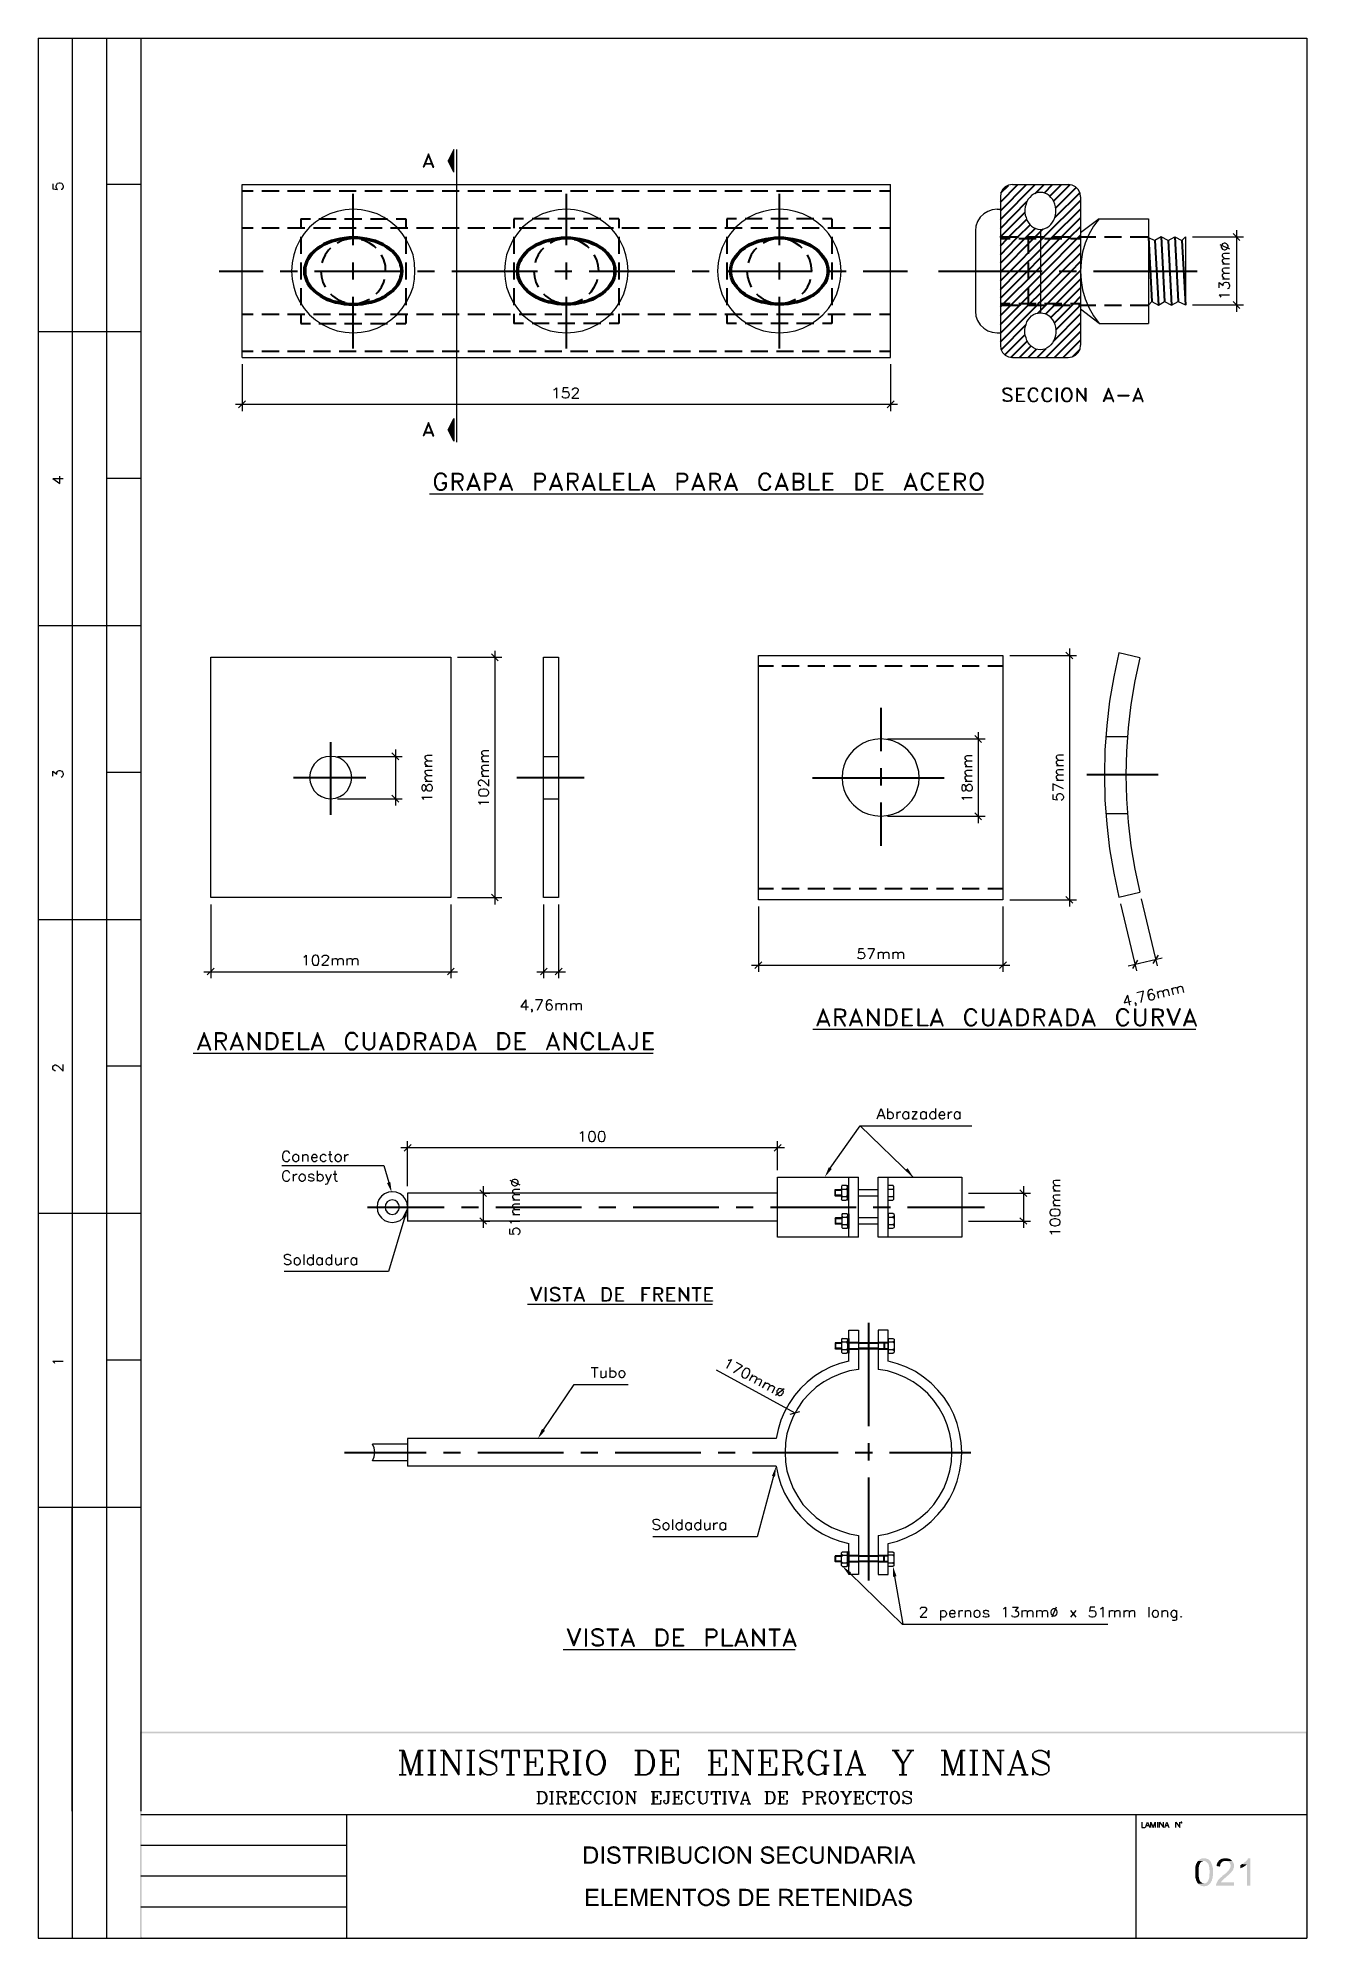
# Model space of a CAD drawing. Header units: millimetres. Extents: x 8 to 202, y 3 to 294.
import ezdxf

# ---------------------------------------------------------------- set-up
doc = ezdxf.new("R2010")
doc.units = ezdxf.units.MM
doc.layers.add('DGE_CONTORNOS', color=7, linetype='Continuous', lineweight=0)
doc.layers.add('DGE_RELLENO', color=7, linetype='Continuous', lineweight=0)

msp = doc.modelspace()

# ---------------------------------------------------------------- hatches: boundary and pattern name
at = {"layer": 'DGE_RELLENO', "true_color": 0x000000}
for points in [[(70.612, 275.1104), (71.501, 273.3747), (71.501, 276.846)], [(70.612, 233.9624), (71.501, 235.698), (71.501, 232.2267)], [(129.286, 120.89), (128.2277, 119.6624), (128.8203, 121.144)], [(140.5043, 120.6784), (140.8853, 121.017), (141.732, 119.6624)], [(61.2563, 118.731), (61.976, 117.2917), (61.7643, 118.9004)], [(63.7117, 113.651), (64.389, 115.048), (64.2197, 113.4817)], [(85.4287, 80.8427), (84.328, 79.6574), (84.963, 81.139)], [(120.142, 73.9424), (120.777, 75.424), (120.6077, 73.8154)], [(131.8683, 58.787), (130.937, 60.0994), (132.2493, 59.168)], [(138.6417, 58.4907), (138.6417, 60.0994), (139.192, 58.5754)], [(23.4527, 34.8263), (23.7067, 34.5723), (201.9723, 34.8263)], [(23.4527, 3.2456), (23.7067, 34.5723), (23.4527, 34.8263)], [(23.7067, 3.3726), (23.4527, 3.2456), (23.7067, 34.5723)], [(23.7067, 34.5723), (201.9723, 34.8263), (201.8453, 34.5723)], [(201.9723, 34.8263), (201.8453, 34.5723), (201.9723, 34.6993)], [(201.9723, 34.6993), (201.8453, 34.5723), (201.9723, 3.2456)], [(201.8453, 34.5723), (201.9723, 3.2456), (201.8453, 3.3726)], [(92.2867, 17.2579), (91.3977, 17.2579), (91.3977, 14.6333), (92.6253, 14.6333), (92.6677, 14.6756), (92.7947, 14.6756), (92.8793, 14.7179), (92.9217, 14.7603), (93.0063, 14.7603), (93.0487, 14.8026), (93.091, 14.8449), (93.1333, 14.8873), (93.1757, 14.9296), (91.7363, 14.9296), (91.7363, 16.9193), (92.2867, 16.9193), (93.1757, 16.9616), (93.1333, 17.0039), (93.091, 17.0463), (93.0063, 17.0886), (92.964, 17.131), (92.8793, 17.1733), (92.837, 17.1733), (92.7523, 17.2156), (92.456, 17.2156), (92.3713, 17.2579)], [(93.1757, 16.9616), (92.2867, 16.9193), (92.6253, 16.9193), (92.6677, 16.8769), (92.7523, 16.8769), (92.7947, 16.8346), (92.837, 16.7923), (92.9217, 16.7499), (92.964, 16.7076), (93.0063, 16.6653), (93.0487, 16.5806), (93.091, 16.5383), (93.091, 16.4959), (93.1333, 16.4113), (93.1333, 16.3689), (93.1757, 16.2843), (93.1757, 15.6493), (93.1333, 15.5646), (93.1333, 15.4376), (93.091, 15.4376), (93.091, 15.3529), (93.0487, 15.2683), (93.0063, 15.2259), (92.964, 15.1836), (92.9217, 15.1413), (92.8793, 15.0989), (92.837, 15.0566), (92.7523, 15.0143), (92.6677, 14.972), (92.5407, 14.972), (92.456, 14.9296), (91.7363, 14.9296), (93.1757, 14.9296), (93.2603, 14.972), (93.3027, 15.0566), (93.3027, 15.0989), (93.345, 15.1413), (93.3873, 15.2259), (93.4297, 15.2683), (93.4297, 15.3529), (93.472, 15.4376), (93.472, 15.5223), (93.5143, 15.5646), (93.5143, 15.8609), (93.5567, 15.9456), (93.5567, 15.988), (93.5143, 16.0726), (93.5143, 16.2843), (93.472, 16.3689), (93.472, 16.4959), (93.4297, 16.5806), (93.4297, 16.623), (93.3873, 16.6653), (93.345, 16.7499), (93.3027, 16.7923), (93.2603, 16.8769), (93.218, 16.9193)], [(94.107, 17.2579), (94.4457, 17.2579), (94.4457, 14.6333), (94.107, 14.6333), (94.107, 17.2579)], [(95.25, 15.4799), (94.9113, 15.4799), (94.9113, 15.3106), (94.9537, 15.2683), (94.9537, 15.1836), (94.996, 15.1413), (94.996, 15.0566), (95.0383, 15.0143), (95.0807, 14.972), (95.123, 14.8873), (96.012, 14.8873), (95.885, 14.8873), (95.8003, 14.9296), (95.7157, 14.9296), (95.6733, 14.972), (95.5887, 14.972), (95.5463, 15.0143), (95.504, 15.0566), (95.4193, 15.0989), (95.377, 15.1413), (95.3347, 15.1836), (95.3347, 15.2259), (95.2923, 15.2683), (95.25, 15.3529), (95.25, 15.4376)], [(95.9273, 17.3003), (95.8427, 17.3003), (95.8003, 17.2579), (95.5887, 17.2579), (95.504, 17.2156), (95.4617, 17.2156), (95.377, 17.1733), (95.3347, 17.131), (95.25, 17.0886), (95.2077, 17.0463), (95.1653, 17.0039), (95.123, 16.9193), (95.0807, 16.9193), (95.0807, 16.8346), (95.0383, 16.7923), (95.0383, 16.7076), (94.996, 16.623), (94.996, 16.4959), (95.0383, 16.4536), (95.0383, 16.3689), (95.0807, 16.2843), (95.0807, 16.2419), (95.123, 16.2419), (95.123, 16.1573), (95.2077, 16.115), (95.25, 16.0726), (95.2923, 16.0303), (95.377, 15.988), (95.4193, 15.988), (95.504, 15.9456), (95.5463, 15.9456), (95.631, 15.9033), (95.7157, 15.9033), (95.8003, 15.8609), (95.885, 15.8186), (95.9273, 15.8186), (96.0543, 15.7763), (96.1813, 15.7763), (96.266, 15.7339), (96.3083, 15.7339), (96.3507, 15.6916), (96.4353, 15.6916), (96.4777, 15.6493), (96.52, 15.607), (96.5623, 15.5646), (96.6047, 15.5223), (96.6047, 15.4799), (96.647, 15.3953), (96.647, 15.2683), (96.6047, 15.1836), (96.5623, 15.0989), (96.52, 15.0566), (96.4777, 15.0143), (96.4353, 14.972), (96.3507, 14.972), (96.3083, 14.9296), (96.2237, 14.9296), (96.139, 14.8873), (95.123, 14.8873), (95.1653, 14.8449), (95.25, 14.8026), (95.2923, 14.7603), (95.377, 14.7179), (95.4193, 14.6756), (95.504, 14.6756), (95.5887, 14.6333), (95.7157, 14.6333), (95.758, 14.5909), (96.012, 14.5909), (96.266, 14.5909), (96.3083, 14.6333), (96.393, 14.6333), (96.4353, 14.6756), (96.52, 14.6756), (96.52, 14.7179), (96.6047, 14.7179), (96.647, 14.7603), (96.7317, 14.8026), (96.774, 14.8873), (96.8163, 14.9296), (96.8587, 14.972), (96.901, 15.0143), (96.9433, 15.0989), (96.9433, 15.1413), (96.9857, 15.2259), (96.9857, 15.4799), (96.9433, 15.5646), (96.9433, 15.607), (96.901, 15.6916), (96.8587, 15.7339), (96.8163, 15.7763), (96.774, 15.8609), (96.7317, 15.9033), (96.6893, 15.9456), (96.6047, 15.988), (96.52, 15.988), (96.52, 16.0303), (96.4353, 16.0303), (96.3507, 16.0726), (96.3083, 16.0726), (96.2237, 16.115), (96.139, 16.115), (96.0543, 16.1573), (95.9697, 16.1573), (95.885, 16.1996), (95.8003, 16.1996), (95.7157, 16.2419), (95.631, 16.2419), (95.5463, 16.2843), (95.504, 16.3266), (95.4617, 16.3266), (95.4193, 16.3689), (95.4193, 16.4113), (95.377, 16.4536), (95.3347, 16.4959), (95.3347, 16.7076), (95.377, 16.7499), (95.4193, 16.8346), (95.4617, 16.8769), (95.504, 16.8769), (95.5463, 16.9193), (95.631, 16.9193), (95.6733, 16.9616), (96.7317, 16.9616), (96.6893, 17.0463), (96.6047, 17.0886), (96.5623, 17.131), (96.52, 17.1733), (96.4353, 17.1733), (96.4353, 17.2156), (96.3507, 17.2156), (96.3083, 17.2579), (96.0967, 17.2579), (96.012, 17.3003)], [(96.7317, 16.9616), (95.9273, 16.9616), (96.2237, 16.9616), (96.266, 16.9193), (96.3507, 16.8769), (96.393, 16.8346), (96.4353, 16.7923), (96.4777, 16.7499), (96.52, 16.7076), (96.52, 16.623), (96.5623, 16.5806), (96.5623, 16.4959), (96.901, 16.4959), (96.901, 16.6653), (96.8587, 16.7076), (96.8587, 16.7923), (96.8163, 16.8346), (96.774, 16.9193)], [(99.3563, 17.2579), (97.282, 17.2579), (97.282, 16.9193), (98.1287, 16.9193), (98.1287, 14.6333), (98.4673, 14.6333), (98.4673, 16.9193), (99.3563, 16.9193)], [(100.838, 17.2579), (99.695, 17.2579), (99.695, 14.6333), (100.0337, 14.6333), (100.0337, 15.7763), (100.4147, 15.7763), (101.0497, 15.8186), (101.092, 15.8186), (101.1767, 15.8609), (101.2613, 15.8609), (101.3037, 15.9033), (101.3883, 15.9033), (101.4307, 15.9456), (101.5153, 15.988), (101.5577, 16.0303), (101.6, 16.0726), (100.0337, 16.0726), (100.0337, 16.9616), (100.838, 16.9616), (101.6, 17.0039), (101.5577, 17.0463), (101.473, 17.0886), (101.4307, 17.131), (101.3883, 17.1733), (101.3037, 17.1733), (101.219, 17.2156), (101.0073, 17.2156), (100.9227, 17.2579)], [(101.6, 17.0039), (100.838, 16.9616), (100.965, 16.9616), (101.0497, 16.9193), (101.1343, 16.9193), (101.1767, 16.8769), (101.219, 16.8769), (101.2613, 16.8346), (101.3037, 16.7923), (101.346, 16.7499), (101.3883, 16.6653), (101.3883, 16.623), (101.4307, 16.5383), (101.4307, 16.4959), (101.3883, 16.4113), (101.3883, 16.3689), (101.346, 16.2843), (101.3037, 16.2419), (101.2613, 16.1996), (101.219, 16.1573), (101.1343, 16.1573), (101.1343, 16.115), (100.9227, 16.115), (100.838, 16.0726), (100.0337, 16.0726), (101.6, 16.0726), (101.6423, 16.115), (101.6847, 16.1996), (101.727, 16.2419), (101.727, 16.3266), (101.7693, 16.3689), (101.7693, 16.6653), (101.727, 16.7076), (101.727, 16.7923), (101.6847, 16.8769), (101.6423, 16.9193), (101.6423, 16.9616)], [(101.0497, 15.8186), (100.4147, 15.7763), (100.6687, 15.7763), (100.711, 15.7339), (100.7957, 15.6916), (100.838, 15.6493), (100.8803, 15.607), (100.965, 15.5223), (101.0073, 15.4799), (101.0073, 15.4376), (101.0497, 15.3953), (101.092, 15.3106), (101.1343, 15.2683), (101.219, 15.1836), (101.5577, 14.6333), (101.981, 14.6333), (101.5153, 15.3529), (101.473, 15.4376), (101.4307, 15.4799), (101.3883, 15.5223), (101.346, 15.607), (101.3037, 15.6493), (101.2613, 15.6916), (101.219, 15.6916), (101.1767, 15.7339), (101.092, 15.7763)], [(102.4043, 17.2579), (102.743, 17.2579), (102.743, 14.6333), (102.4043, 14.6333), (102.4043, 17.2579)], [(104.267, 17.2579), (103.2933, 17.2579), (103.2933, 14.6333), (104.6057, 14.6333), (104.648, 14.6756), (104.7327, 14.6756), (104.8173, 14.7179), (104.902, 14.7179), (104.9443, 14.7603), (104.9867, 14.8026), (105.029, 14.8026), (105.0713, 14.8449), (105.1137, 14.9296), (103.632, 14.9296), (103.632, 15.8186), (104.267, 15.8186), (105.1137, 15.8609), (105.029, 15.9033), (104.9867, 15.9456), (104.9443, 15.9456), (104.8597, 15.988), (104.775, 16.0303), (104.8597, 16.0726), (104.902, 16.115), (103.632, 16.1573), (103.632, 16.9193), (105.029, 16.9193), (104.9867, 17.0039), (104.9443, 17.0463), (104.902, 17.0886), (104.8173, 17.131), (104.775, 17.1733), (104.7327, 17.1733), (104.648, 17.2156), (104.4363, 17.2156), (104.3517, 17.2579)], [(105.029, 16.9193), (104.1823, 16.9193), (104.521, 16.9193), (104.5633, 16.8769), (104.648, 16.8769), (104.6903, 16.8346), (104.7327, 16.7499), (104.775, 16.7499), (104.775, 16.6653), (104.8173, 16.623), (104.8173, 16.4113), (104.775, 16.3689), (104.7327, 16.2843), (104.6903, 16.2419), (104.6057, 16.1996), (104.5633, 16.1573), (103.632, 16.1573), (104.902, 16.115), (104.9867, 16.1573), (105.029, 16.1996), (105.0713, 16.2419), (105.0713, 16.2843), (105.1137, 16.3689), (105.1137, 16.4113), (105.156, 16.4959), (105.156, 16.6653), (105.1137, 16.7076), (105.1137, 16.7923), (105.0713, 16.8346), (105.029, 16.9193)], [(105.1137, 15.8609), (104.267, 15.8186), (104.5633, 15.8186), (104.648, 15.7763), (104.6903, 15.7763), (104.7327, 15.7339), (104.8173, 15.6916), (104.8597, 15.6493), (104.8597, 15.607), (104.902, 15.5223), (104.902, 15.2259), (104.8597, 15.1836), (104.8173, 15.1413), (104.775, 15.0566), (104.7327, 15.0143), (104.6903, 15.0143), (104.6057, 14.972), (104.521, 14.972), (104.4787, 14.9296), (103.632, 14.9296), (105.1137, 14.9296), (105.156, 14.972), (105.1983, 15.0566), (105.2407, 15.0989), (105.2407, 15.2259), (105.283, 15.3106), (105.283, 15.4376), (105.2407, 15.5223), (105.2407, 15.607), (105.1983, 15.6493), (105.1983, 15.7339), (105.156, 15.7763)], [(106.1297, 17.2579), (105.791, 17.2579), (105.791, 15.3953), (105.8333, 15.3106), (105.8333, 15.1836), (105.8757, 15.1413), (105.8757, 15.0566), (105.918, 15.0143), (105.9603, 14.972), (106.0027, 14.8873), (106.7647, 14.8873), (106.68, 14.8873), (106.5953, 14.9296), (106.5107, 14.9296), (106.4683, 14.972), (106.426, 14.972), (106.3413, 15.0143), (106.299, 15.0566), (106.2567, 15.0989), (106.2143, 15.1836), (106.172, 15.2259), (106.172, 15.3529), (106.1297, 15.3953), (106.1297, 15.7339)], [(107.823, 17.2579), (107.4843, 17.2579), (107.4843, 15.4799), (107.442, 15.3953), (107.442, 15.2683), (107.3997, 15.2259), (107.3997, 15.1413), (107.3573, 15.0989), (107.315, 15.0566), (107.2727, 15.0143), (107.2303, 14.972), (107.1457, 14.972), (107.1033, 14.9296), (106.934, 14.9296), (106.8917, 14.8873), (106.0027, 14.8873), (106.045, 14.8449), (106.0873, 14.8026), (106.1297, 14.7603), (106.2143, 14.7179), (106.2567, 14.7179), (106.299, 14.6756), (106.3837, 14.6333), (106.5107, 14.6333), (106.553, 14.5909), (107.0187, 14.5909), (107.1033, 14.6333), (107.2303, 14.6333), (107.315, 14.6756), (107.3573, 14.7179), (107.442, 14.7179), (107.4843, 14.7603), (107.5267, 14.8449), (107.6113, 14.8873), (107.6537, 14.9296), (107.696, 14.972), (107.696, 15.0566), (107.7383, 15.0989), (107.7383, 15.1413), (107.7807, 15.2259), (107.7807, 15.3529), (107.823, 15.3953), (107.823, 15.7339)], [(109.5163, 17.3003), (109.4317, 17.3003), (109.3893, 17.2579), (109.22, 17.2579), (109.1777, 17.2156), (109.093, 17.2156), (109.0083, 17.1733), (108.966, 17.1733), (108.8813, 17.131), (108.839, 17.0886), (108.7967, 17.0463), (108.712, 17.0039), (108.6697, 16.9616), (108.6273, 16.9193), (108.585, 16.8346), (108.5427, 16.7923), (108.5003, 16.7499), (108.458, 16.6653), (108.4157, 16.5806), (108.4157, 16.5383), (108.3733, 16.4536), (108.3733, 16.4113), (108.331, 16.3266), (108.331, 16.1996), (108.2887, 16.115), (108.2887, 15.8186), (108.331, 15.7339), (108.331, 15.5223), (108.3733, 15.4376), (108.3733, 15.3953), (108.4157, 15.3106), (108.458, 15.2683), (108.458, 15.1836), (108.5003, 15.0989), (108.5427, 15.0566), (108.585, 15.0143), (108.6273, 14.9296), (108.6697, 14.8873), (108.712, 14.8449), (109.5163, 14.8873), (109.3047, 14.8873), (109.2623, 14.9296), (109.1777, 14.9296), (109.1353, 14.972), (109.0507, 15.0143), (109.0083, 15.0566), (108.966, 15.0989), (108.9237, 15.1413), (108.839, 15.1836), (108.839, 15.2259), (108.7967, 15.3106), (108.7543, 15.3953), (108.712, 15.4376), (108.712, 15.5646), (108.6697, 15.6493), (108.6697, 16.2419), (108.712, 16.3266), (108.712, 16.3689), (108.7543, 16.4536), (108.7543, 16.4959), (108.7967, 16.5806), (108.839, 16.623), (108.8813, 16.7076), (108.9237, 16.7499), (108.966, 16.7923), (109.0083, 16.8346), (109.0507, 16.8769), (109.093, 16.8769), (109.1777, 16.9193), (109.22, 16.9616), (109.3893, 16.9616), (109.4317, 17.0039), (110.2783, 17.0039), (110.236, 17.0463), (110.1937, 17.0886), (110.1513, 17.131), (110.109, 17.131), (110.0243, 17.1733), (109.982, 17.2156), (109.8973, 17.2156), (109.8127, 17.2579), (109.6857, 17.2579), (109.601, 17.3003)], [(110.2783, 15.5646), (110.2783, 15.5223), (110.236, 15.4799), (110.236, 15.3953), (110.1937, 15.3106), (110.1513, 15.2683), (110.109, 15.1836), (110.0667, 15.1413), (110.0243, 15.0989), (109.982, 15.0566), (109.982, 15.0143), (109.8973, 15.0143), (109.855, 14.972), (109.7703, 14.9296), (109.728, 14.9296), (109.6433, 14.8873), (109.5163, 14.8873), (108.712, 14.8449), (108.7967, 14.8026), (108.839, 14.7603), (108.8813, 14.7179), (108.966, 14.7179), (109.0083, 14.6756), (109.093, 14.6333), (109.22, 14.6333), (109.3047, 14.5909), (109.6857, 14.5909), (109.7703, 14.6333), (109.8973, 14.6333), (109.982, 14.6756), (110.0243, 14.7179), (110.109, 14.7179), (110.1513, 14.7603), (110.236, 14.8026), (110.236, 14.8449), (110.3207, 14.8873), (110.363, 14.9296), (110.4053, 14.972), (110.4477, 15.0566), (110.4477, 15.0989), (110.49, 15.1836), (110.5323, 15.2259), (110.5747, 15.3106), (110.5747, 15.3953), (110.617, 15.4799)], [(110.2783, 17.0039), (109.5163, 17.0039), (109.5587, 17.0039), (109.6433, 16.9616), (109.7703, 16.9616), (109.855, 16.9193), (109.8973, 16.8769), (109.9397, 16.8769), (109.982, 16.8346), (110.0667, 16.7923), (110.109, 16.7076), (110.109, 16.6653), (110.1513, 16.5806), (110.1937, 16.5383), (110.236, 16.4536), (110.5747, 16.5383), (110.5323, 16.5806), (110.5323, 16.623), (110.49, 16.7076), (110.4477, 16.7499), (110.4053, 16.8346), (110.363, 16.8769), (110.3207, 16.9616)], [(111.125, 17.2579), (111.4637, 17.2579), (111.4637, 14.6333), (111.125, 14.6333), (111.125, 17.2579)], [(112.395, 17.0039), (112.3527, 16.9616), (112.268, 16.9193), (112.268, 16.8769), (112.2257, 16.8346), (112.1833, 16.7923), (112.141, 16.7499), (112.0987, 16.6653), (112.0987, 16.623), (112.0563, 16.5806), (112.014, 16.4959), (112.014, 16.4113), (111.9717, 16.3689), (111.9717, 16.1996), (111.9293, 16.1573), (111.9293, 15.7339), (111.9717, 15.6493), (111.9717, 15.5223), (112.014, 15.4376), (112.014, 15.3953), (112.0563, 15.3106), (112.0987, 15.2683), (112.0987, 15.2259), (112.141, 15.1836), (112.1833, 15.0989), (112.2257, 15.0566), (112.268, 15.0143), (112.3103, 14.9296), (112.3527, 14.8873), (112.395, 14.8449), (112.4797, 14.8026), (112.522, 14.7603), (112.5643, 14.7603), (112.6067, 14.7179), (112.6913, 14.6756), (112.7337, 14.6756), (112.8183, 14.6333), (112.903, 14.6333), (112.9453, 14.5909), (113.1993, 14.5909), (113.411, 14.5909), (113.4957, 14.6333), (113.538, 14.6333), (113.6227, 14.6756), (113.665, 14.6756), (113.7497, 14.7179), (113.8343, 14.7603), (113.8767, 14.8026), (113.9613, 14.8449), (114.0037, 14.8873), (113.03, 14.8873), (112.9453, 14.9296), (112.903, 14.9296), (112.8183, 14.972), (112.776, 14.972), (112.6913, 15.0143), (112.649, 15.0566), (112.6067, 15.0989), (112.5643, 15.1413), (112.522, 15.1836), (112.4797, 15.2259), (112.4373, 15.2683), (112.4373, 15.3106), (112.395, 15.3953), (112.3527, 15.4376), (112.3527, 15.5223), (112.3103, 15.607), (112.3103, 16.2843), (112.3527, 16.3689), (112.3527, 16.4113), (112.395, 16.4959), (112.4373, 16.5383), (112.4373, 16.5806), (112.4797, 16.6653), (112.522, 16.7076), (112.5643, 16.7499), (112.6067, 16.7923), (112.649, 16.8346), (112.7337, 16.8769), (112.776, 16.8769), (112.8183, 16.9193), (112.903, 16.9616), (113.03, 16.9616), (113.1147, 17.0039), (113.1993, 17.0039)], [(113.1993, 17.3003), (113.1147, 17.3003), (113.03, 17.2579), (112.8183, 17.2579), (112.7337, 17.2156), (112.6913, 17.1733), (112.6067, 17.1733), (112.5643, 17.131), (112.4797, 17.0886), (112.4373, 17.0463), (112.395, 17.0039), (113.2417, 17.0039), (113.3263, 16.9616), (113.4533, 16.9616), (113.538, 16.9193), (113.5803, 16.8769), (113.665, 16.8769), (113.7073, 16.8346), (113.7497, 16.7923), (113.792, 16.7499), (113.8343, 16.6653), (113.8767, 16.623), (113.919, 16.5383), (113.9613, 16.4959), (114.0037, 16.4536), (114.0037, 16.3689), (114.046, 16.3266), (114.046, 16.0726), (114.0883, 16.0303), (114.0883, 15.7763), (114.046, 15.6916), (114.046, 15.5646), (114.0037, 15.4799), (114.0037, 15.4376), (113.9613, 15.3529), (113.919, 15.3106), (113.919, 15.2683), (113.8767, 15.2259), (113.8343, 15.1413), (113.7497, 15.0989), (113.7073, 15.0566), (113.665, 15.0143), (113.5803, 14.972), (113.538, 14.9296), (113.4533, 14.9296), (113.411, 14.8873), (113.1993, 14.8873), (114.0037, 14.8873), (114.046, 14.9296), (114.0883, 14.972), (114.1307, 15.0566), (114.173, 15.0989), (114.2153, 15.1413), (114.2577, 15.2259), (114.3, 15.3106), (114.3423, 15.3529), (114.3423, 15.4376), (114.3847, 15.4799), (114.3847, 15.6493), (114.427, 15.6916), (114.427, 16.1573), (114.3847, 16.2419), (114.3847, 16.3689), (114.3423, 16.4536), (114.3423, 16.4959), (114.3, 16.5806), (114.2577, 16.623), (114.2577, 16.6653), (114.2153, 16.7076), (114.2153, 16.7923), (114.173, 16.8346), (114.0883, 16.8769), (114.046, 16.9193), (114.0037, 17.0039), (113.9613, 17.0463), (113.8767, 17.0886), (113.8343, 17.131), (113.792, 17.131), (113.7497, 17.1733), (113.665, 17.1733), (113.6227, 17.2156), (113.538, 17.2579), (113.3263, 17.2579), (113.2417, 17.3003)], [(115.2313, 17.2579), (114.8927, 17.2579), (114.8927, 14.6333), (115.189, 14.6333), (115.189, 16.6653)], [(115.2313, 17.2579), (115.189, 16.6653), (116.586, 14.6333), (116.586, 15.1836)], [(116.9247, 17.2579), (116.586, 17.2579), (116.586, 14.6333), (116.9247, 14.6333)], [(118.745, 15.4799), (118.4063, 15.4799), (118.4063, 15.3106), (118.4487, 15.2683), (118.4487, 15.1836), (118.491, 15.1413), (118.491, 15.0566), (118.5333, 15.0143), (118.5757, 14.972), (118.618, 14.8873), (119.507, 14.8873), (119.38, 14.8873), (119.2953, 14.9296), (119.2107, 14.9296), (119.1683, 14.972), (119.0837, 14.972), (119.0413, 15.0143), (118.999, 15.0566), (118.9143, 15.0989), (118.872, 15.1413), (118.8297, 15.1836), (118.8297, 15.2259), (118.7873, 15.2683), (118.745, 15.3529), (118.745, 15.4376)], [(119.4223, 17.3003), (119.3377, 17.3003), (119.2953, 17.2579), (119.0837, 17.2579), (118.999, 17.2156), (118.9567, 17.2156), (118.872, 17.1733), (118.8297, 17.131), (118.745, 17.0886), (118.7027, 17.0463), (118.6603, 17.0039), (118.618, 16.9193), (118.5757, 16.9193), (118.5757, 16.8346), (118.5333, 16.7923), (118.5333, 16.7076), (118.491, 16.623), (118.491, 16.4959), (118.5333, 16.4536), (118.5333, 16.3689), (118.5757, 16.2843), (118.5757, 16.2419), (118.618, 16.2419), (118.618, 16.1573), (118.7027, 16.115), (118.745, 16.0726), (118.7873, 16.0303), (118.872, 15.988), (118.9143, 15.988), (118.999, 15.9456), (119.0413, 15.9456), (119.126, 15.9033), (119.2107, 15.9033), (119.2953, 15.8609), (119.38, 15.8186), (119.4223, 15.8186), (119.5493, 15.7763), (119.6763, 15.7763), (119.761, 15.7339), (119.8033, 15.7339), (119.8457, 15.6916), (119.9303, 15.6916), (119.9727, 15.6493), (120.015, 15.607), (120.0573, 15.5646), (120.0997, 15.5223), (120.0997, 15.4799), (120.142, 15.3953), (120.142, 15.2683), (120.0997, 15.1836), (120.0573, 15.0989), (120.015, 15.0566), (119.9727, 15.0143), (119.9303, 14.972), (119.8457, 14.972), (119.8033, 14.9296), (119.7187, 14.9296), (119.634, 14.8873), (118.618, 14.8873), (118.6603, 14.8449), (118.745, 14.8026), (118.7873, 14.7603), (118.872, 14.7179), (118.9143, 14.6756), (118.999, 14.6756), (119.0837, 14.6333), (119.2107, 14.6333), (119.253, 14.5909), (119.507, 14.5909), (119.761, 14.5909), (119.8033, 14.6333), (119.888, 14.6333), (119.9303, 14.6756), (120.015, 14.6756), (120.015, 14.7179), (120.0997, 14.7179), (120.142, 14.7603), (120.2267, 14.8026), (120.269, 14.8873), (120.3113, 14.9296), (120.3537, 14.972), (120.396, 15.0143), (120.4383, 15.0989), (120.4383, 15.1413), (120.4807, 15.2259), (120.4807, 15.4799), (120.4383, 15.5646), (120.4383, 15.607), (120.396, 15.6916), (120.3537, 15.7339), (120.3113, 15.7763), (120.269, 15.8609), (120.2267, 15.9033), (120.1843, 15.9456), (120.0997, 15.988), (120.015, 15.988), (120.015, 16.0303), (119.9303, 16.0303), (119.8457, 16.0726), (119.8033, 16.0726), (119.7187, 16.115), (119.634, 16.115), (119.5493, 16.1573), (119.4647, 16.1573), (119.38, 16.1996), (119.2953, 16.1996), (119.2107, 16.2419), (119.126, 16.2419), (119.0413, 16.2843), (118.999, 16.3266), (118.9567, 16.3266), (118.9143, 16.3689), (118.9143, 16.4113), (118.872, 16.4536), (118.8297, 16.4959), (118.8297, 16.7076), (118.872, 16.7499), (118.9143, 16.8346), (118.9567, 16.8769), (118.999, 16.8769), (119.0413, 16.9193), (119.126, 16.9193), (119.1683, 16.9616), (120.2267, 16.9616), (120.1843, 17.0463), (120.0997, 17.0886), (120.0573, 17.131), (120.015, 17.1733), (119.9303, 17.1733), (119.9303, 17.2156), (119.8457, 17.2156), (119.8033, 17.2579), (119.5917, 17.2579), (119.507, 17.3003)], [(120.2267, 16.9616), (119.4223, 16.9616), (119.7187, 16.9616), (119.761, 16.9193), (119.8457, 16.8769), (119.888, 16.8346), (119.9303, 16.7923), (119.9727, 16.7499), (120.015, 16.7076), (120.015, 16.623), (120.0573, 16.5806), (120.0573, 16.4959), (120.396, 16.4959), (120.396, 16.6653), (120.3537, 16.7076), (120.3537, 16.7923), (120.3113, 16.8346), (120.269, 16.9193)], [(122.809, 17.2579), (120.9463, 17.2579), (120.9463, 14.6333), (122.8937, 14.6333), (122.8937, 14.9296), (121.285, 14.9296), (121.285, 15.8186), (122.7243, 15.8186), (122.7243, 16.115), (121.285, 16.115), (121.285, 16.9193), (122.809, 16.9193)], [(124.5023, 17.3003), (124.4177, 17.3003), (124.3753, 17.2579), (124.206, 17.2579), (124.1637, 17.2156), (124.079, 17.2156), (123.9943, 17.1733), (123.952, 17.1733), (123.8673, 17.131), (123.825, 17.0886), (123.7827, 17.0463), (123.698, 17.0039), (123.6557, 16.9616), (123.6133, 16.9193), (123.571, 16.8346), (123.5287, 16.7923), (123.4863, 16.7499), (123.444, 16.6653), (123.4017, 16.5806), (123.4017, 16.5383), (123.3593, 16.4536), (123.3593, 16.4113), (123.317, 16.3266), (123.317, 16.1996), (123.2747, 16.115), (123.2747, 15.8186), (123.317, 15.7339), (123.317, 15.5223), (123.3593, 15.4376), (123.3593, 15.3953), (123.4017, 15.3106), (123.444, 15.2683), (123.444, 15.1836), (123.4863, 15.0989), (123.5287, 15.0566), (123.571, 15.0143), (123.6133, 14.9296), (123.6557, 14.8873), (123.698, 14.8449), (124.5023, 14.8873), (124.2907, 14.8873), (124.2483, 14.9296), (124.1637, 14.9296), (124.1213, 14.972), (124.0367, 15.0143), (123.9943, 15.0566), (123.952, 15.0989), (123.9097, 15.1413), (123.825, 15.1836), (123.825, 15.2259), (123.7827, 15.3106), (123.7403, 15.3953), (123.698, 15.4376), (123.698, 15.5646), (123.6557, 15.6493), (123.6557, 16.2419), (123.698, 16.3266), (123.698, 16.3689), (123.7403, 16.4536), (123.7403, 16.4959), (123.7827, 16.5806), (123.825, 16.623), (123.8673, 16.7076), (123.9097, 16.7499), (123.952, 16.7923), (123.9943, 16.8346), (124.0367, 16.8769), (124.079, 16.8769), (124.1637, 16.9193), (124.206, 16.9616), (124.3753, 16.9616), (124.4177, 17.0039), (125.2643, 17.0039), (125.222, 17.0463), (125.1797, 17.0886), (125.1373, 17.131), (125.095, 17.131), (125.0103, 17.1733), (124.968, 17.2156), (124.8833, 17.2156), (124.7987, 17.2579), (124.6717, 17.2579), (124.587, 17.3003)], [(125.2643, 15.5646), (125.2643, 15.5223), (125.222, 15.4799), (125.222, 15.3953), (125.1797, 15.3106), (125.1373, 15.2683), (125.095, 15.1836), (125.0527, 15.1413), (125.0103, 15.0989), (124.968, 15.0566), (124.968, 15.0143), (124.8833, 15.0143), (124.841, 14.972), (124.7563, 14.9296), (124.714, 14.9296), (124.6293, 14.8873), (124.5023, 14.8873), (123.698, 14.8449), (123.7827, 14.8026), (123.825, 14.7603), (123.8673, 14.7179), (123.952, 14.7179), (123.9943, 14.6756), (124.079, 14.6333), (124.206, 14.6333), (124.2907, 14.5909), (124.6717, 14.5909), (124.7563, 14.6333), (124.8833, 14.6333), (124.968, 14.6756), (125.0103, 14.7179), (125.095, 14.7179), (125.1373, 14.7603), (125.222, 14.8026), (125.222, 14.8449), (125.3067, 14.8873), (125.349, 14.9296), (125.3913, 14.972), (125.4337, 15.0566), (125.4337, 15.0989), (125.476, 15.1836), (125.5183, 15.2259), (125.5607, 15.3106), (125.5607, 15.3953), (125.603, 15.4799)], [(125.2643, 17.0039), (124.5023, 17.0039), (124.5447, 17.0039), (124.6293, 16.9616), (124.7563, 16.9616), (124.841, 16.9193), (124.8833, 16.8769), (124.9257, 16.8769), (124.968, 16.8346), (125.0527, 16.7923), (125.095, 16.7076), (125.095, 16.6653), (125.1373, 16.5806), (125.1797, 16.5383), (125.222, 16.4536), (125.5607, 16.5383), (125.5183, 16.5806), (125.5183, 16.623), (125.476, 16.7076), (125.4337, 16.7499), (125.3913, 16.8346), (125.349, 16.8769), (125.3067, 16.9616)], [(126.365, 17.2579), (126.0263, 17.2579), (126.0263, 15.3953), (126.0687, 15.3106), (126.0687, 15.1836), (126.111, 15.1413), (126.111, 15.0566), (126.1533, 15.0143), (126.1957, 14.972), (126.238, 14.8873), (127, 14.8873), (126.9153, 14.8873), (126.8307, 14.9296), (126.746, 14.9296), (126.7037, 14.972), (126.6613, 14.972), (126.5767, 15.0143), (126.5343, 15.0566), (126.492, 15.0989), (126.4497, 15.1836), (126.4073, 15.2259), (126.4073, 15.3529), (126.365, 15.3953), (126.365, 15.7339)], [(128.0583, 17.2579), (127.7197, 17.2579), (127.7197, 15.4799), (127.6773, 15.3953), (127.6773, 15.2683), (127.635, 15.2259), (127.635, 15.1413), (127.5927, 15.0989), (127.5503, 15.0566), (127.508, 15.0143), (127.4657, 14.972), (127.381, 14.972), (127.3387, 14.9296), (127.1693, 14.9296), (127.127, 14.8873), (126.238, 14.8873), (126.2803, 14.8449), (126.3227, 14.8026), (126.365, 14.7603), (126.4497, 14.7179), (126.492, 14.7179), (126.5343, 14.6756), (126.619, 14.6333), (126.746, 14.6333), (126.7883, 14.5909), (127.254, 14.5909), (127.3387, 14.6333), (127.4657, 14.6333), (127.5503, 14.6756), (127.5927, 14.7179), (127.6773, 14.7179), (127.7197, 14.7603), (127.762, 14.8449), (127.8467, 14.8873), (127.889, 14.9296), (127.9313, 14.972), (127.9313, 15.0566), (127.9737, 15.0989), (127.9737, 15.1413), (128.016, 15.2259), (128.016, 15.3529), (128.0583, 15.3953), (128.0583, 15.7339)], [(129.032, 17.2579), (128.6933, 17.2579), (128.6933, 14.6333), (128.9897, 14.6333), (128.9897, 16.6653)], [(129.032, 17.2579), (128.9897, 16.6653), (130.3867, 14.6333), (130.3867, 15.1836)], [(130.7253, 17.2579), (130.3867, 17.2579), (130.3867, 14.6333), (130.7253, 14.6333)], [(132.207, 17.2579), (131.318, 17.2579), (131.318, 14.6333), (132.5457, 14.6333), (132.588, 14.6756), (132.715, 14.6756), (132.7997, 14.7179), (132.842, 14.7603), (132.9267, 14.7603), (132.969, 14.8026), (133.0113, 14.8449), (133.0537, 14.8873), (133.096, 14.9296), (131.6567, 14.9296), (131.6567, 16.9193), (132.207, 16.9193), (133.096, 16.9616), (133.0537, 17.0039), (133.0113, 17.0463), (132.9267, 17.0886), (132.8843, 17.131), (132.7997, 17.1733), (132.7573, 17.1733), (132.6727, 17.2156), (132.3763, 17.2156), (132.2917, 17.2579)], [(133.096, 16.9616), (132.207, 16.9193), (132.5457, 16.9193), (132.588, 16.8769), (132.6727, 16.8769), (132.715, 16.8346), (132.7573, 16.7923), (132.842, 16.7499), (132.8843, 16.7076), (132.9267, 16.6653), (132.969, 16.5806), (133.0113, 16.5383), (133.0113, 16.4959), (133.0537, 16.4113), (133.0537, 16.3689), (133.096, 16.2843), (133.096, 15.6493), (133.0537, 15.5646), (133.0537, 15.4376), (133.0113, 15.4376), (133.0113, 15.3529), (132.969, 15.2683), (132.9267, 15.2259), (132.8843, 15.1836), (132.842, 15.1413), (132.7997, 15.0989), (132.7573, 15.0566), (132.6727, 15.0143), (132.588, 14.972), (132.461, 14.972), (132.3763, 14.9296), (131.6567, 14.9296), (133.096, 14.9296), (133.1807, 14.972), (133.223, 15.0566), (133.223, 15.0989), (133.2653, 15.1413), (133.3077, 15.2259), (133.35, 15.2683), (133.35, 15.3529), (133.3923, 15.4376), (133.3923, 15.5223), (133.4347, 15.5646), (133.4347, 15.8609), (133.477, 15.9456), (133.477, 15.988), (133.4347, 16.0726), (133.4347, 16.2843), (133.3923, 16.3689), (133.3923, 16.4959), (133.35, 16.5806), (133.35, 16.623), (133.3077, 16.6653), (133.2653, 16.7499), (133.223, 16.7923), (133.1807, 16.8769), (133.1383, 16.9193)], [(135.001, 17.2579), (134.6623, 17.2579), (133.6463, 14.6333), (134.0273, 14.6333), (134.2813, 15.4376), (135.382, 15.4376), (134.4083, 15.6916), (134.6623, 16.4536), (134.6623, 16.4959), (134.7047, 16.5383), (134.747, 16.623), (134.747, 16.6653), (134.7893, 16.7499), (134.7893, 16.8769), (134.8317, 16.9616)], [(135.001, 17.2579), (134.8317, 16.9616), (134.8317, 16.8769), (134.874, 16.7923), (134.874, 16.7499), (134.9163, 16.6653), (134.9587, 16.5806), (134.9587, 16.4959), (135.001, 16.4113), (135.2973, 15.6916), (134.4083, 15.6916), (135.382, 15.4376), (135.6783, 14.6333), (136.0593, 14.6333)], [(137.4987, 17.2579), (136.3557, 17.2579), (136.3557, 14.6333), (136.6943, 14.6333), (136.6943, 15.7763), (137.0753, 15.7763), (137.7103, 15.8186), (137.7527, 15.8186), (137.8373, 15.8609), (137.922, 15.8609), (137.9643, 15.9033), (138.049, 15.9033), (138.0913, 15.9456), (138.176, 15.988), (138.2183, 16.0303), (138.2607, 16.0726), (136.6943, 16.0726), (136.6943, 16.9616), (137.4987, 16.9616), (138.2607, 17.0039), (138.2183, 17.0463), (138.1337, 17.0886), (138.0913, 17.131), (138.049, 17.1733), (137.9643, 17.1733), (137.8797, 17.2156), (137.668, 17.2156), (137.5833, 17.2579)], [(138.2607, 17.0039), (137.4987, 16.9616), (137.6257, 16.9616), (137.7103, 16.9193), (137.795, 16.9193), (137.8373, 16.8769), (137.8797, 16.8769), (137.922, 16.8346), (137.9643, 16.7923), (138.0067, 16.7499), (138.049, 16.6653), (138.049, 16.623), (138.0913, 16.5383), (138.0913, 16.4959), (138.049, 16.4113), (138.049, 16.3689), (138.0067, 16.2843), (137.9643, 16.2419), (137.922, 16.1996), (137.8797, 16.1573), (137.795, 16.1573), (137.795, 16.115), (137.5833, 16.115), (137.4987, 16.0726), (136.6943, 16.0726), (138.2607, 16.0726), (138.303, 16.115), (138.3453, 16.1996), (138.3877, 16.2419), (138.3877, 16.3266), (138.43, 16.3689), (138.43, 16.6653), (138.3877, 16.7076), (138.3877, 16.7923), (138.3453, 16.8769), (138.303, 16.9193), (138.303, 16.9616)], [(137.7103, 15.8186), (137.0753, 15.7763), (137.3293, 15.7763), (137.3717, 15.7339), (137.4563, 15.6916), (137.4987, 15.6493), (137.541, 15.607), (137.6257, 15.5223), (137.668, 15.4799), (137.668, 15.4376), (137.7103, 15.3953), (137.7527, 15.3106), (137.795, 15.2683), (137.8797, 15.1836), (138.2183, 14.6333), (138.6417, 14.6333), (138.176, 15.3529), (138.1337, 15.4376), (138.0913, 15.4799), (138.049, 15.5223), (138.0067, 15.607), (137.9643, 15.6493), (137.922, 15.6916), (137.8797, 15.6916), (137.8373, 15.7339), (137.7527, 15.7763)], [(139.0227, 17.2579), (139.3613, 17.2579), (139.3613, 14.6333), (139.0227, 14.6333), (139.0227, 17.2579)], [(141.0123, 17.2579), (140.6737, 17.2579), (139.6577, 14.6333), (140.0387, 14.6333), (140.2927, 15.4376), (141.3933, 15.4376), (140.4197, 15.6916), (140.6737, 16.4536), (140.6737, 16.4959), (140.716, 16.5383), (140.7583, 16.623), (140.7583, 16.6653), (140.8007, 16.7499), (140.8007, 16.8769), (140.843, 16.9616)], [(141.0123, 17.2579), (140.843, 16.9616), (140.843, 16.8769), (140.8853, 16.7923), (140.8853, 16.7499), (140.9277, 16.6653), (140.97, 16.5806), (140.97, 16.4959), (141.0123, 16.4113), (141.3087, 15.6916), (140.4197, 15.6916), (141.3933, 15.4376), (141.6897, 14.6333), (142.0707, 14.6333)], [(185.293, 15.0143), (185.2083, 14.9296), (185.166, 14.8449), (185.1237, 14.7179), (185.039, 14.6333), (184.9967, 14.5063), (184.9967, 14.464), (184.9543, 14.3793), (184.9543, 14.2946), (184.912, 14.1676), (184.912, 13.956), (184.8697, 13.8289), (184.8697, 12.813), (184.912, 12.6859), (184.912, 12.432), (184.9543, 12.3049), (184.9967, 12.2203), (184.9967, 12.0933), (185.039, 12.0086), (185.0813, 11.9239), (185.1237, 11.8393), (185.166, 11.7546), (185.2083, 11.6699), (185.2507, 11.6276), (185.3353, 11.5429), (186.2243, 11.5853), (186.182, 11.5853), (186.055, 11.6276), (185.9703, 11.6276), (185.8857, 11.7123), (185.801, 11.7546), (185.7163, 11.8393), (185.6317, 11.9239), (185.6317, 11.9663), (185.5893, 12.0086), (185.547, 12.0933), (185.5047, 12.1779), (185.5047, 12.2626), (185.4623, 12.3473), (185.4623, 12.4743), (185.42, 12.6013), (185.42, 12.8553), (185.3777, 12.9823), (185.3777, 13.7019), (185.42, 13.8713), (185.42, 14.0829), (185.4623, 14.2099), (185.4623, 14.3369), (185.5047, 14.4216), (185.547, 14.5063), (185.5893, 14.5909), (185.6317, 14.6756), (185.6317, 14.7179), (185.7163, 14.8026), (185.801, 14.8873), (185.8857, 14.9296), (186.0127, 14.972), (186.0973, 15.0143), (186.2243, 15.0143)], [(186.2243, 15.4376), (185.9703, 15.4376), (185.8433, 15.3953), (185.7587, 15.3529), (185.6317, 15.3106), (185.547, 15.2683), (185.4623, 15.1836), (185.42, 15.1836), (185.3777, 15.0989), (185.293, 15.0143), (186.3513, 15.0143), (186.4783, 14.972), (186.563, 14.9296), (186.6477, 14.8449), (186.7323, 14.7603), (186.817, 14.6756), (186.8593, 14.5909), (186.9017, 14.5486), (186.944, 14.464), (186.944, 14.3793), (186.9863, 14.2523), (186.9863, 14.1676), (187.0287, 14.0406), (187.0287, 13.7866), (187.071, 13.6173), (187.071, 13.1093), (187.0287, 12.94), (187.0287, 12.5589), (186.9863, 12.432), (186.9863, 12.3473), (186.944, 12.2203), (186.9017, 12.1356), (186.9017, 12.0509), (186.8593, 12.0086), (186.817, 11.9239), (186.7747, 11.8816), (186.69, 11.797), (186.6053, 11.7123), (186.5207, 11.6699), (186.436, 11.6276), (186.309, 11.5853), (186.2243, 11.5853), (185.3353, 11.5429), (185.3777, 11.4583), (185.4623, 11.4159), (185.5893, 11.3313), (185.674, 11.289), (185.7587, 11.2466), (185.8857, 11.2043), (185.9703, 11.2043), (186.0973, 11.1619), (186.2243, 11.1619), (186.3513, 11.1619), (186.4783, 11.2043), (186.6053, 11.2043), (186.69, 11.2466), (186.817, 11.289), (186.9017, 11.3736), (186.9863, 11.4159), (187.0287, 11.4583), (187.071, 11.5006), (187.1557, 11.5853), (187.2403, 11.6699), (187.2827, 11.797), (187.325, 11.8816), (187.4097, 12.0086), (187.452, 12.1356), (187.452, 12.2626), (187.4943, 12.3473), (187.5367, 12.432), (187.5367, 12.6859), (187.579, 12.7706), (187.579, 13.9136), (187.5367, 13.9983), (187.5367, 14.1253), (187.4943, 14.2099), (187.4943, 14.2946), (187.452, 14.4216), (187.4097, 14.5063), (187.3673, 14.6333), (187.325, 14.7179), (187.2827, 14.8449), (187.2403, 14.9296), (187.1557, 15.0143), (187.071, 15.0989), (186.9863, 15.1836), (186.9017, 15.2683), (186.817, 15.3106), (186.7747, 15.3106), (186.69, 15.3529), (186.563, 15.3953), (186.4783, 15.4376), (186.3513, 15.4376)], [(190.5423, 15.0143), (189.484, 15.0143), (189.6957, 15.0143), (189.7803, 14.972), (189.9073, 14.9296), (189.992, 14.8873), (190.0767, 14.8026), (190.1613, 14.7179), (190.2037, 14.6333), (190.246, 14.5063), (190.2883, 14.4216), (190.2883, 14.2099), (190.246, 14.1253), (190.246, 13.9983), (190.1613, 13.9136), (190.119, 13.7866), (190.0343, 13.6596), (189.992, 13.6173), (189.9497, 13.5326), (189.865, 13.4903), (189.8227, 13.4056), (189.738, 13.3209), (189.6533, 13.2363), (189.5687, 13.1516), (189.4417, 13.0669), (189.357, 12.9823), (189.23, 12.8976), (189.103, 12.813), (189.0183, 12.7283), (188.9337, 12.6013), (188.8067, 12.5589), (188.722, 12.4743), (188.6373, 12.3896), (188.595, 12.3049), (188.5103, 12.2203), (188.468, 12.1779), (188.3833, 12.0933), (188.341, 12.0086), (188.2563, 11.8816), (188.214, 11.797), (188.1717, 11.7123), (188.1293, 11.5853), (188.087, 11.5853), (188.087, 11.4583), (188.0447, 11.3736), (188.0447, 11.2466), (190.7963, 11.2466), (190.7963, 11.7546), (188.7643, 11.7546), (188.849, 11.8393), (188.8913, 11.9239), (188.976, 12.0086), (189.0183, 12.0509), (189.0607, 12.0933), (189.1453, 12.1779), (189.23, 12.2626), (189.3147, 12.3473), (189.4417, 12.432), (189.5687, 12.5589), (189.611, 12.5589), (189.738, 12.6859), (189.8227, 12.7706), (189.9497, 12.8553), (190.0343, 12.94), (190.119, 13.0246), (190.1613, 13.0669), (190.246, 13.1516), (190.3307, 13.2363), (190.373, 13.2786), (190.4153, 13.3209), (190.4577, 13.4056), (190.5423, 13.4903), (190.627, 13.6173), (190.6693, 13.7019), (190.7117, 13.7866), (190.7117, 13.8289), (190.754, 13.956), (190.7963, 14.0406), (190.7963, 14.5486), (190.754, 14.6333), (190.7117, 14.7603), (190.6693, 14.8449), (190.627, 14.9296)], [(189.5263, 15.4376), (189.2723, 15.4376), (189.1453, 15.3953), (189.0183, 15.3953), (188.9337, 15.3529), (188.8067, 15.3106), (188.722, 15.2683), (188.6373, 15.1836), (188.5527, 15.1413), (188.468, 15.0566), (188.4257, 14.972), (188.341, 14.8873), (188.2987, 14.8026), (188.2563, 14.7179), (188.214, 14.5909), (188.1717, 14.5063), (188.1717, 14.3793), (188.1293, 14.2523), (188.6797, 14.1676), (188.6797, 14.2946), (188.722, 14.4216), (188.722, 14.5486), (188.7643, 14.6333), (188.849, 14.7179), (188.8913, 14.8026), (188.976, 14.8449), (189.0607, 14.9296), (189.1453, 14.972), (189.2723, 15.0143), (190.5423, 15.0143), (190.4577, 15.0989), (190.373, 15.1836), (190.2883, 15.2683), (190.2037, 15.3106), (190.0767, 15.3529), (189.992, 15.3953), (189.865, 15.3953), (189.738, 15.4376), (189.6533, 15.4376)], [(192.0663, 14.5486), (191.9817, 14.5063), (191.897, 14.464), (191.77, 14.3793), (191.77, 13.9136), (191.897, 13.956), (191.9817, 13.9983), (192.1087, 14.0406), (192.1933, 14.0829), (192.3203, 14.1676), (192.4473, 14.2523), (192.532, 14.2946), (192.659, 14.3793), (192.7013, 14.464), (192.786, 14.5063)], [(193.294, 15.4376), (192.9553, 15.4376), (192.913, 15.3529), (192.8707, 15.2259), (192.786, 15.1413), (192.7013, 15.0566), (192.6167, 14.972), (192.532, 14.8873), (192.4473, 14.8449), (192.3627, 14.7603), (192.278, 14.6756), (192.1933, 14.6333), (192.0663, 14.5486), (192.786, 14.5063), (192.786, 11.2466), (193.294, 11.2466)], [(93.5567, 10.781), (91.694, 10.781), (91.694, 8.1563), (93.6413, 8.1563), (93.6413, 8.4526), (92.0327, 8.4526), (92.0327, 9.3416), (93.472, 9.3416), (93.472, 9.638), (92.0327, 9.638), (92.0327, 10.4423), (93.5567, 10.4423)], [(94.4457, 10.781), (94.107, 10.781), (94.107, 8.1563), (95.758, 8.1563), (95.758, 8.4526), (94.4457, 8.4526)], [(98.0017, 10.781), (96.139, 10.781), (96.139, 8.1563), (98.0863, 8.1563), (98.0863, 8.4526), (96.4777, 8.4526), (96.4777, 9.3416), (97.917, 9.3416), (97.917, 9.638), (96.4777, 9.638), (96.4777, 10.4423), (98.0017, 10.4423)], [(99.1023, 10.781), (98.552, 10.781), (98.552, 8.1563), (98.8907, 8.1563), (98.8907, 10.3576)], [(99.1023, 10.781), (98.8907, 10.3576), (99.6527, 8.1563), (99.822, 8.5373), (99.822, 8.622), (99.7797, 8.6643), (99.7797, 8.7489), (99.7373, 8.8336), (99.695, 8.9183)], [(101.0497, 10.781), (100.584, 10.781), (99.949, 8.9606), (99.949, 8.8759), (99.9067, 8.7913), (99.8643, 8.7066), (99.8643, 8.5796), (99.822, 8.5373), (99.6527, 8.1563), (99.949, 8.1563), (100.711, 10.3576)], [(101.0497, 10.781), (100.711, 10.3576), (100.711, 8.1563), (101.0497, 8.1563)], [(103.4627, 10.781), (101.6, 10.781), (101.6, 8.1563), (103.5473, 8.1563), (103.5473, 8.4526), (101.9387, 8.4526), (101.9387, 9.3416), (103.378, 9.3416), (103.378, 9.638), (101.9387, 9.638), (101.9387, 10.4423), (103.4627, 10.4423)], [(104.394, 10.781), (104.0553, 10.781), (104.0553, 8.1563), (104.3517, 8.1563), (104.3517, 10.1883)], [(104.394, 10.781), (104.3517, 10.1883), (105.7487, 8.1563), (105.7487, 8.7066)], [(106.0873, 10.781), (105.7487, 10.781), (105.7487, 8.1563), (106.0873, 8.1563)], [(108.5427, 10.781), (106.4683, 10.781), (106.4683, 10.4423), (107.315, 10.4423), (107.315, 8.1563), (107.6537, 8.1563), (107.6537, 10.4423), (108.5427, 10.4423)], [(109.2623, 10.5269), (109.22, 10.4846), (109.1353, 10.4423), (109.1353, 10.3999), (109.093, 10.3576), (109.0507, 10.3153), (109.0083, 10.273), (108.966, 10.1883), (108.966, 10.1459), (108.9237, 10.1036), (108.8813, 10.0189), (108.8813, 9.9343), (108.839, 9.8919), (108.839, 9.7226), (108.7967, 9.6803), (108.7967, 9.257), (108.839, 9.1723), (108.839, 9.0453), (108.8813, 8.9606), (108.8813, 8.9183), (108.9237, 8.8336), (108.966, 8.7913), (108.966, 8.7489), (109.0083, 8.7066), (109.0507, 8.622), (109.093, 8.5796), (109.1353, 8.5373), (109.1777, 8.4526), (109.22, 8.4103), (109.2623, 8.3679), (109.347, 8.3256), (109.3893, 8.2833), (109.4317, 8.2833), (109.474, 8.2409), (109.5587, 8.1986), (109.601, 8.1986), (109.6857, 8.1563), (109.7703, 8.1563), (109.8127, 8.114), (110.0667, 8.114), (110.2783, 8.114), (110.363, 8.1563), (110.4053, 8.1563), (110.49, 8.1986), (110.5323, 8.1986), (110.617, 8.2409), (110.7017, 8.2833), (110.744, 8.3256), (110.8287, 8.3679), (110.871, 8.4103), (109.8973, 8.4103), (109.8127, 8.4526), (109.7703, 8.4526), (109.6857, 8.4949), (109.6433, 8.4949), (109.5587, 8.5373), (109.5163, 8.5796), (109.474, 8.622), (109.4317, 8.6643), (109.3893, 8.7066), (109.347, 8.7489), (109.3047, 8.7913), (109.3047, 8.8336), (109.2623, 8.9183), (109.22, 8.9606), (109.22, 9.0453), (109.1777, 9.13), (109.1777, 9.8073), (109.22, 9.8919), (109.22, 9.9343), (109.2623, 10.0189), (109.3047, 10.0613), (109.3047, 10.1036), (109.347, 10.1883), (109.3893, 10.2306), (109.4317, 10.273), (109.474, 10.3153), (109.5163, 10.3576), (109.601, 10.3999), (109.6433, 10.3999), (109.6857, 10.4423), (109.7703, 10.4846), (109.8973, 10.4846), (109.982, 10.5269), (110.0667, 10.5269)], [(110.0667, 10.8233), (109.982, 10.8233), (109.8973, 10.781), (109.6857, 10.781), (109.601, 10.7386), (109.5587, 10.6963), (109.474, 10.6963), (109.4317, 10.6539), (109.347, 10.6116), (109.3047, 10.5693), (109.2623, 10.5269), (110.109, 10.5269), (110.1937, 10.4846), (110.3207, 10.4846), (110.4053, 10.4423), (110.4477, 10.3999), (110.5323, 10.3999), (110.5747, 10.3576), (110.617, 10.3153), (110.6593, 10.273), (110.7017, 10.1883), (110.744, 10.1459), (110.7863, 10.0613), (110.8287, 10.0189), (110.871, 9.9766), (110.871, 9.8919), (110.9133, 9.8496), (110.9133, 9.5956), (110.9557, 9.5533), (110.9557, 9.2993), (110.9133, 9.2146), (110.9133, 9.0876), (110.871, 9.0029), (110.871, 8.9606), (110.8287, 8.8759), (110.7863, 8.8336), (110.7863, 8.7913), (110.744, 8.7489), (110.7017, 8.6643), (110.617, 8.622), (110.5747, 8.5796), (110.5323, 8.5373), (110.4477, 8.4949), (110.4053, 8.4526), (110.3207, 8.4526), (110.2783, 8.4103), (110.0667, 8.4103), (110.871, 8.4103), (110.9133, 8.4526), (110.9557, 8.4949), (110.998, 8.5796), (111.0403, 8.622), (111.0827, 8.6643), (111.125, 8.7489), (111.1673, 8.8336), (111.2097, 8.8759), (111.2097, 8.9606), (111.252, 9.0029), (111.252, 9.1723), (111.2943, 9.2146), (111.2943, 9.6803), (111.252, 9.765), (111.252, 9.8919), (111.2097, 9.9766), (111.2097, 10.0189), (111.1673, 10.1036), (111.125, 10.1459), (111.125, 10.1883), (111.0827, 10.2306), (111.0827, 10.3153), (111.0403, 10.3576), (110.9557, 10.3999), (110.9133, 10.4423), (110.871, 10.5269), (110.8287, 10.5693), (110.744, 10.6116), (110.7017, 10.6539), (110.6593, 10.6539), (110.617, 10.6963), (110.5323, 10.6963), (110.49, 10.7386), (110.4053, 10.781), (110.1937, 10.781), (110.109, 10.8233)], [(111.9293, 9.0029), (111.5907, 9.0029), (111.5907, 8.8336), (111.633, 8.7913), (111.633, 8.7066), (111.6753, 8.6643), (111.6753, 8.5796), (111.7177, 8.5373), (111.76, 8.4949), (111.8023, 8.4103), (112.6913, 8.4103), (112.5643, 8.4103), (112.4797, 8.4526), (112.395, 8.4526), (112.3527, 8.4949), (112.268, 8.4949), (112.2257, 8.5373), (112.1833, 8.5796), (112.0987, 8.622), (112.0563, 8.6643), (112.014, 8.7066), (112.014, 8.7489), (111.9717, 8.7913), (111.9293, 8.8759), (111.9293, 8.9606)], [(112.6067, 10.8233), (112.522, 10.8233), (112.4797, 10.781), (112.268, 10.781), (112.1833, 10.7386), (112.141, 10.7386), (112.0563, 10.6963), (112.014, 10.6539), (111.9293, 10.6116), (111.887, 10.5693), (111.8447, 10.5269), (111.8023, 10.4423), (111.76, 10.4423), (111.76, 10.3576), (111.7177, 10.3153), (111.7177, 10.2306), (111.6753, 10.1459), (111.6753, 10.0189), (111.7177, 9.9766), (111.7177, 9.8919), (111.76, 9.8073), (111.76, 9.765), (111.8023, 9.765), (111.8023, 9.6803), (111.887, 9.638), (111.9293, 9.5956), (111.9717, 9.5533), (112.0563, 9.5109), (112.0987, 9.5109), (112.1833, 9.4686), (112.2257, 9.4686), (112.3103, 9.4263), (112.395, 9.4263), (112.4797, 9.3839), (112.5643, 9.3416), (112.6067, 9.3416), (112.7337, 9.2993), (112.8607, 9.2993), (112.9453, 9.257), (112.9877, 9.257), (113.03, 9.2146), (113.1147, 9.2146), (113.157, 9.1723), (113.1993, 9.13), (113.2417, 9.0876), (113.284, 9.0453), (113.284, 9.0029), (113.3263, 8.9183), (113.3263, 8.7913), (113.284, 8.7066), (113.2417, 8.622), (113.1993, 8.5796), (113.157, 8.5373), (113.1147, 8.4949), (113.03, 8.4949), (112.9877, 8.4526), (112.903, 8.4526), (112.8183, 8.4103), (111.8023, 8.4103), (111.8447, 8.3679), (111.9293, 8.3256), (111.9717, 8.2833), (112.0563, 8.2409), (112.0987, 8.1986), (112.1833, 8.1986), (112.268, 8.1563), (112.395, 8.1563), (112.4373, 8.114), (112.6913, 8.114), (112.9453, 8.114), (112.9877, 8.1563), (113.0723, 8.1563), (113.1147, 8.1986), (113.1993, 8.1986), (113.1993, 8.2409), (113.284, 8.2409), (113.3263, 8.2833), (113.411, 8.3256), (113.4533, 8.4103), (113.4957, 8.4526), (113.538, 8.4949), (113.5803, 8.5373), (113.6227, 8.622), (113.6227, 8.6643), (113.665, 8.7489), (113.665, 9.0029), (113.6227, 9.0876), (113.6227, 9.13), (113.5803, 9.2146), (113.538, 9.257), (113.4957, 9.2993), (113.4533, 9.3839), (113.411, 9.4263), (113.3687, 9.4686), (113.284, 9.5109), (113.1993, 9.5109), (113.1993, 9.5533), (113.1147, 9.5533), (113.03, 9.5956), (112.9877, 9.5956), (112.903, 9.638), (112.8183, 9.638), (112.7337, 9.6803), (112.649, 9.6803), (112.5643, 9.7226), (112.4797, 9.7226), (112.395, 9.765), (112.3103, 9.765), (112.2257, 9.8073), (112.1833, 9.8496), (112.141, 9.8496), (112.0987, 9.8919), (112.0987, 9.9343), (112.0563, 9.9766), (112.014, 10.0189), (112.014, 10.2306), (112.0563, 10.273), (112.0987, 10.3576), (112.141, 10.3999), (112.1833, 10.3999), (112.2257, 10.4423), (112.3103, 10.4423), (112.3527, 10.4846), (113.411, 10.4846), (113.3687, 10.5693), (113.284, 10.6116), (113.2417, 10.6539), (113.1993, 10.6963), (113.1147, 10.6963), (113.1147, 10.7386), (113.03, 10.7386), (112.9877, 10.781), (112.776, 10.781), (112.6913, 10.8233)], [(113.411, 10.4846), (112.6067, 10.4846), (112.903, 10.4846), (112.9453, 10.4423), (113.03, 10.3999), (113.0723, 10.3576), (113.1147, 10.3153), (113.157, 10.273), (113.1993, 10.2306), (113.1993, 10.1459), (113.2417, 10.1036), (113.2417, 10.0189), (113.5803, 10.0189), (113.5803, 10.1883), (113.538, 10.2306), (113.538, 10.3153), (113.4957, 10.3576), (113.4533, 10.4423)], [(116.0357, 10.781), (115.1467, 10.781), (115.1467, 8.1563), (116.3743, 8.1563), (116.4167, 8.1986), (116.5437, 8.1986), (116.6283, 8.2409), (116.6707, 8.2833), (116.7553, 8.2833), (116.7977, 8.3256), (116.84, 8.3679), (116.8823, 8.4103), (116.9247, 8.4526), (115.4853, 8.4526), (115.4853, 10.4423), (116.0357, 10.4423), (116.9247, 10.4846), (116.8823, 10.5269), (116.84, 10.5693), (116.7553, 10.6116), (116.713, 10.6539), (116.6283, 10.6963), (116.586, 10.6963), (116.5013, 10.7386), (116.205, 10.7386), (116.1203, 10.781)], [(116.9247, 10.4846), (116.0357, 10.4423), (116.3743, 10.4423), (116.4167, 10.3999), (116.5013, 10.3999), (116.5437, 10.3576), (116.586, 10.3153), (116.6707, 10.273), (116.713, 10.2306), (116.7553, 10.1883), (116.7977, 10.1036), (116.84, 10.0613), (116.84, 10.0189), (116.8823, 9.9343), (116.8823, 9.8919), (116.9247, 9.8073), (116.9247, 9.1723), (116.8823, 9.0876), (116.8823, 8.9606), (116.84, 8.9606), (116.84, 8.8759), (116.7977, 8.7913), (116.7553, 8.7489), (116.713, 8.7066), (116.6707, 8.6643), (116.6283, 8.622), (116.586, 8.5796), (116.5013, 8.5373), (116.4167, 8.4949), (116.2897, 8.4949), (116.205, 8.4526), (115.4853, 8.4526), (116.9247, 8.4526), (117.0093, 8.4949), (117.0517, 8.5796), (117.0517, 8.622), (117.094, 8.6643), (117.1363, 8.7489), (117.1787, 8.7913), (117.1787, 8.8759), (117.221, 8.9606), (117.221, 9.0453), (117.2633, 9.0876), (117.2633, 9.3839), (117.3057, 9.4686), (117.3057, 9.5109), (117.2633, 9.5956), (117.2633, 9.8073), (117.221, 9.8919), (117.221, 10.0189), (117.1787, 10.1036), (117.1787, 10.1459), (117.1363, 10.1883), (117.094, 10.273), (117.0517, 10.3153), (117.0093, 10.3999), (116.967, 10.4423)], [(119.6763, 10.781), (117.8137, 10.781), (117.8137, 8.1563), (119.761, 8.1563), (119.761, 8.4526), (118.1523, 8.4526), (118.1523, 9.3416), (119.5917, 9.3416), (119.5917, 9.638), (118.1523, 9.638), (118.1523, 10.4423), (119.6763, 10.4423)], [(122.3857, 10.781), (121.2427, 10.781), (121.2427, 8.1563), (121.5813, 8.1563), (121.5813, 9.2993), (121.9623, 9.2993), (122.5973, 9.3416), (122.6397, 9.3416), (122.7243, 9.3839), (122.809, 9.3839), (122.8513, 9.4263), (122.936, 9.4263), (122.9783, 9.4686), (123.063, 9.5109), (123.1053, 9.5533), (123.1477, 9.5956), (121.5813, 9.5956), (121.5813, 10.4846), (122.3857, 10.4846), (123.1477, 10.5269), (123.1053, 10.5693), (123.0207, 10.6116), (122.9783, 10.6539), (122.936, 10.6963), (122.8513, 10.6963), (122.7667, 10.7386), (122.555, 10.7386), (122.4703, 10.781)], [(123.1477, 10.5269), (122.3857, 10.4846), (122.5127, 10.4846), (122.5973, 10.4423), (122.682, 10.4423), (122.7243, 10.3999), (122.7667, 10.3999), (122.809, 10.3576), (122.8513, 10.3153), (122.8937, 10.273), (122.936, 10.1883), (122.936, 10.1459), (122.9783, 10.0613), (122.9783, 10.0189), (122.936, 9.9343), (122.936, 9.8919), (122.8937, 9.8073), (122.8513, 9.765), (122.809, 9.7226), (122.7667, 9.6803), (122.682, 9.6803), (122.682, 9.638), (122.4703, 9.638), (122.3857, 9.5956), (121.5813, 9.5956), (123.1477, 9.5956), (123.19, 9.638), (123.2323, 9.7226), (123.2747, 9.765), (123.2747, 9.8496), (123.317, 9.8919), (123.317, 10.1883), (123.2747, 10.2306), (123.2747, 10.3153), (123.2323, 10.3999), (123.19, 10.4423), (123.19, 10.4846)], [(122.5973, 9.3416), (121.9623, 9.2993), (122.2163, 9.2993), (122.2587, 9.257), (122.3433, 9.2146), (122.3857, 9.1723), (122.428, 9.13), (122.5127, 9.0453), (122.555, 9.0029), (122.555, 8.9606), (122.5973, 8.9183), (122.6397, 8.8336), (122.682, 8.7913), (122.7667, 8.7066), (123.1053, 8.1563), (123.5287, 8.1563), (123.063, 8.8759), (123.0207, 8.9606), (122.9783, 9.0029), (122.936, 9.0453), (122.8937, 9.13), (122.8513, 9.1723), (122.809, 9.2146), (122.7667, 9.2146), (122.7243, 9.257), (122.6397, 9.2993)], [(125.73, 10.781), (123.8673, 10.781), (123.8673, 8.1563), (125.8147, 8.1563), (125.8147, 8.4526), (124.206, 8.4526), (124.206, 9.3416), (125.6453, 9.3416), (125.6453, 9.638), (124.206, 9.638), (124.206, 10.4423), (125.73, 10.4423)], [(128.1853, 10.781), (126.111, 10.781), (126.111, 10.4423), (126.9577, 10.4423), (126.9577, 8.1563), (127.2963, 8.1563), (127.2963, 10.4423), (128.1853, 10.4423)], [(130.3867, 10.781), (128.524, 10.781), (128.524, 8.1563), (130.4713, 8.1563), (130.4713, 8.4526), (128.8627, 8.4526), (128.8627, 9.3416), (130.302, 9.3416), (130.302, 9.638), (128.8627, 9.638), (128.8627, 10.4423), (130.3867, 10.4423)], [(131.318, 10.781), (130.9793, 10.781), (130.9793, 8.1563), (131.2757, 8.1563), (131.2757, 10.1883)], [(131.318, 10.781), (131.2757, 10.1883), (132.6727, 8.1563), (132.6727, 8.7066)], [(133.0113, 10.781), (132.6727, 10.781), (132.6727, 8.1563), (133.0113, 8.1563)], [(133.6463, 10.781), (133.985, 10.781), (133.985, 8.1563), (133.6463, 8.1563), (133.6463, 10.781)], [(135.4667, 10.781), (134.5777, 10.781), (134.5777, 8.1563), (135.8053, 8.1563), (135.8477, 8.1986), (135.9747, 8.1986), (136.0593, 8.2409), (136.1017, 8.2833), (136.1863, 8.2833), (136.2287, 8.3256), (136.271, 8.3679), (136.3133, 8.4103), (136.3557, 8.4526), (134.9163, 8.4526), (134.9163, 10.4423), (135.4667, 10.4423), (136.3557, 10.4846), (136.3133, 10.5269), (136.271, 10.5693), (136.1863, 10.6116), (136.144, 10.6539), (136.0593, 10.6963), (136.017, 10.6963), (135.9323, 10.7386), (135.636, 10.7386), (135.5513, 10.781)], [(136.3557, 10.4846), (135.4667, 10.4423), (135.8053, 10.4423), (135.8477, 10.3999), (135.9323, 10.3999), (135.9747, 10.3576), (136.017, 10.3153), (136.1017, 10.273), (136.144, 10.2306), (136.1863, 10.1883), (136.2287, 10.1036), (136.271, 10.0613), (136.271, 10.0189), (136.3133, 9.9343), (136.3133, 9.8919), (136.3557, 9.8073), (136.3557, 9.1723), (136.3133, 9.0876), (136.3133, 8.9606), (136.271, 8.9606), (136.271, 8.8759), (136.2287, 8.7913), (136.1863, 8.7489), (136.144, 8.7066), (136.1017, 8.6643), (136.0593, 8.622), (136.017, 8.5796), (135.9323, 8.5373), (135.8477, 8.4949), (135.7207, 8.4949), (135.636, 8.4526), (134.9163, 8.4526), (136.3557, 8.4526), (136.4403, 8.4949), (136.4827, 8.5796), (136.4827, 8.622), (136.525, 8.6643), (136.5673, 8.7489), (136.6097, 8.7913), (136.6097, 8.8759), (136.652, 8.9606), (136.652, 9.0453), (136.6943, 9.0876), (136.6943, 9.3839), (136.7367, 9.4686), (136.7367, 9.5109), (136.6943, 9.5956), (136.6943, 9.8073), (136.652, 9.8919), (136.652, 10.0189), (136.6097, 10.1036), (136.6097, 10.1459), (136.5673, 10.1883), (136.525, 10.273), (136.4827, 10.3153), (136.4403, 10.3999), (136.398, 10.4423)], [(138.2607, 10.781), (137.922, 10.781), (136.906, 8.1563), (137.287, 8.1563), (137.541, 8.9606), (138.6417, 8.9606), (137.668, 9.2146), (137.922, 9.9766), (137.922, 10.0189), (137.9643, 10.0613), (138.0067, 10.1459), (138.0067, 10.1883), (138.049, 10.273), (138.049, 10.3999), (138.0913, 10.4846)], [(138.2607, 10.781), (138.0913, 10.4846), (138.0913, 10.3999), (138.1337, 10.3153), (138.1337, 10.273), (138.176, 10.1883), (138.2183, 10.1036), (138.2183, 10.0189), (138.2607, 9.9343), (138.557, 9.2146), (137.668, 9.2146), (138.6417, 8.9606), (138.938, 8.1563), (139.319, 8.1563)], [(139.827, 9.0029), (139.4883, 9.0029), (139.4883, 8.8336), (139.5307, 8.7913), (139.5307, 8.7066), (139.573, 8.6643), (139.573, 8.5796), (139.6153, 8.5373), (139.6577, 8.4949), (139.7, 8.4103), (140.589, 8.4103), (140.462, 8.4103), (140.3773, 8.4526), (140.2927, 8.4526), (140.2503, 8.4949), (140.1657, 8.4949), (140.1233, 8.5373), (140.081, 8.5796), (139.9963, 8.622), (139.954, 8.6643), (139.9117, 8.7066), (139.9117, 8.7489), (139.8693, 8.7913), (139.827, 8.8759), (139.827, 8.9606)], [(140.5043, 10.8233), (140.4197, 10.8233), (140.3773, 10.781), (140.1657, 10.781), (140.081, 10.7386), (140.0387, 10.7386), (139.954, 10.6963), (139.9117, 10.6539), (139.827, 10.6116), (139.7847, 10.5693), (139.7423, 10.5269), (139.7, 10.4423), (139.6577, 10.4423), (139.6577, 10.3576), (139.6153, 10.3153), (139.6153, 10.2306), (139.573, 10.1459), (139.573, 10.0189), (139.6153, 9.9766), (139.6153, 9.8919), (139.6577, 9.8073), (139.6577, 9.765), (139.7, 9.765), (139.7, 9.6803), (139.7847, 9.638), (139.827, 9.5956), (139.8693, 9.5533), (139.954, 9.5109), (139.9963, 9.5109), (140.081, 9.4686), (140.1233, 9.4686), (140.208, 9.4263), (140.2927, 9.4263), (140.3773, 9.3839), (140.462, 9.3416), (140.5043, 9.3416), (140.6313, 9.2993), (140.7583, 9.2993), (140.843, 9.257), (140.8853, 9.257), (140.9277, 9.2146), (141.0123, 9.2146), (141.0547, 9.1723), (141.097, 9.13), (141.1393, 9.0876), (141.1817, 9.0453), (141.1817, 9.0029), (141.224, 8.9183), (141.224, 8.7913), (141.1817, 8.7066), (141.1393, 8.622), (141.097, 8.5796), (141.0547, 8.5373), (141.0123, 8.4949), (140.9277, 8.4949), (140.8853, 8.4526), (140.8007, 8.4526), (140.716, 8.4103), (139.7, 8.4103), (139.7423, 8.3679), (139.827, 8.3256), (139.8693, 8.2833), (139.954, 8.2409), (139.9963, 8.1986), (140.081, 8.1986), (140.1657, 8.1563), (140.2927, 8.1563), (140.335, 8.114), (140.589, 8.114), (140.843, 8.114), (140.8853, 8.1563), (140.97, 8.1563), (141.0123, 8.1986), (141.097, 8.1986), (141.097, 8.2409), (141.1817, 8.2409), (141.224, 8.2833), (141.3087, 8.3256), (141.351, 8.4103), (141.3933, 8.4526), (141.4357, 8.4949), (141.478, 8.5373), (141.5203, 8.622), (141.5203, 8.6643), (141.5627, 8.7489), (141.5627, 9.0029), (141.5203, 9.0876), (141.5203, 9.13), (141.478, 9.2146), (141.4357, 9.257), (141.3933, 9.2993), (141.351, 9.3839), (141.3087, 9.4263), (141.2663, 9.4686), (141.1817, 9.5109), (141.097, 9.5109), (141.097, 9.5533), (141.0123, 9.5533), (140.9277, 9.5956), (140.8853, 9.5956), (140.8007, 9.638), (140.716, 9.638), (140.6313, 9.6803), (140.5467, 9.6803), (140.462, 9.7226), (140.3773, 9.7226), (140.2927, 9.765), (140.208, 9.765), (140.1233, 9.8073), (140.081, 9.8496), (140.0387, 9.8496), (139.9963, 9.8919), (139.9963, 9.9343), (139.954, 9.9766), (139.9117, 10.0189), (139.9117, 10.2306), (139.954, 10.273), (139.9963, 10.3576), (140.0387, 10.3999), (140.081, 10.3999), (140.1233, 10.4423), (140.208, 10.4423), (140.2503, 10.4846), (141.3087, 10.4846), (141.2663, 10.5693), (141.1817, 10.6116), (141.1393, 10.6539), (141.097, 10.6963), (141.0123, 10.6963), (141.0123, 10.7386), (140.9277, 10.7386), (140.8853, 10.781), (140.6737, 10.781), (140.589, 10.8233)], [(141.3087, 10.4846), (140.5043, 10.4846), (140.8007, 10.4846), (140.843, 10.4423), (140.9277, 10.3999), (140.97, 10.3576), (141.0123, 10.3153), (141.0547, 10.273), (141.097, 10.2306), (141.097, 10.1459), (141.1393, 10.1036), (141.1393, 10.0189), (141.478, 10.0189), (141.478, 10.1883), (141.4357, 10.2306), (141.4357, 10.3153), (141.3933, 10.3576), (141.351, 10.4423)], [(23.5797, 3.2456), (23.7067, 3.3726), (23.4527, 3.2456)], [(201.9723, 3.2456), (201.8453, 3.3726), (23.5797, 3.2456)], [(201.8453, 3.3726), (23.5797, 3.2456), (23.7067, 3.3726)]]:
    msp.add_hatch(color=7, dxfattribs=at).paths.add_polyline_path(points, flags=0)

# ---------------------------------------------------------------- linework, layer by layer
at = {"layer": 'DGE_CONTORNOS', "lineweight": 13}
for points in [[(7.874, 293.9063), (201.9723, 293.9063)], [(7.874, 293.9063), (7.874, 3.2456)], [(201.9723, 293.9063), (201.9723, 3.2456)], [(67.6063, 276.211), (66.802, 274.1367)], [(67.6063, 275.9147), (68.2837, 274.1367), (68.4107, 274.1367), (67.6063, 276.211)], [(67.6063, 275.9147), (66.8867, 274.1367), (66.802, 274.1367)], [(67.0137, 274.6447), (68.199, 274.6447)], [(67.0983, 274.7294), (68.1143, 274.7294)], [(10.16, 271.5967), (10.16, 270.8347), (10.8373, 270.75), (10.7527, 270.8347), (10.668, 271.0887), (10.668, 271.3003), (10.7527, 271.512), (10.8797, 271.6813), (11.1337, 271.766), (11.2607, 271.766), (11.5147, 271.6813), (11.6417, 271.512), (11.7263, 271.3003), (11.7263, 271.0887), (11.6417, 270.8347), (11.557, 270.75), (11.43, 270.7077)], [(39.116, 245.0114), (39.116, 271.4697)], [(39.116, 271.4697), (138.2607, 271.4697)], [(138.2607, 245.0114), (138.2607, 271.4697)], [(156.9297, 271.4697), (156.337, 271.385), (155.829, 271.131), (155.4057, 270.7077), (155.1517, 270.1573), (155.067, 269.607)], [(156.9297, 271.4697), (165.4387, 271.4697)], [(167.3437, 269.607), (167.259, 270.1573), (166.9627, 270.7077), (166.5393, 271.131), (166.0313, 271.385), (165.4387, 271.4697)], [(65.532, 258.2617), (65.4473, 259.4894), (65.2357, 260.717), (64.8123, 261.86), (64.262, 262.9607), (63.5847, 264.019), (62.7803, 264.9503), (61.849, 265.7547), (60.833, 266.432), (59.7323, 266.9823), (58.547, 267.3634), (57.3193, 267.6174), (56.0917, 267.702), (54.864, 267.6174), (53.6363, 267.3634), (52.4933, 266.9823), (51.3927, 266.432), (50.3343, 265.7547), (49.403, 264.9503), (48.5987, 264.019), (47.9213, 262.9607), (47.371, 261.86), (46.99, 260.717), (46.736, 259.4894), (46.6513, 258.2617), (46.736, 257.034), (46.99, 255.8063), (47.371, 254.621), (47.9213, 253.5204), (48.5987, 252.5044), (49.403, 251.573), (50.3343, 250.7687), (51.3927, 250.0913), (52.4933, 249.541), (53.6363, 249.1177), (54.864, 248.906), (56.0917, 248.8214), (57.3193, 248.906), (58.547, 249.1177), (59.7323, 249.541), (60.833, 250.0913), (61.849, 250.7687), (62.7803, 251.573), (63.5847, 252.5044), (64.262, 253.5204), (64.8123, 254.621), (65.2357, 255.8063), (65.4473, 257.034), (65.532, 258.2617)], [(98.1287, 258.2617), (98.044, 259.4894), (97.79, 260.717), (97.409, 261.86), (96.8587, 262.9607), (96.1813, 264.019), (95.377, 264.9503), (94.4457, 265.7547), (93.3873, 266.432), (92.2867, 266.9823), (91.1437, 267.3634), (89.916, 267.6174), (88.6883, 267.702), (87.4607, 267.6174), (86.233, 267.3634), (85.0477, 266.9823), (83.947, 266.432), (82.931, 265.7547), (81.9997, 264.9503), (81.1953, 264.019), (80.518, 262.9607), (79.9677, 261.86), (79.5443, 260.717), (79.3327, 259.4894), (79.248, 258.2617), (79.3327, 257.034), (79.5443, 255.8063), (79.9677, 254.621), (80.518, 253.5204), (81.1953, 252.5044), (81.9997, 251.573), (82.931, 250.7687), (83.947, 250.0913), (85.0477, 249.541), (86.233, 249.1177), (87.4607, 248.906), (88.6883, 248.8214), (89.916, 248.906), (91.1437, 249.1177), (92.2867, 249.541), (93.3873, 250.0913), (94.4457, 250.7687), (95.377, 251.573), (96.1813, 252.5044), (96.8587, 253.5204), (97.409, 254.621), (97.79, 255.8063), (98.044, 257.034), (98.1287, 258.2617)], [(130.7253, 258.2617), (130.6407, 259.4894), (130.3867, 260.717), (130.0057, 261.86), (129.4553, 262.9607), (128.778, 264.019), (127.9313, 264.9503), (127, 265.7547), (125.984, 266.432), (124.8833, 266.9823), (123.698, 267.3634), (122.5127, 267.6174), (121.285, 267.702), (120.015, 267.6174), (118.8297, 267.3634), (117.6443, 266.9823), (116.5437, 266.432), (115.5277, 265.7547), (114.5963, 264.9503), (113.792, 264.019), (113.0723, 262.9607), (112.522, 261.86), (112.141, 260.717), (111.887, 259.4894), (111.8023, 258.2617), (111.887, 257.034), (112.141, 255.8063), (112.522, 254.621), (113.0723, 253.5204), (113.792, 252.5044), (114.5963, 251.573), (115.5277, 250.7687), (116.5437, 250.0913), (117.6443, 249.541), (118.8297, 249.1177), (120.015, 248.906), (121.285, 248.8214), (122.5127, 248.906), (123.698, 249.1177), (124.8833, 249.541), (125.984, 250.0913), (127, 250.7687), (127.9313, 251.573), (128.778, 252.5044), (129.4553, 253.5204), (130.0057, 254.621), (130.3867, 255.8063), (130.6407, 257.034), (130.7253, 258.2617)], [(154.559, 267.702), (153.8393, 267.6174), (153.162, 267.3634), (152.527, 266.9823), (151.9767, 266.4743), (151.5957, 265.8394), (151.3417, 265.1197), (151.257, 264.4)], [(154.559, 267.702), (155.067, 267.702)], [(155.067, 269.607), (155.067, 246.9163)], [(161.2053, 270.2844), (160.8243, 270.2844), (160.4857, 270.1573), (160.147, 270.0304), (159.8507, 269.8187), (159.5967, 269.5224), (159.3427, 269.226), (159.131, 268.8874), (159.004, 268.5063), (158.877, 268.083), (158.8347, 267.6597), (158.8347, 267.2364), (158.877, 266.813), (159.004, 266.432), (159.131, 266.051), (159.3427, 265.7124), (159.5967, 265.3737), (159.8507, 265.1197), (160.147, 264.908), (160.4857, 264.7387), (160.8243, 264.654), (161.2053, 264.6117), (161.544, 264.654), (161.8827, 264.7387), (162.2213, 264.908), (162.5177, 265.1197), (162.814, 265.3737), (163.0257, 265.7124), (163.2373, 266.051), (163.4067, 266.432), (163.4913, 266.813), (163.5337, 267.2364), (163.5337, 267.6597), (163.4913, 268.083), (163.4067, 268.5063), (163.2373, 268.8874), (163.0257, 269.226), (162.814, 269.5224), (162.5177, 269.8187), (162.2213, 270.0304), (161.8827, 270.1573), (161.544, 270.2844), (161.2053, 270.2844)], [(167.3437, 269.607), (167.3437, 246.9163)], [(161.2053, 264.6117), (161.2053, 251.8694)], [(170.18, 266.2627), (169.3333, 265.1197), (168.6137, 263.8497), (168.0633, 262.495), (167.64, 261.1403), (167.4283, 259.701), (167.3437, 258.2617), (167.4283, 256.8224), (167.64, 255.383), (168.0633, 253.986), (168.6137, 252.6737), (169.3333, 251.4037), (170.18, 250.2184)], [(170.18, 266.2627), (167.3437, 264.1037)], [(170.18, 266.2627), (177.7153, 266.2627)], [(177.7153, 266.2627), (177.7153, 250.2184)], [(151.257, 264.4), (151.257, 252.1233)], [(177.7153, 263.384), (178.689, 262.9184)], [(180.721, 262.9184), (179.6627, 263.4687), (178.689, 262.9184)], [(180.721, 262.9184), (181.7793, 263.4687), (182.8377, 262.9184)], [(182.8377, 262.9184), (183.388, 263.4687)], [(183.388, 263.4687), (183.388, 253.0547)], [(177.7153, 253.0547), (178.2233, 253.605)], [(178.2233, 253.605), (179.2393, 253.0547), (180.1707, 253.605)], [(180.1707, 253.605), (181.2713, 253.0547)], [(181.2713, 253.0547), (182.2873, 253.605), (183.388, 253.097)], [(151.257, 252.1233), (151.3417, 251.3614), (151.5957, 250.684), (151.9767, 250.049), (152.527, 249.541), (153.162, 249.1177), (153.8393, 248.906), (154.559, 248.8214)], [(161.2053, 246.1967), (160.8243, 246.239), (160.4857, 246.3237), (160.147, 246.493), (159.8507, 246.7047), (159.5967, 246.9587), (159.3427, 247.2974), (159.131, 247.636), (159.004, 248.017), (158.877, 248.398), (158.8347, 248.8214), (158.8347, 249.2447), (158.877, 249.668), (159.004, 250.0913), (159.131, 250.4724), (159.3427, 250.811), (159.5967, 251.1073), (159.8507, 251.4037), (160.147, 251.6153), (160.4857, 251.7424), (160.8243, 251.827), (161.2053, 251.8694), (161.544, 251.827), (161.8827, 251.7424), (162.2213, 251.6153), (162.5177, 251.4037), (162.814, 251.1073), (163.0257, 250.811), (163.2373, 250.4724), (163.4067, 250.0913), (163.4913, 249.668), (163.5337, 249.2447), (163.5337, 248.8214), (163.4913, 248.398), (163.4067, 248.017), (163.2373, 247.636), (163.0257, 247.2974), (162.814, 246.9587), (162.5177, 246.7047), (162.2213, 246.493), (161.8827, 246.3237), (161.544, 246.239), (161.2053, 246.1967)], [(170.18, 250.2184), (167.3437, 252.4197)], [(170.18, 250.2184), (177.7153, 250.2184)], [(154.559, 248.8214), (155.067, 248.8214)], [(39.116, 245.0114), (138.2607, 245.0114)], [(155.067, 246.9163), (155.1517, 246.3237), (155.4057, 245.8157), (155.829, 245.3924), (156.337, 245.1384), (156.9297, 245.0114)], [(156.9297, 245.0114), (165.4387, 245.0114)], [(165.4387, 245.0114), (166.0313, 245.1384), (166.5393, 245.3924), (166.9627, 245.8157), (167.259, 246.3237), (167.3437, 246.9163)], [(156.845, 240.0583), (156.6333, 240.27), (156.337, 240.3547), (155.956, 240.3547), (155.6597, 240.27), (155.448, 240.0583), (155.448, 239.8467), (155.5327, 239.6774), (155.6597, 239.5504), (155.829, 239.4657), (156.337, 239.254), (156.5487, 239.1694), (156.6333, 239.0424), (156.7603, 238.873), (156.7603, 238.5767), (156.6333, 238.4497), (156.337, 238.365), (155.956, 238.365), (155.7443, 238.4497), (155.6597, 238.5767), (155.448, 238.5767)], [(156.845, 240.0583), (156.6333, 240.0583), (156.5487, 240.143), (156.337, 240.27), (155.956, 240.27), (155.6597, 240.143), (155.5327, 240.0583), (155.5327, 239.8467), (155.6597, 239.6774), (155.829, 239.5504), (156.337, 239.381), (156.5487, 239.254), (156.7603, 239.0424), (156.845, 238.873), (156.845, 238.5767), (156.6333, 238.365), (156.337, 238.2804), (155.956, 238.2804), (155.6597, 238.365), (155.448, 238.5767)], [(157.5223, 240.3547), (157.5223, 238.2804)], [(157.5223, 240.3547), (158.75, 240.3547)], [(157.6493, 238.365), (158.75, 238.365), (158.75, 238.2804), (157.5223, 238.2804)], [(157.6493, 240.27), (158.75, 240.27), (158.75, 240.3547)], [(157.6493, 240.27), (157.6493, 238.365)], [(157.6493, 239.381), (158.242, 239.381), (158.242, 239.254), (157.6493, 239.254)], [(160.8243, 239.8467), (160.7397, 240.0583), (160.528, 240.27), (160.3587, 240.3547), (159.9353, 240.3547), (159.7237, 240.27), (159.5543, 240.0583), (159.4273, 239.8467), (159.3427, 239.5504), (159.3427, 239.0424), (159.4273, 238.746), (159.5543, 238.5767), (159.7237, 238.365), (159.9353, 238.2804), (160.3587, 238.2804), (160.528, 238.365), (160.7397, 238.5767), (160.8243, 238.746)], [(160.8243, 239.8467), (160.7397, 239.8467), (160.655, 240.0583), (160.528, 240.143), (160.3587, 240.27), (159.9353, 240.27), (159.7237, 240.143), (159.5543, 239.8467), (159.4273, 239.5504), (159.4273, 239.0424), (159.5543, 238.746), (159.7237, 238.4497), (159.9353, 238.365), (160.3587, 238.365), (160.528, 238.4497), (160.655, 238.5767), (160.7397, 238.746), (160.8243, 238.746)], [(162.941, 239.8467), (162.8563, 240.0583), (162.6447, 240.27), (162.433, 240.3547), (162.052, 240.3547), (161.8403, 240.27), (161.6287, 240.0583), (161.544, 239.8467), (161.417, 239.5504), (161.417, 239.0424), (161.544, 238.746), (161.6287, 238.5767), (161.8403, 238.365), (162.052, 238.2804), (162.433, 238.2804), (162.6447, 238.365), (162.8563, 238.5767), (162.941, 238.746)], [(162.941, 239.8467), (162.8563, 239.8467), (162.7293, 240.0583), (162.6447, 240.143), (162.433, 240.27), (162.052, 240.27), (161.8403, 240.143), (161.6287, 239.8467), (161.544, 239.5504), (161.544, 239.0424), (161.6287, 238.746), (161.8403, 238.4497), (162.052, 238.365), (162.433, 238.365), (162.6447, 238.4497), (162.7293, 238.5767), (162.8563, 238.746), (162.941, 238.746)], [(163.6183, 240.3547), (163.6183, 238.2804), (163.7453, 238.2804)], [(163.6183, 240.3547), (163.7453, 240.3547), (163.7453, 238.2804)], [(165.0153, 240.3547), (164.846, 240.27), (164.6343, 240.0583), (164.5497, 239.8467), (164.4227, 239.5504), (164.4227, 239.0424), (164.5497, 238.746), (164.6343, 238.5767), (164.846, 238.365), (165.0153, 238.2804), (165.4387, 238.2804), (165.6503, 238.365), (165.8197, 238.5767), (165.9467, 238.746), (166.0313, 239.0424), (166.0313, 239.5504), (165.9467, 239.8467), (165.8197, 240.0583), (165.6503, 240.27), (165.4387, 240.3547), (165.0153, 240.3547)], [(165.1423, 240.27), (164.846, 240.143), (164.6343, 239.8467), (164.5497, 239.5504), (164.5497, 239.0424), (164.6343, 238.746), (164.846, 238.4497), (165.1423, 238.365), (165.354, 238.365), (165.6503, 238.4497), (165.8197, 238.746), (165.9467, 239.0424), (165.9467, 239.5504), (165.8197, 239.8467), (165.6503, 240.143), (165.354, 240.27), (165.1423, 240.27)], [(166.751, 240.3547), (166.751, 238.2804)], [(166.751, 240.3547), (168.021, 238.5767), (168.021, 240.3547), (168.148, 240.3547), (168.148, 238.2804)], [(166.8357, 240.0583), (166.8357, 238.2804), (166.751, 238.2804)], [(166.8357, 240.0583), (168.148, 238.2804)], [(171.6193, 240.3547), (170.815, 238.2804)], [(171.6193, 240.0583), (170.942, 238.2804), (170.815, 238.2804)], [(171.0267, 238.746), (172.212, 238.746)], [(171.1113, 238.873), (172.1273, 238.873)], [(171.6193, 240.0583), (172.339, 238.2804), (172.4237, 238.2804), (171.6193, 240.3547)], [(173.0163, 239.254), (174.7097, 239.254), (174.7097, 239.1694)], [(173.0163, 239.254), (173.0163, 239.1694), (174.7097, 239.1694)], [(176.149, 240.3547), (175.3447, 238.2804)], [(176.149, 240.0583), (175.4293, 238.2804), (175.3447, 238.2804)], [(175.514, 238.746), (176.7417, 238.746)], [(175.641, 238.873), (176.6147, 238.873)], [(176.149, 240.0583), (176.8263, 238.2804), (176.911, 238.2804), (176.149, 240.3547)], [(67.6063, 235.1054), (66.802, 233.031)], [(67.6063, 234.809), (66.8867, 233.031), (66.802, 233.031)], [(67.0137, 233.4967), (68.199, 233.4967)], [(67.0983, 233.6237), (68.1143, 233.6237)], [(67.6063, 234.809), (68.2837, 233.031), (68.4107, 233.031), (67.6063, 235.1054)], [(10.16, 226.5117), (11.2183, 225.7497), (11.2183, 226.8504)], [(70.358, 226.7233), (70.231, 226.9774), (69.977, 227.2313), (69.7653, 227.3583), (69.2573, 227.3583), (69.0033, 227.2313), (68.7493, 226.9774), (68.6223, 226.7233), (68.4953, 226.3424), (68.4953, 225.7073), (68.6223, 225.3687), (68.7493, 225.1147), (69.0033, 224.8607), (69.2573, 224.7337), (69.7653, 224.7337), (69.977, 224.8607), (70.231, 225.1147), (70.358, 225.3687), (70.358, 225.8344), (69.7653, 225.8344)], [(70.358, 226.7233), (70.231, 226.7233), (70.104, 226.9774), (69.977, 227.1044), (69.7653, 227.2313), (69.2573, 227.2313), (69.0033, 227.1044), (68.8763, 226.9774), (68.7493, 226.7233), (68.6223, 226.3424), (68.6223, 225.7073), (68.7493, 225.3687), (68.8763, 225.1147), (69.0033, 224.9877), (69.2573, 224.8607), (69.7653, 224.8607), (69.977, 224.9877), (70.104, 225.1147), (70.231, 225.3687), (70.231, 225.7073), (69.7653, 225.7073), (69.7653, 225.8344)], [(71.247, 227.3583), (71.247, 224.7337)], [(71.247, 227.3583), (72.263, 227.3583), (72.6017, 227.2313), (72.7287, 227.1044), (72.8557, 226.8504), (72.8557, 226.4694), (72.7287, 226.2153), (72.6017, 226.0884), (72.263, 225.9614), (71.374, 225.9614)], [(71.374, 227.2313), (71.374, 224.7337), (71.247, 224.7337)], [(71.374, 227.2313), (72.263, 227.2313), (72.6017, 227.1044), (72.7287, 226.8504), (72.7287, 226.4694), (72.6017, 226.2153), (72.263, 226.0884), (71.374, 226.0884)], [(74.5067, 227.3583), (73.4907, 224.7337)], [(74.5067, 226.9774), (73.6177, 224.7337), (73.4907, 224.7337)], [(74.5067, 226.9774), (75.3533, 224.7337), (75.4803, 224.7337), (74.5067, 227.3583)], [(76.2423, 227.3583), (76.2423, 224.7337)], [(76.2423, 227.3583), (77.3853, 227.3583), (77.597, 227.2313), (77.724, 227.1044), (77.851, 226.8504), (77.851, 226.4694), (77.724, 226.2153), (77.597, 226.0884), (77.3853, 225.9614), (76.3693, 225.9614)], [(76.3693, 227.2313), (76.3693, 224.7337), (76.2423, 224.7337)], [(76.3693, 227.2313), (77.3853, 227.2313), (77.597, 227.1044), (77.724, 226.8504), (77.724, 226.4694), (77.597, 226.2153), (77.3853, 226.0884), (76.3693, 226.0884)], [(79.502, 227.3583), (78.486, 224.7337)], [(79.502, 226.9774), (78.613, 224.7337), (78.486, 224.7337)], [(79.502, 226.9774), (80.3487, 224.7337), (80.4757, 224.7337), (79.502, 227.3583)], [(83.8623, 227.3583), (83.8623, 224.7337)], [(83.8623, 227.3583), (85.0053, 227.3583), (85.217, 227.2313), (85.344, 227.1044), (85.471, 226.8504), (85.471, 226.4694), (85.344, 226.2153), (85.217, 226.0884), (85.0053, 225.9614), (83.9893, 225.9614)], [(83.9893, 227.2313), (83.9893, 224.7337), (83.8623, 224.7337)], [(83.9893, 227.2313), (85.0053, 227.2313), (85.217, 227.1044), (85.344, 226.8504), (85.344, 226.4694), (85.217, 226.2153), (85.0053, 226.0884), (83.9893, 226.0884)], [(87.122, 227.3583), (86.106, 224.7337)], [(87.122, 226.9774), (86.233, 224.7337), (86.106, 224.7337)], [(87.122, 226.9774), (87.9687, 224.7337), (88.0957, 224.7337), (87.122, 227.3583)], [(88.8577, 227.3583), (88.8577, 224.7337)], [(88.8577, 227.3583), (89.8737, 227.3583), (90.2547, 227.2313), (90.3393, 227.1044), (90.4663, 226.8504), (90.4663, 226.4694), (90.3393, 226.2153), (90.2547, 226.0884), (89.8737, 225.9614), (88.9847, 225.9614)], [(88.9847, 227.2313), (88.9847, 224.7337), (88.8577, 224.7337)], [(88.9847, 227.2313), (89.8737, 227.2313), (90.2547, 227.1044), (90.3393, 226.8504), (90.3393, 226.4694), (90.2547, 226.2153), (89.8737, 226.0884), (88.9847, 226.0884)], [(92.1173, 227.3583), (91.1013, 224.7337)], [(92.1173, 226.9774), (91.2283, 224.7337), (91.1013, 224.7337)], [(92.1173, 226.9774), (92.964, 224.7337), (93.091, 224.7337), (92.1173, 227.3583)], [(93.853, 224.7337), (93.853, 227.3583), (93.98, 227.3583), (93.98, 224.8607), (95.377, 224.8607), (95.377, 224.7337), (93.853, 224.7337)], [(95.9697, 227.3583), (95.9697, 224.7337)], [(95.9697, 227.3583), (97.4937, 227.3583)], [(96.0967, 227.2313), (97.4937, 227.2313), (97.4937, 227.3583)], [(96.0967, 227.2313), (96.0967, 224.8607)], [(98.3403, 224.7337), (98.3403, 227.3583), (98.4673, 227.3583), (98.4673, 224.8607), (99.8643, 224.8607), (99.8643, 224.7337), (98.3403, 224.7337)], [(101.219, 227.3583), (100.2453, 224.7337)], [(101.219, 226.9774), (100.3723, 224.7337), (100.2453, 224.7337)], [(101.219, 226.9774), (102.108, 224.7337), (102.235, 224.7337), (101.219, 227.3583)], [(105.6217, 227.3583), (105.6217, 224.7337)], [(105.6217, 227.3583), (106.7223, 227.3583), (106.9763, 227.2313), (107.1033, 227.1044), (107.2303, 226.8504), (107.2303, 226.4694), (107.1033, 226.2153), (106.9763, 226.0884), (106.7223, 225.9614), (105.7063, 225.9614)], [(105.7063, 227.2313), (105.7063, 224.7337), (105.6217, 224.7337)], [(105.7063, 227.2313), (106.7223, 227.2313), (106.9763, 227.1044), (107.1033, 226.8504), (107.1033, 226.4694), (106.9763, 226.2153), (106.7223, 226.0884), (105.7063, 226.0884)], [(108.839, 227.3583), (107.8653, 224.7337)], [(108.839, 226.9774), (107.9923, 224.7337), (107.8653, 224.7337)], [(108.839, 226.9774), (109.728, 224.7337), (109.855, 224.7337), (108.839, 227.3583)], [(110.617, 227.3583), (110.617, 224.7337)], [(110.617, 227.3583), (111.5907, 227.3583), (111.9717, 227.2313), (112.0987, 227.1044), (112.2257, 226.8504), (112.2257, 226.4694), (112.0987, 226.2153), (111.9717, 226.0884), (111.5907, 225.9614), (110.744, 225.9614)], [(110.744, 227.2313), (110.744, 224.7337), (110.617, 224.7337)], [(110.744, 227.2313), (111.5907, 227.2313), (111.9717, 227.1044), (112.0987, 226.8504), (112.0987, 226.4694), (111.9717, 226.2153), (111.5907, 226.0884), (110.744, 226.0884)], [(113.8343, 227.3583), (112.8607, 224.7337)], [(113.8343, 226.9774), (112.9877, 224.7337), (112.8607, 224.7337)], [(113.8343, 226.9774), (114.7233, 224.7337), (114.8503, 224.7337), (113.8343, 227.3583)], [(119.9727, 226.7233), (119.8457, 226.9774), (119.5917, 227.2313), (119.3377, 227.3583), (118.8297, 227.3583), (118.5757, 227.2313), (118.364, 226.9774), (118.237, 226.7233), (118.11, 226.3424), (118.11, 225.7073), (118.237, 225.3687), (118.364, 225.1147), (118.5757, 224.8607), (118.8297, 224.7337), (119.3377, 224.7337), (119.5917, 224.8607), (119.8457, 225.1147), (119.9727, 225.3687)], [(119.9727, 226.7233), (119.8457, 226.7233), (119.7187, 226.9774), (119.5917, 227.1044), (119.3377, 227.2313), (118.8297, 227.2313), (118.5757, 227.1044), (118.364, 226.7233), (118.237, 226.3424), (118.237, 225.7073), (118.364, 225.3687), (118.5757, 224.9877), (118.8297, 224.8607), (119.3377, 224.8607), (119.5917, 224.9877), (119.7187, 225.1147), (119.8457, 225.3687), (119.9727, 225.3687)], [(121.5813, 227.3583), (120.6077, 224.7337)], [(121.5813, 226.9774), (120.7347, 224.7337), (120.6077, 224.7337)], [(121.5813, 226.9774), (122.4703, 224.7337), (122.5973, 224.7337), (121.5813, 227.3583)], [(123.3593, 227.3583), (123.3593, 224.7337)], [(123.3593, 227.3583), (124.333, 227.3583), (124.714, 227.2313), (124.841, 227.1044), (124.968, 226.8504), (124.968, 226.4694), (124.841, 226.2153), (124.714, 226.0884), (124.333, 225.9614)], [(123.4863, 227.2313), (123.4863, 224.8607)], [(123.4863, 227.2313), (124.333, 227.2313), (124.714, 227.1044), (124.841, 226.8504), (124.841, 226.4694), (124.714, 226.2153), (124.333, 226.0884), (123.4863, 226.0884)], [(125.857, 224.7337), (125.857, 227.3583), (125.984, 227.3583), (125.984, 224.8607), (127.3387, 224.8607), (127.3387, 224.7337), (125.857, 224.7337)], [(127.9737, 227.3583), (127.9737, 224.7337)], [(127.9737, 227.3583), (129.4553, 227.3583)], [(128.1007, 227.2313), (129.4553, 227.2313), (129.4553, 227.3583)], [(128.1007, 227.2313), (128.1007, 224.8607)], [(132.969, 227.3583), (132.969, 224.7337)], [(132.969, 227.3583), (133.8157, 227.3583), (134.1967, 227.2313), (134.4507, 226.9774), (134.5777, 226.7233), (134.7047, 226.3424), (134.7047, 225.7073), (134.5777, 225.3687), (134.4507, 225.1147), (134.1967, 224.8607), (133.8157, 224.7337), (132.969, 224.7337)], [(133.096, 227.2313), (133.096, 224.8607)], [(133.096, 227.2313), (133.8157, 227.2313), (134.1967, 227.1044), (134.3237, 226.9774), (134.4507, 226.7233), (134.5777, 226.3424), (134.5777, 225.7073), (134.4507, 225.3687), (134.3237, 225.1147), (134.1967, 224.9877), (133.8157, 224.8607), (133.096, 224.8607)], [(135.5937, 227.3583), (135.5937, 224.7337)], [(135.5937, 227.3583), (137.0753, 227.3583)], [(135.7207, 227.2313), (137.0753, 227.2313), (137.0753, 227.3583)], [(135.7207, 227.2313), (135.7207, 224.8607)], [(141.351, 227.3583), (140.335, 224.7337)], [(141.351, 226.9774), (140.462, 224.7337), (140.335, 224.7337)], [(141.351, 226.9774), (142.1977, 224.7337), (142.3247, 224.7337), (141.351, 227.3583)], [(144.8223, 226.7233), (144.6953, 226.9774), (144.4413, 227.2313), (144.1873, 227.3583), (143.7217, 227.3583), (143.4677, 227.2313), (143.2137, 226.9774), (143.0867, 226.7233), (142.9597, 226.3424), (142.9597, 225.7073), (143.0867, 225.3687), (143.2137, 225.1147), (143.4677, 224.8607), (143.7217, 224.7337), (144.1873, 224.7337), (144.4413, 224.8607), (144.6953, 225.1147), (144.8223, 225.3687)], [(144.8223, 226.7233), (144.6953, 226.7233), (144.5683, 226.9774), (144.4413, 227.1044), (144.1873, 227.2313), (143.7217, 227.2313), (143.4677, 227.1044), (143.2137, 226.7233), (143.0867, 226.3424), (143.0867, 225.7073), (143.2137, 225.3687), (143.4677, 224.9877), (143.7217, 224.8607), (144.1873, 224.8607), (144.4413, 224.9877), (144.5683, 225.1147), (144.6953, 225.3687), (144.8223, 225.3687)], [(145.7113, 227.3583), (145.7113, 224.7337)], [(145.7113, 227.3583), (147.193, 227.3583)], [(145.8383, 227.2313), (147.193, 227.2313), (147.193, 227.3583)], [(145.8383, 227.2313), (145.8383, 224.8607)], [(148.082, 227.3583), (148.082, 224.7337)], [(148.082, 227.3583), (149.098, 227.3583), (149.4367, 227.2313), (149.5637, 227.1044), (149.6907, 226.8504), (149.6907, 226.4694), (149.5637, 226.2153), (149.4367, 226.0884), (149.098, 225.9614), (148.209, 225.9614)], [(148.209, 227.2313), (148.209, 224.7337), (148.082, 224.7337)], [(148.209, 227.2313), (149.098, 227.2313), (149.4367, 227.1044), (149.5637, 226.8504), (149.5637, 226.4694), (149.4367, 226.2153), (149.098, 226.0884), (148.209, 226.0884)], [(151.2147, 227.3583), (150.9607, 227.2313), (150.7067, 226.9774), (150.5797, 226.7233), (150.4527, 226.3424), (150.4527, 225.7073), (150.5797, 225.3687), (150.7067, 225.1147), (150.9607, 224.8607), (151.2147, 224.7337), (151.6803, 224.7337), (151.9343, 224.8607), (152.1883, 225.1147), (152.3153, 225.3687), (152.4423, 225.7073), (152.4423, 226.3424), (152.3153, 226.7233), (152.1883, 226.9774), (151.9343, 227.2313), (151.6803, 227.3583), (151.2147, 227.3583)], [(151.3417, 227.2313), (150.9607, 227.1044), (150.7067, 226.7233), (150.5797, 226.3424), (150.5797, 225.7073), (150.7067, 225.3687), (150.9607, 224.9877), (151.3417, 224.8607), (151.5957, 224.8607), (151.9343, 224.9877), (152.1883, 225.3687), (152.3153, 225.7073), (152.3153, 226.3424), (152.1883, 226.7233), (151.9343, 227.1044), (151.5957, 227.2313), (151.3417, 227.2313)], [(10.16, 226.5117), (11.7263, 226.5117)], [(67.7333, 224.1833), (152.4423, 224.1833)], [(72.009, 225.9614), (72.7287, 224.7337), (72.8557, 224.7337), (72.136, 225.9614)], [(73.7447, 225.3687), (75.2263, 225.3687)], [(73.8717, 225.4957), (75.0993, 225.4957)], [(78.74, 225.3687), (80.2217, 225.3687)], [(78.867, 225.4957), (80.0947, 225.4957)], [(86.36, 225.3687), (87.8417, 225.3687)], [(86.487, 225.4957), (87.757, 225.4957)], [(89.6197, 225.9614), (90.3393, 224.7337), (90.4663, 224.7337), (89.7467, 225.9614)], [(91.3553, 225.3687), (92.8793, 225.3687)], [(91.4823, 225.4957), (92.7523, 225.4957)], [(96.0967, 224.8607), (97.4937, 224.8607), (97.4937, 224.7337), (95.9697, 224.7337)], [(96.0967, 226.0884), (96.8587, 226.0884), (96.8587, 225.9614), (96.0967, 225.9614)], [(100.4993, 225.3687), (101.981, 225.3687)], [(100.584, 225.4957), (101.854, 225.4957)], [(108.1193, 225.3687), (109.601, 225.3687)], [(108.204, 225.4957), (109.474, 225.4957)], [(111.3367, 225.9614), (112.0987, 224.7337), (112.2257, 224.7337), (111.4637, 225.9614)], [(113.1147, 225.3687), (114.5963, 225.3687)], [(113.2417, 225.4957), (114.4693, 225.4957)], [(120.8617, 225.3687), (122.3433, 225.3687)], [(120.9887, 225.4957), (122.2163, 225.4957)], [(124.333, 226.0884), (124.714, 225.9614), (124.841, 225.8344), (124.968, 225.5804), (124.968, 225.2417), (124.841, 224.9877), (124.714, 224.8607), (124.333, 224.7337), (123.3593, 224.7337)], [(123.4863, 225.9614), (124.333, 225.9614), (124.714, 225.8344), (124.841, 225.5804), (124.841, 225.2417), (124.714, 224.9877), (124.333, 224.8607), (123.4863, 224.8607)], [(128.1007, 224.8607), (129.4553, 224.8607), (129.4553, 224.7337), (127.9737, 224.7337)], [(128.1007, 226.0884), (128.8203, 226.0884), (128.8203, 225.9614), (128.1007, 225.9614)], [(135.7207, 224.8607), (137.0753, 224.8607), (137.0753, 224.7337), (135.5937, 224.7337)], [(135.7207, 226.0884), (136.4403, 226.0884), (136.4403, 225.9614), (135.7207, 225.9614)], [(140.589, 225.3687), (142.0707, 225.3687)], [(140.716, 225.4957), (141.9437, 225.4957)], [(145.8383, 224.8607), (147.193, 224.8607), (147.193, 224.7337), (145.7113, 224.7337)], [(145.8383, 226.0884), (146.558, 226.0884), (146.558, 225.9614), (145.8383, 225.9614)], [(148.844, 225.9614), (149.5637, 224.7337), (149.6907, 224.7337), (148.971, 225.9614)], [(34.29, 199.1644), (70.993, 199.1644), (70.993, 162.419), (34.29, 162.419), (34.29, 199.1644)], [(85.217, 199.1644), (87.503, 199.1644), (87.503, 162.419), (85.217, 162.419), (85.217, 199.1644)], [(118.0677, 199.4607), (155.448, 199.4607), (155.448, 162.0804), (118.0677, 162.0804), (118.0677, 199.4607)], [(173.1857, 199.8417), (172.4237, 196.1587), (171.7887, 192.4334), (171.3653, 188.708), (171.069, 184.9403), (170.9843, 181.1727), (171.069, 177.3627), (171.3653, 173.6374), (171.7887, 169.8697), (172.4237, 166.1444), (173.1857, 162.4614), (176.403, 163.2234)], [(176.403, 199.0797), (173.1857, 199.8417)], [(176.403, 199.0797), (175.641, 195.566), (175.0483, 191.9677), (174.625, 188.3694), (174.371, 184.771), (174.2863, 181.1727), (174.371, 177.532), (174.625, 173.9337), (175.0483, 170.3354), (175.641, 166.737), (176.403, 163.2234)], [(142.6633, 180.7493), (142.5787, 181.6807), (142.367, 182.5697), (142.0283, 183.4587), (141.5203, 184.2207), (140.9277, 184.9403), (140.2503, 185.533), (139.446, 186.041), (138.5993, 186.3797), (137.668, 186.5913), (136.779, 186.676), (135.8477, 186.5913), (134.9163, 186.3797), (134.0697, 186.041), (133.3077, 185.533), (132.588, 184.9403), (131.9953, 184.2207), (131.4873, 183.4587), (131.1487, 182.5697), (130.937, 181.6807), (130.8523, 180.7493), (130.937, 179.818), (131.1487, 178.929), (131.4873, 178.0824), (131.9953, 177.278), (132.588, 176.6007), (133.3077, 175.9657), (134.0697, 175.5), (134.9163, 175.1614), (135.8477, 174.9497), (136.779, 174.865), (137.668, 174.9497), (138.5993, 175.1614), (139.446, 175.5), (140.2503, 175.9657), (140.9277, 176.6007), (141.5203, 177.278), (142.0283, 178.0824), (142.367, 178.929), (142.5787, 179.818), (142.6633, 180.7493)], [(171.196, 187.057), (174.498, 187.057)], [(55.88, 180.7917), (55.7953, 181.5114), (55.5413, 182.1887), (55.1603, 182.8237), (54.6523, 183.3317), (54.0597, 183.7127), (53.3823, 183.9243), (52.6203, 184.009), (51.9007, 183.9243), (51.2233, 183.7127), (50.6307, 183.3317), (50.1227, 182.8237), (49.7417, 182.1887), (49.4877, 181.5114), (49.403, 180.7917), (49.4877, 180.072), (49.7417, 179.3947), (50.1227, 178.7597), (50.6307, 178.2517), (51.2233, 177.8707), (51.9007, 177.6167), (52.6203, 177.532), (53.3823, 177.6167), (54.0597, 177.8707), (54.6523, 178.2517), (55.1603, 178.7597), (55.5413, 179.3947), (55.7953, 180.072), (55.88, 180.7917)], [(85.217, 184.009), (87.503, 184.009)], [(10.16, 180.961), (10.16, 181.7653), (10.7527, 181.2997), (10.7527, 181.5537), (10.8373, 181.6807), (10.8797, 181.7653), (11.1337, 181.85), (11.2607, 181.85), (11.5147, 181.7653), (11.6417, 181.596), (11.7263, 181.3844), (11.7263, 181.1727), (11.6417, 180.961), (11.557, 180.8764), (11.43, 180.7917)], [(85.217, 177.532), (87.503, 177.532)], [(171.196, 175.246), (174.498, 175.246)], [(127.9737, 145.401), (127, 142.7764)], [(127.9737, 145.02), (128.8627, 142.7764), (128.9897, 142.7764), (127.9737, 145.401)], [(129.7517, 145.401), (129.7517, 142.7764)], [(129.7517, 145.401), (130.7253, 145.401), (131.1063, 145.274), (131.2333, 145.147), (131.3603, 144.893), (131.3603, 144.512), (131.2333, 144.258), (131.1063, 144.1734), (130.7253, 144.0464), (129.8787, 144.0464)], [(132.969, 145.401), (131.9953, 142.7764)], [(132.969, 145.02), (133.858, 142.7764), (133.985, 142.7764), (132.969, 145.401)], [(134.747, 145.401), (134.747, 142.7764)], [(134.747, 145.401), (136.3557, 143.1574), (136.3557, 145.401), (136.4827, 145.401), (136.4827, 142.7764)], [(137.4987, 145.401), (137.4987, 142.7764)], [(137.4987, 145.401), (138.3453, 145.401), (138.7263, 145.274), (138.9803, 145.02), (139.1073, 144.766), (139.2343, 144.385), (139.2343, 143.7924), (139.1073, 143.4114), (138.9803, 143.1574), (138.7263, 142.9034), (138.3453, 142.7764), (137.4987, 142.7764)], [(140.1233, 145.401), (140.1233, 142.7764)], [(140.1233, 145.401), (141.605, 145.401)], [(140.2503, 145.274), (141.605, 145.274), (141.605, 145.401)], [(142.494, 142.7764), (142.494, 145.401), (142.621, 145.401), (142.621, 142.9034), (143.9757, 142.9034), (143.9757, 142.7764), (142.494, 142.7764)], [(145.3727, 145.401), (144.3567, 142.7764)], [(145.3727, 145.02), (146.2193, 142.7764), (146.3463, 142.7764), (145.3727, 145.401)], [(151.4687, 144.766), (151.3417, 145.02), (151.0877, 145.274), (150.8337, 145.401), (150.368, 145.401), (150.114, 145.274), (149.86, 145.02), (149.733, 144.766), (149.606, 144.385), (149.606, 143.7924), (149.733, 143.4114), (149.86, 143.1574), (150.114, 142.9034), (150.368, 142.7764), (150.8337, 142.7764), (151.0877, 142.9034), (151.3417, 143.1574), (151.4687, 143.4114)], [(152.3577, 145.401), (152.3577, 143.5384), (152.4847, 143.1574), (152.7387, 142.9034), (153.0773, 142.7764), (153.3313, 142.7764), (153.7123, 142.9034), (153.9663, 143.1574), (154.0933, 143.5384), (154.0933, 145.401)], [(152.3577, 145.401), (152.4847, 145.401), (152.4847, 143.5384), (152.6117, 143.1574), (152.7387, 143.0304), (153.0773, 142.9034), (153.3313, 142.9034), (153.7123, 143.0304), (153.8393, 143.1574), (153.9663, 143.5384), (153.9663, 145.401), (154.0933, 145.401)], [(155.829, 145.401), (154.8553, 142.7764)], [(155.829, 145.02), (156.718, 142.7764), (156.845, 142.7764), (155.829, 145.401)], [(157.607, 145.401), (157.607, 142.7764)], [(157.607, 145.401), (158.4537, 145.401), (158.8347, 145.274), (159.0887, 145.02), (159.2157, 144.766), (159.3427, 144.385), (159.3427, 143.7924), (159.2157, 143.4114), (159.0887, 143.1574), (158.8347, 142.9034), (158.4537, 142.7764), (157.607, 142.7764)], [(160.2317, 145.401), (160.2317, 142.7764)], [(160.2317, 145.401), (161.2053, 145.401), (161.5863, 145.274), (161.7133, 145.147), (161.8403, 144.893), (161.8403, 144.512), (161.7133, 144.258), (161.5863, 144.1734), (161.2053, 144.0464), (160.3587, 144.0464)], [(163.449, 145.401), (162.4753, 142.7764)], [(163.449, 145.02), (164.338, 142.7764), (164.465, 142.7764), (163.449, 145.401)], [(165.227, 145.401), (165.227, 142.7764)], [(165.227, 145.401), (166.0737, 145.401), (166.4547, 145.274), (166.7087, 145.02), (166.8357, 144.766), (166.9627, 144.385), (166.9627, 143.7924), (166.8357, 143.4114), (166.7087, 143.1574), (166.4547, 142.9034), (166.0737, 142.7764), (165.227, 142.7764)], [(168.5713, 145.401), (167.5977, 142.7764)], [(168.5713, 145.02), (169.4603, 142.7764), (169.5873, 142.7764), (168.5713, 145.401)], [(174.7097, 144.766), (174.5827, 145.02), (174.3287, 145.274), (174.0747, 145.401), (173.5667, 145.401), (173.355, 145.274), (173.101, 145.02), (172.974, 144.766), (172.847, 144.385), (172.847, 143.7924), (172.974, 143.4114), (173.101, 143.1574), (173.355, 142.9034), (173.5667, 142.7764), (174.0747, 142.7764), (174.3287, 142.9034), (174.5827, 143.1574), (174.7097, 143.4114)], [(175.5987, 145.401), (175.5987, 143.5384), (175.7257, 143.1574), (175.9797, 142.9034), (176.3183, 142.7764), (176.5723, 142.7764), (176.9533, 142.9034), (177.2073, 143.1574), (177.3343, 143.5384), (177.3343, 145.401)], [(175.5987, 145.401), (175.7257, 145.401), (175.7257, 143.5384), (175.8527, 143.1574), (175.9797, 143.0304), (176.3183, 142.9034), (176.5723, 142.9034), (176.9533, 143.0304), (177.0803, 143.1574), (177.2073, 143.5384), (177.2073, 145.401), (177.3343, 145.401)], [(178.3503, 145.401), (178.3503, 142.7764)], [(178.3503, 145.401), (179.324, 145.401), (179.705, 145.274), (179.832, 145.147), (179.959, 144.893), (179.959, 144.512), (179.832, 144.258), (179.705, 144.1734), (179.324, 144.0464), (178.4773, 144.0464)], [(181.5677, 142.7764), (180.594, 145.401), (180.721, 145.401), (181.5677, 143.1574)], [(182.5837, 145.401), (182.4567, 145.401), (181.5677, 143.1574)], [(182.5837, 145.401), (181.5677, 142.7764)], [(184.0653, 145.401), (183.0917, 142.7764)], [(184.0653, 145.02), (184.9543, 142.7764), (185.0813, 142.7764), (184.0653, 145.401)], [(127.9737, 145.02), (127.127, 142.7764), (127, 142.7764)], [(127.254, 143.4114), (128.7357, 143.4114)], [(127.381, 143.5384), (128.6087, 143.5384)], [(129.8787, 145.274), (129.8787, 142.7764), (129.7517, 142.7764)], [(129.8787, 145.274), (130.7253, 145.274), (131.1063, 145.147), (131.2333, 144.893), (131.2333, 144.512), (131.1063, 144.258), (130.7253, 144.1734), (129.8787, 144.1734)], [(130.4713, 144.0464), (131.2333, 142.7764), (131.3603, 142.7764), (130.5983, 144.0464)], [(132.969, 145.02), (132.1223, 142.7764), (131.9953, 142.7764)], [(132.2493, 143.4114), (133.731, 143.4114)], [(132.3763, 143.5384), (133.604, 143.5384)], [(134.874, 145.02), (134.874, 142.7764), (134.747, 142.7764)], [(134.874, 145.02), (136.4827, 142.7764)], [(137.6257, 145.274), (137.6257, 142.9034)], [(137.6257, 145.274), (138.3453, 145.274), (138.7263, 145.147), (138.8533, 145.02), (138.9803, 144.766), (139.1073, 144.385), (139.1073, 143.7924), (138.9803, 143.4114), (138.8533, 143.1574), (138.7263, 143.0304), (138.3453, 142.9034), (137.6257, 142.9034)], [(140.2503, 142.9034), (141.605, 142.9034), (141.605, 142.7764), (140.1233, 142.7764)], [(140.2503, 145.274), (140.2503, 142.9034)], [(140.2503, 144.1734), (140.97, 144.1734), (140.97, 144.0464), (140.2503, 144.0464)], [(145.3727, 145.02), (144.4837, 142.7764), (144.3567, 142.7764)], [(144.6107, 143.4114), (146.0923, 143.4114)], [(144.7377, 143.5384), (145.9653, 143.5384)], [(151.4687, 144.766), (151.3417, 144.766), (151.2147, 145.02), (151.0877, 145.147), (150.8337, 145.274), (150.368, 145.274), (150.114, 145.147), (149.86, 144.766), (149.733, 144.385), (149.733, 143.7924), (149.86, 143.4114), (150.114, 143.0304), (150.368, 142.9034), (150.8337, 142.9034), (151.0877, 143.0304), (151.2147, 143.1574), (151.3417, 143.4114), (151.4687, 143.4114)], [(155.829, 145.02), (154.9823, 142.7764), (154.8553, 142.7764)], [(155.1093, 143.4114), (156.591, 143.4114)], [(155.2363, 143.5384), (156.464, 143.5384)], [(157.734, 145.274), (157.734, 142.9034)], [(157.734, 145.274), (158.4537, 145.274), (158.8347, 145.147), (158.9617, 145.02), (159.0887, 144.766), (159.2157, 144.385), (159.2157, 143.7924), (159.0887, 143.4114), (158.9617, 143.1574), (158.8347, 143.0304), (158.4537, 142.9034), (157.734, 142.9034)], [(160.3587, 145.274), (160.3587, 142.7764), (160.2317, 142.7764)], [(160.3587, 145.274), (161.2053, 145.274), (161.5863, 145.147), (161.7133, 144.893), (161.7133, 144.512), (161.5863, 144.258), (161.2053, 144.1734), (160.3587, 144.1734)], [(160.9513, 144.0464), (161.7133, 142.7764), (161.8403, 142.7764), (161.0783, 144.0464)], [(163.449, 145.02), (162.6023, 142.7764), (162.4753, 142.7764)], [(162.7293, 143.4114), (164.211, 143.4114)], [(162.8563, 143.5384), (164.084, 143.5384)], [(165.354, 145.274), (165.354, 142.9034)], [(165.354, 145.274), (166.0737, 145.274), (166.4547, 145.147), (166.5817, 145.02), (166.7087, 144.766), (166.8357, 144.385), (166.8357, 143.7924), (166.7087, 143.4114), (166.5817, 143.1574), (166.4547, 143.0304), (166.0737, 142.9034), (165.354, 142.9034)], [(168.5713, 145.02), (167.7247, 142.7764), (167.5977, 142.7764)], [(167.8517, 143.4114), (169.3333, 143.4114)], [(167.9787, 143.5384), (169.2063, 143.5384)], [(174.7097, 144.766), (174.5827, 144.766), (174.4557, 145.02), (174.3287, 145.147), (174.0747, 145.274), (173.5667, 145.274), (173.355, 145.147), (173.101, 144.766), (172.974, 144.385), (172.974, 143.7924), (173.101, 143.4114), (173.355, 143.0304), (173.5667, 142.9034), (174.0747, 142.9034), (174.3287, 143.0304), (174.4557, 143.1574), (174.5827, 143.4114), (174.7097, 143.4114)], [(178.4773, 145.274), (178.4773, 142.7764), (178.3503, 142.7764)], [(178.4773, 145.274), (179.324, 145.274), (179.705, 145.147), (179.832, 144.893), (179.832, 144.512), (179.705, 144.258), (179.324, 144.1734), (178.4773, 144.1734)], [(179.07, 144.0464), (179.832, 142.7764), (179.959, 142.7764), (179.197, 144.0464)], [(184.0653, 145.02), (183.2187, 142.7764), (183.0917, 142.7764)], [(183.3457, 143.4114), (184.8273, 143.4114)], [(183.4727, 143.5384), (184.7003, 143.5384)], [(33.274, 141.7604), (32.258, 139.1357)], [(33.274, 141.3794), (32.385, 139.1357), (32.258, 139.1357)], [(32.512, 139.7707), (34.036, 139.7707)], [(32.639, 139.8554), (33.909, 139.8554)], [(33.274, 141.3794), (34.163, 139.1357), (34.29, 139.1357), (33.274, 141.7604)], [(35.0097, 141.7604), (35.0097, 139.1357)], [(35.0097, 141.7604), (36.0257, 141.7604), (36.4067, 141.6334), (36.5337, 141.5064), (36.6607, 141.2524), (36.6607, 140.8714), (36.5337, 140.6174), (36.4067, 140.4904), (36.0257, 140.3634), (35.1367, 140.3634)], [(35.1367, 141.6334), (35.1367, 139.1357), (35.0097, 139.1357)], [(35.1367, 141.6334), (36.0257, 141.6334), (36.4067, 141.5064), (36.5337, 141.2524), (36.5337, 140.8714), (36.4067, 140.6174), (36.0257, 140.4904), (35.1367, 140.4904)], [(35.7717, 140.3634), (36.5337, 139.1357), (36.6607, 139.1357), (35.8987, 140.3634)], [(38.2693, 141.7604), (37.2533, 139.1357)], [(38.2693, 141.3794), (37.3803, 139.1357), (37.2533, 139.1357)], [(37.5073, 139.7707), (39.0313, 139.7707)], [(37.6343, 139.8554), (38.9043, 139.8554)], [(38.2693, 141.3794), (39.1583, 139.1357), (39.2853, 139.1357), (38.2693, 141.7604)], [(40.005, 141.7604), (40.005, 139.1357)], [(40.005, 141.7604), (41.656, 139.5167), (41.656, 141.7604), (41.783, 141.7604), (41.783, 139.1357)], [(40.132, 141.3794), (40.132, 139.1357), (40.005, 139.1357)], [(40.132, 141.3794), (41.783, 139.1357)], [(42.7567, 141.7604), (42.7567, 139.1357)], [(42.7567, 141.7604), (43.6457, 141.7604), (44.0267, 141.6334), (44.2807, 141.3794), (44.4077, 141.1254), (44.5347, 140.7444), (44.5347, 140.1094), (44.4077, 139.7707), (44.2807, 139.5167), (44.0267, 139.2627), (43.6457, 139.1357), (42.7567, 139.1357)], [(42.8837, 141.6334), (42.8837, 139.2627)], [(42.8837, 141.6334), (43.6457, 141.6334), (44.0267, 141.5064), (44.1537, 141.3794), (44.2807, 141.1254), (44.4077, 140.7444), (44.4077, 140.1094), (44.2807, 139.7707), (44.1537, 139.5167), (44.0267, 139.3897), (43.6457, 139.2627), (42.8837, 139.2627)], [(45.3813, 141.7604), (45.3813, 139.1357)], [(45.3813, 141.7604), (46.9053, 141.7604)], [(45.5083, 141.6334), (46.9053, 141.6334), (46.9053, 141.7604)], [(45.5083, 141.6334), (45.5083, 139.2627)], [(45.5083, 140.4904), (46.2703, 140.4904), (46.2703, 140.3634), (45.5083, 140.3634)], [(47.752, 139.1357), (47.752, 141.7604), (47.879, 141.7604), (47.879, 139.2627), (49.276, 139.2627), (49.276, 139.1357), (47.752, 139.1357)], [(50.6307, 141.7604), (49.657, 139.1357)], [(50.6307, 141.3794), (49.784, 139.1357), (49.657, 139.1357)], [(49.911, 139.7707), (51.3927, 139.7707)], [(49.9957, 139.8554), (51.2657, 139.8554)], [(50.6307, 141.3794), (51.5197, 139.1357), (51.6467, 139.1357), (50.6307, 141.7604)], [(56.769, 141.1254), (56.642, 141.3794), (56.388, 141.6334), (56.134, 141.7604), (55.626, 141.7604), (55.372, 141.6334), (55.118, 141.3794), (54.991, 141.1254), (54.9063, 140.7444), (54.9063, 140.1094), (54.991, 139.7707), (55.118, 139.5167), (55.372, 139.2627), (55.626, 139.1357), (56.134, 139.1357), (56.388, 139.2627), (56.642, 139.5167), (56.769, 139.7707)], [(56.769, 141.1254), (56.642, 141.1254), (56.515, 141.3794), (56.388, 141.5064), (56.134, 141.6334), (55.626, 141.6334), (55.372, 141.5064), (55.118, 141.1254), (54.991, 140.7444), (54.991, 140.1094), (55.118, 139.7707), (55.372, 139.3897), (55.626, 139.2627), (56.134, 139.2627), (56.388, 139.3897), (56.515, 139.5167), (56.642, 139.7707), (56.769, 139.7707)], [(57.6157, 141.7604), (57.6157, 139.8554), (57.7427, 139.5167), (57.9967, 139.2627), (58.3777, 139.1357), (58.6317, 139.1357), (59.0127, 139.2627), (59.2667, 139.5167), (59.3937, 139.8554), (59.3937, 141.7604)], [(57.6157, 141.7604), (57.7427, 141.7604), (57.7427, 139.8554), (57.8697, 139.5167), (57.9967, 139.3897), (58.3777, 139.2627), (58.6317, 139.2627), (59.0127, 139.3897), (59.1397, 139.5167), (59.2667, 139.8554), (59.2667, 141.7604), (59.3937, 141.7604)], [(61.1293, 141.7604), (60.1133, 139.1357)], [(61.1293, 141.3794), (60.2403, 139.1357), (60.1133, 139.1357)], [(60.3673, 139.7707), (61.8913, 139.7707)], [(60.4943, 139.8554), (61.7643, 139.8554)], [(61.1293, 141.3794), (62.0183, 139.1357), (62.1453, 139.1357), (61.1293, 141.7604)], [(62.865, 141.7604), (62.865, 139.1357)], [(62.865, 141.7604), (63.754, 141.7604), (64.135, 141.6334), (64.389, 141.3794), (64.516, 141.1254), (64.643, 140.7444), (64.643, 140.1094), (64.516, 139.7707), (64.389, 139.5167), (64.135, 139.2627), (63.754, 139.1357), (62.865, 139.1357)], [(62.992, 141.6334), (62.992, 139.2627)], [(62.992, 141.6334), (63.754, 141.6334), (64.135, 141.5064), (64.262, 141.3794), (64.389, 141.1254), (64.516, 140.7444), (64.516, 140.1094), (64.389, 139.7707), (64.262, 139.5167), (64.135, 139.3897), (63.754, 139.2627), (62.992, 139.2627)], [(65.4897, 141.7604), (65.4897, 139.1357)], [(65.4897, 141.7604), (66.5057, 141.7604), (66.8867, 141.6334), (67.0137, 141.5064), (67.1407, 141.2524), (67.1407, 140.8714), (67.0137, 140.6174), (66.8867, 140.4904), (66.5057, 140.3634), (65.6167, 140.3634)], [(65.6167, 141.6334), (65.6167, 139.1357), (65.4897, 139.1357)], [(65.6167, 141.6334), (66.5057, 141.6334), (66.8867, 141.5064), (67.0137, 141.2524), (67.0137, 140.8714), (66.8867, 140.6174), (66.5057, 140.4904), (65.6167, 140.4904)], [(66.2517, 140.3634), (67.0137, 139.1357), (67.1407, 139.1357), (66.3787, 140.3634)], [(68.7493, 141.7604), (67.7757, 139.1357)], [(68.7493, 141.3794), (67.8603, 139.1357), (67.7757, 139.1357)], [(67.9873, 139.7707), (69.5113, 139.7707)], [(68.1143, 139.8554), (69.3843, 139.8554)], [(68.7493, 141.3794), (69.6383, 139.1357), (69.7653, 139.1357), (68.7493, 141.7604)], [(70.485, 141.7604), (70.485, 139.1357)], [(70.485, 141.7604), (71.374, 141.7604), (71.755, 141.6334), (72.009, 141.3794), (72.136, 141.1254), (72.263, 140.7444), (72.263, 140.1094), (72.136, 139.7707), (72.009, 139.5167), (71.755, 139.2627), (71.374, 139.1357), (70.485, 139.1357)], [(70.612, 141.6334), (70.612, 139.2627)], [(70.612, 141.6334), (71.374, 141.6334), (71.755, 141.5064), (71.882, 141.3794), (72.009, 141.1254), (72.136, 140.7444), (72.136, 140.1094), (72.009, 139.7707), (71.882, 139.5167), (71.755, 139.3897), (71.374, 139.2627), (70.612, 139.2627)], [(73.8717, 141.7604), (72.898, 139.1357)], [(73.8717, 141.3794), (72.9827, 139.1357), (72.898, 139.1357)], [(73.1097, 139.7707), (74.6337, 139.7707)], [(73.2367, 139.8554), (74.5067, 139.8554)], [(73.8717, 141.3794), (74.7607, 139.1357), (74.8877, 139.1357), (73.8717, 141.7604)], [(78.232, 141.7604), (78.232, 139.1357)], [(78.232, 141.7604), (79.121, 141.7604), (79.502, 141.6334), (79.756, 141.3794), (79.883, 141.1254), (80.01, 140.7444), (80.01, 140.1094), (79.883, 139.7707), (79.756, 139.5167), (79.502, 139.2627), (79.121, 139.1357), (78.232, 139.1357)], [(78.359, 141.6334), (78.359, 139.2627)], [(78.359, 141.6334), (79.121, 141.6334), (79.502, 141.5064), (79.629, 141.3794), (79.756, 141.1254), (79.883, 140.7444), (79.883, 140.1094), (79.756, 139.7707), (79.629, 139.5167), (79.502, 139.3897), (79.121, 139.2627), (78.359, 139.2627)], [(80.8567, 141.7604), (80.8567, 139.1357)], [(80.8567, 141.7604), (82.3807, 141.7604)], [(80.9837, 141.6334), (82.3807, 141.6334), (82.3807, 141.7604)], [(80.9837, 141.6334), (80.9837, 139.2627)], [(80.9837, 140.4904), (81.7457, 140.4904), (81.7457, 140.3634), (80.9837, 140.3634)], [(86.614, 141.7604), (85.6403, 139.1357)], [(86.614, 141.3794), (85.725, 139.1357), (85.6403, 139.1357)], [(85.852, 139.7707), (87.376, 139.7707)], [(85.979, 139.8554), (87.249, 139.8554)], [(86.614, 141.3794), (87.503, 139.1357), (87.63, 139.1357), (86.614, 141.7604)], [(88.3497, 141.7604), (88.3497, 139.1357)], [(88.3497, 141.7604), (90.0007, 139.5167), (90.0007, 141.7604), (90.1277, 141.7604), (90.1277, 139.1357)], [(88.4767, 141.3794), (88.4767, 139.1357), (88.3497, 139.1357)], [(88.4767, 141.3794), (90.1277, 139.1357)], [(92.8793, 141.1254), (92.7523, 141.3794), (92.4983, 141.6334), (92.2443, 141.7604), (91.7363, 141.7604), (91.4823, 141.6334), (91.2283, 141.3794), (91.1013, 141.1254), (90.9743, 140.7444), (90.9743, 140.1094), (91.1013, 139.7707), (91.2283, 139.5167), (91.4823, 139.2627), (91.7363, 139.1357), (92.2443, 139.1357), (92.4983, 139.2627), (92.7523, 139.5167), (92.8793, 139.7707)], [(92.8793, 141.1254), (92.7523, 141.1254), (92.6253, 141.3794), (92.4983, 141.5064), (92.2443, 141.6334), (91.7363, 141.6334), (91.4823, 141.5064), (91.2283, 141.1254), (91.1013, 140.7444), (91.1013, 140.1094), (91.2283, 139.7707), (91.4823, 139.3897), (91.7363, 139.2627), (92.2443, 139.2627), (92.4983, 139.3897), (92.6253, 139.5167), (92.7523, 139.7707), (92.8793, 139.7707)], [(93.726, 139.1357), (93.726, 141.7604), (93.853, 141.7604), (93.853, 139.2627), (95.25, 139.2627), (95.25, 139.1357), (93.726, 139.1357)], [(96.6047, 141.7604), (95.631, 139.1357)], [(96.6047, 141.3794), (95.758, 139.1357), (95.631, 139.1357)], [(95.885, 139.7707), (97.3667, 139.7707)], [(95.9697, 139.8554), (97.2397, 139.8554)], [(96.6047, 141.3794), (97.4937, 139.1357), (97.6207, 139.1357), (96.6047, 141.7604)], [(99.3563, 141.7604), (99.3563, 139.7707), (99.2293, 139.3897), (98.9753, 139.2627), (98.7213, 139.2627), (98.4673, 139.3897), (98.3827, 139.7707), (98.2557, 139.7707)], [(99.3563, 141.7604), (99.4833, 141.7604), (99.4833, 139.7707), (99.3563, 139.3897), (99.2293, 139.2627), (98.9753, 139.1357), (98.7213, 139.1357), (98.4673, 139.2627), (98.3827, 139.3897), (98.2557, 139.7707)], [(100.4993, 141.7604), (100.4993, 139.1357)], [(100.4993, 141.7604), (101.981, 141.7604)], [(100.6263, 141.6334), (101.981, 141.6334), (101.981, 141.7604)], [(100.6263, 141.6334), (100.6263, 139.2627)], [(100.6263, 140.4904), (101.346, 140.4904), (101.346, 140.3634), (100.6263, 140.3634)], [(126.365, 142.2684), (184.9543, 142.2684)], [(10.541, 135.9184), (10.4563, 135.9184), (10.287, 136.003), (10.2447, 136.0454), (10.16, 136.2147), (10.16, 136.511), (10.2447, 136.6804), (10.287, 136.7227), (10.4563, 136.8074), (10.5833, 136.8074), (10.7527, 136.7227), (10.9643, 136.5957), (11.7263, 135.8337), (11.7263, 136.892)], [(31.623, 138.5854), (101.981, 138.5854)], [(45.5083, 139.2627), (46.9053, 139.2627), (46.9053, 139.1357), (45.3813, 139.1357)], [(80.9837, 139.2627), (82.3807, 139.2627), (82.3807, 139.1357), (80.8567, 139.1357)], [(100.6263, 139.2627), (101.981, 139.2627), (101.981, 139.1357), (100.4993, 139.1357)], [(136.2287, 128.5524), (136.8213, 130.1187), (137.414, 128.5524)], [(136.4403, 129.0604), (137.2023, 129.0604)], [(137.795, 130.1187), (137.795, 128.5524)], [(137.795, 129.3567), (137.9643, 129.526), (138.0913, 129.6107), (138.303, 129.6107), (138.4723, 129.526), (138.6417, 129.3567), (138.684, 129.145), (138.684, 128.9757), (138.6417, 128.764), (138.4723, 128.637), (138.303, 128.5524), (138.0913, 128.5524), (137.9643, 128.637), (137.795, 128.764)], [(139.2343, 129.6107), (139.2343, 128.5524)], [(139.2343, 129.145), (139.2767, 129.3567), (139.446, 129.526), (139.6153, 129.6107), (139.827, 129.6107)], [(141.0123, 129.3567), (140.8853, 129.526), (140.716, 129.6107), (140.5043, 129.6107), (140.335, 129.526), (140.208, 129.3567), (140.1233, 129.145), (140.1233, 128.9757), (140.208, 128.764), (140.335, 128.637), (140.5043, 128.5524), (140.716, 128.5524), (140.8853, 128.637), (141.0123, 128.764)], [(141.0123, 129.6107), (141.0123, 128.5524)], [(141.5627, 128.5524), (142.367, 129.6107), (141.5627, 129.6107)], [(141.5627, 128.5524), (142.367, 128.5524)], [(143.7217, 129.3567), (143.5523, 129.526), (143.4253, 129.6107), (143.2137, 129.6107), (143.0443, 129.526), (142.875, 129.3567), (142.8327, 129.145), (142.8327, 128.9757), (142.875, 128.764), (143.0443, 128.637), (143.2137, 128.5524), (143.4253, 128.5524), (143.5523, 128.637), (143.7217, 128.764)], [(143.7217, 129.6107), (143.7217, 128.5524)], [(145.161, 129.3567), (144.9917, 129.526), (144.8647, 129.6107), (144.6107, 129.6107), (144.4837, 129.526), (144.3143, 129.3567), (144.2297, 129.145), (144.2297, 128.9757), (144.3143, 128.764), (144.4837, 128.637), (144.6107, 128.5524), (144.8647, 128.5524), (144.9917, 128.637), (145.161, 128.764)], [(145.161, 130.1187), (145.161, 128.5524)], [(145.669, 129.145), (146.558, 129.145), (146.558, 129.3144), (146.4733, 129.4414), (146.431, 129.526), (146.2617, 129.6107), (146.05, 129.6107), (145.8807, 129.526), (145.7537, 129.3567), (145.669, 129.145), (145.669, 128.9757), (145.7537, 128.764), (145.8807, 128.637), (146.05, 128.5524), (146.2617, 128.5524), (146.431, 128.637), (146.558, 128.764)], [(147.1083, 129.6107), (147.1083, 128.5524)], [(147.1083, 129.145), (147.1507, 129.3567), (147.32, 129.526), (147.447, 129.6107), (147.701, 129.6107)], [(148.8863, 129.3567), (148.7593, 129.526), (148.59, 129.6107), (148.3783, 129.6107), (148.209, 129.526), (148.082, 129.3567), (147.9973, 129.145), (147.9973, 128.9757), (148.082, 128.764), (148.209, 128.637), (148.3783, 128.5524), (148.59, 128.5524), (148.7593, 128.637), (148.8863, 128.764)], [(148.8863, 129.6107), (148.8863, 128.5524)], [(46.3973, 123.2184), (46.3127, 123.3877), (46.1857, 123.557), (46.0163, 123.5994), (45.72, 123.5994), (45.5507, 123.557), (45.4237, 123.3877), (45.339, 123.2184), (45.2543, 123.0067), (45.2543, 122.6257), (45.339, 122.414), (45.4237, 122.2447), (45.5507, 122.1177), (45.72, 122.033), (46.0163, 122.033), (46.1857, 122.1177), (46.3127, 122.2447), (46.3973, 122.414)], [(47.2017, 123.0914), (47.0747, 123.0067), (46.9053, 122.8797), (46.8207, 122.6257), (46.8207, 122.4987), (46.9053, 122.2447), (47.0747, 122.1177), (47.2017, 122.033), (47.4557, 122.033), (47.5827, 122.1177), (47.752, 122.2447), (47.7943, 122.4987), (47.7943, 122.6257), (47.752, 122.8797), (47.5827, 123.0067), (47.4557, 123.0914), (47.2017, 123.0914)], [(48.3447, 123.0914), (48.3447, 122.033)], [(48.3447, 122.795), (48.5563, 123.0067), (48.7257, 123.0914), (48.9373, 123.0914), (49.1067, 123.0067), (49.149, 122.795), (49.149, 122.033)], [(49.6993, 122.6257), (50.5883, 122.6257), (50.5883, 122.795), (50.5037, 122.922), (50.419, 123.0067), (50.292, 123.0914), (50.0803, 123.0914), (49.911, 123.0067), (49.784, 122.8797), (49.6993, 122.6257), (49.6993, 122.4987), (49.784, 122.2447), (49.911, 122.1177), (50.0803, 122.033), (50.292, 122.033), (50.419, 122.1177), (50.5883, 122.2447)], [(51.943, 122.8797), (51.7737, 123.0067), (51.6467, 123.0914), (51.3927, 123.0914), (51.2657, 123.0067), (51.0963, 122.8797), (51.054, 122.6257), (51.054, 122.4987), (51.0963, 122.2447), (51.2657, 122.1177), (51.3927, 122.033), (51.6467, 122.033), (51.7737, 122.1177), (51.943, 122.2447)], [(52.324, 123.0914), (52.832, 123.0914)], [(52.5357, 123.5994), (52.5357, 122.3294), (52.6203, 122.1177), (52.7473, 122.033), (52.9167, 122.033)], [(53.6787, 123.0914), (53.5093, 123.0067), (53.3823, 122.8797), (53.2977, 122.6257), (53.2977, 122.4987), (53.3823, 122.2447), (53.5093, 122.1177), (53.6787, 122.033), (53.8903, 122.033), (54.0173, 122.1177), (54.1867, 122.2447), (54.2713, 122.4987), (54.2713, 122.6257), (54.1867, 122.8797), (54.0173, 123.0067), (53.8903, 123.0914), (53.6787, 123.0914)], [(54.7793, 123.0914), (54.7793, 122.033)], [(54.7793, 122.6257), (54.864, 122.8797), (54.991, 123.0067), (55.1603, 123.0914), (55.372, 123.0914)], [(46.3973, 120.2127), (46.3127, 120.382), (46.1857, 120.509), (46.0163, 120.5937), (45.72, 120.5937), (45.5507, 120.509), (45.4237, 120.382), (45.339, 120.2127), (45.2543, 120.001), (45.2543, 119.62), (45.339, 119.4084), (45.4237, 119.239), (45.5507, 119.112), (45.72, 119.0274), (46.0163, 119.0274), (46.1857, 119.112), (46.3127, 119.239), (46.3973, 119.4084)], [(46.9053, 120.0857), (46.9053, 119.0274)], [(46.9053, 119.62), (46.99, 119.8317), (47.1593, 120.001), (47.2863, 120.0857), (47.498, 120.0857)], [(48.1753, 120.0857), (48.0483, 120.001), (47.879, 119.8317), (47.7943, 119.62), (47.7943, 119.493), (47.879, 119.239), (48.0483, 119.112), (48.1753, 119.0274), (48.4293, 119.0274), (48.5563, 119.112), (48.7257, 119.239), (48.8103, 119.493), (48.8103, 119.62), (48.7257, 119.8317), (48.5563, 120.001), (48.4293, 120.0857), (48.1753, 120.0857)], [(50.0803, 119.8317), (49.9957, 120.001), (49.784, 120.0857), (49.53, 120.0857), (49.3183, 120.001), (49.2337, 119.8317), (49.3183, 119.7047), (49.4453, 119.62), (49.8263, 119.5354), (49.9957, 119.493), (50.0803, 119.3237), (50.0803, 119.239), (49.9957, 119.112), (49.784, 119.0274), (49.53, 119.0274), (49.3183, 119.112), (49.2337, 119.239)], [(50.5883, 120.5937), (50.5883, 119.0274)], [(50.5883, 119.8317), (50.7577, 120.001), (50.8847, 120.0857), (51.0963, 120.0857), (51.2657, 120.001), (51.3927, 119.8317), (51.4773, 119.62), (51.4773, 119.493), (51.3927, 119.239), (51.2657, 119.112), (51.0963, 119.0274), (50.8847, 119.0274), (50.7577, 119.112), (50.5883, 119.239)], [(51.8583, 120.0857), (52.324, 119.0274), (52.7473, 120.0857)], [(53.0437, 120.0857), (53.594, 120.0857)], [(53.2977, 120.5937), (53.2977, 119.3237), (53.3823, 119.112), (53.5093, 119.0274), (53.6787, 119.0274)], [(120.9887, 110.476), (120.9887, 119.6624), (133.3923, 119.6624)], [(131.9107, 110.476), (131.9107, 119.6624)], [(133.3923, 110.476), (133.3923, 119.6624)], [(136.398, 110.476), (136.398, 119.6624)], [(136.398, 119.6624), (149.1827, 119.6624), (149.1827, 110.476), (136.398, 110.476)], [(137.922, 110.476), (137.922, 119.6624)], [(52.324, 119.0274), (52.1547, 118.731), (52.0277, 118.5617), (51.8583, 118.5194), (51.7737, 118.5194)], [(64.389, 115.048), (64.3467, 115.683), (64.0927, 116.2333), (63.7117, 116.7414), (63.246, 117.08), (62.6533, 117.334), (62.0607, 117.4187), (61.468, 117.334), (60.8753, 117.08), (60.4097, 116.7414), (60.0287, 116.2333), (59.817, 115.683), (59.7323, 115.048), (59.817, 114.4554), (60.0287, 113.905), (60.4097, 113.397), (60.8753, 113.016), (61.468, 112.8044), (62.0607, 112.7197), (62.6533, 112.8044), (63.246, 113.016), (63.7117, 113.397), (64.0927, 113.905), (64.3467, 114.4554), (64.389, 115.048)], [(64.389, 117.207), (64.389, 112.9313)], [(120.9887, 117.207), (64.389, 117.207)], [(129.7517, 117.6304), (129.8363, 117.715)], [(129.7517, 116.826), (129.8363, 116.7414), (129.8363, 117.715)], [(129.7517, 117.6304), (129.7517, 116.826)], [(130.7677, 117.715), (129.8363, 117.715)], [(130.7677, 116.7414), (129.8363, 116.7414)], [(130.8947, 118.3924), (130.7677, 118.223)], [(130.7677, 118.223), (130.7677, 116.2757)], [(130.7677, 117.6727), (130.8947, 117.7997), (130.7677, 117.969)], [(130.7677, 116.826), (130.8947, 116.6567), (130.7677, 116.5297)], [(130.8947, 116.1063), (130.7677, 116.2757)], [(130.8947, 118.3924), (131.4873, 118.3924)], [(130.8947, 117.7997), (131.4873, 117.7997)], [(130.8947, 116.6567), (131.4873, 116.6567)], [(131.4873, 118.3924), (131.6567, 118.223)], [(131.6567, 117.6727), (131.4873, 117.7997), (131.6567, 117.969)], [(131.6567, 116.826), (131.4873, 116.6567), (131.6567, 116.5297)], [(131.4873, 116.1063), (131.6567, 116.2757)], [(131.6567, 118.223), (131.6567, 116.2757)], [(131.699, 118.35), (131.8683, 118.35), (131.8683, 116.1063), (131.699, 116.1063), (131.699, 118.35)], [(131.9107, 117.715), (131.8683, 117.715)], [(131.9107, 116.7414), (131.8683, 116.7414)], [(136.3557, 117.715), (133.3923, 117.715)], [(136.3557, 116.7414), (133.3923, 116.7414)], [(136.398, 117.715), (136.3557, 117.715)], [(136.398, 116.7414), (136.3557, 116.7414)], [(137.8797, 118.3924), (138.6417, 118.3924)], [(137.8797, 118.3924), (137.8797, 116.1063)], [(137.8797, 117.7997), (138.6417, 117.7997)], [(137.8797, 116.6567), (138.6417, 116.6567)], [(138.7687, 116.2757), (138.7687, 118.223), (138.6417, 118.3924)], [(138.7687, 117.6727), (138.6417, 117.7997), (138.7687, 117.969)], [(138.7687, 116.5297), (138.6417, 116.6567), (138.7687, 116.826)], [(138.6417, 116.1063), (138.7687, 116.2757)], [(63.1613, 115.048), (63.0767, 115.4714), (62.8227, 115.8524), (62.484, 116.064), (62.0607, 116.1487), (61.6373, 116.064), (61.2987, 115.8524), (61.0447, 115.4714), (60.96, 115.048), (61.0447, 114.6247), (61.2987, 114.286), (61.6373, 114.032), (62.0607, 113.9474), (62.484, 114.032), (62.8227, 114.286), (63.0767, 114.6247), (63.1613, 115.048)], [(129.794, 113.3124), (129.8787, 113.397)], [(129.8787, 113.397), (129.8787, 112.4234)], [(130.81, 113.397), (129.8787, 113.397)], [(130.937, 114.0743), (130.81, 113.905)], [(130.81, 113.905), (130.81, 111.9577)], [(130.81, 113.651), (130.937, 113.524), (130.81, 113.3547)], [(130.8947, 116.1063), (131.4873, 116.1063)], [(130.937, 114.0743), (131.5297, 114.0743)], [(130.937, 113.524), (131.5297, 113.524)], [(131.5297, 114.0743), (131.699, 113.905)], [(131.699, 113.651), (131.5297, 113.524), (131.699, 113.3547)], [(131.699, 113.905), (131.699, 111.9577)], [(131.7413, 114.032), (131.9107, 114.032), (131.9107, 111.7884), (131.7413, 111.7884), (131.7413, 114.032)], [(136.0593, 113.397), (133.3923, 113.397)], [(136.398, 113.397), (136.0593, 113.397)], [(137.8797, 116.1063), (138.6417, 116.1063)], [(137.922, 114.0743), (137.922, 111.8307)], [(138.811, 113.905), (138.6417, 114.0743), (137.922, 114.0743)], [(137.922, 113.524), (138.6417, 113.524)], [(138.811, 113.651), (138.6417, 113.524), (138.811, 113.3547)], [(138.811, 113.905), (138.811, 111.9577)], [(120.9887, 112.9313), (64.389, 112.9313)], [(133.3923, 110.476), (120.9887, 110.476)], [(129.794, 113.3124), (129.794, 112.508)], [(129.8787, 112.4234), (129.794, 112.508)], [(130.81, 112.4234), (129.8787, 112.4234)], [(130.81, 112.2117), (130.937, 112.381), (130.81, 112.508)], [(130.937, 111.8307), (130.81, 111.9577)], [(130.937, 112.381), (131.5297, 112.381), (131.699, 112.2117)], [(130.937, 111.8307), (131.5297, 111.8307)], [(131.5297, 112.381), (131.699, 112.508)], [(131.5297, 111.8307), (131.699, 111.9577)], [(136.0593, 112.4234), (133.3923, 112.4234)], [(136.398, 112.4234), (136.0593, 112.4234)], [(137.922, 112.381), (138.6417, 112.381)], [(137.922, 111.8307), (138.6417, 111.8307)], [(138.811, 112.508), (138.6417, 112.381), (138.811, 112.2117)], [(138.6417, 111.8307), (138.811, 111.9577)], [(46.5667, 107.5974), (46.3973, 107.7243), (46.1857, 107.809), (45.8893, 107.809), (45.6777, 107.7243), (45.5083, 107.5974), (45.5083, 107.428), (45.593, 107.301), (45.6777, 107.2164), (45.8047, 107.1317), (46.2703, 107.0047), (46.3973, 106.92), (46.482, 106.8354), (46.5667, 106.666), (46.5667, 106.4544), (46.3973, 106.3274), (46.1857, 106.2427), (45.8893, 106.2427), (45.6777, 106.3274), (45.5083, 106.4544)], [(48.514, 107.809), (48.514, 106.2427)], [(49.9533, 107.809), (49.9533, 106.2427)], [(52.7897, 107.809), (52.7897, 106.2427)], [(47.371, 107.301), (47.244, 107.2164), (47.0747, 107.047), (47.0323, 106.8354), (47.0323, 106.666), (47.0747, 106.4544), (47.244, 106.3274), (47.371, 106.2427), (47.625, 106.2427), (47.752, 106.3274), (47.9213, 106.4544), (48.006, 106.666), (48.006, 106.8354), (47.9213, 107.047), (47.752, 107.2164), (47.625, 107.301), (47.371, 107.301)], [(49.9533, 107.047), (49.784, 107.2164), (49.657, 107.301), (49.403, 107.301), (49.276, 107.2164), (49.1067, 107.047), (49.022, 106.8354), (49.022, 106.666), (49.1067, 106.4544), (49.276, 106.3274), (49.403, 106.2427), (49.657, 106.2427), (49.784, 106.3274), (49.9533, 106.4544)], [(51.3503, 107.047), (51.2233, 107.2164), (51.054, 107.301), (50.8423, 107.301), (50.673, 107.2164), (50.546, 107.047), (50.4613, 106.8354), (50.4613, 106.666), (50.546, 106.4544), (50.673, 106.3274), (50.8423, 106.2427), (51.054, 106.2427), (51.2233, 106.3274), (51.3503, 106.4544)], [(51.3503, 107.301), (51.3503, 106.2427)], [(52.7897, 107.047), (52.6203, 107.2164), (52.4933, 107.301), (52.2817, 107.301), (52.1123, 107.2164), (51.943, 107.047), (51.9007, 106.8354), (51.9007, 106.666), (51.943, 106.4544), (52.1123, 106.3274), (52.2817, 106.2427), (52.4933, 106.2427), (52.6203, 106.3274), (52.7897, 106.4544)], [(53.3823, 107.301), (53.3823, 106.539), (53.467, 106.3274), (53.594, 106.2427), (53.848, 106.2427), (53.975, 106.3274), (54.229, 106.539)], [(54.229, 107.301), (54.229, 106.2427)], [(54.8217, 107.301), (54.8217, 106.2427)], [(54.8217, 106.8354), (54.9063, 107.047), (55.0333, 107.2164), (55.2027, 107.301), (55.4143, 107.301)], [(56.5997, 107.047), (56.4727, 107.2164), (56.3033, 107.301), (56.0917, 107.301), (55.9223, 107.2164), (55.7953, 107.047), (55.7107, 106.8354), (55.7107, 106.666), (55.7953, 106.4544), (55.9223, 106.3274), (56.0917, 106.2427), (56.3033, 106.2427), (56.4727, 106.3274), (56.5997, 106.4544)], [(56.5997, 107.301), (56.5997, 106.2427)], [(84.074, 100.6547), (83.2697, 102.7714), (83.3543, 102.7714), (84.074, 100.951)], [(84.8783, 102.7714), (84.7937, 102.7714), (84.074, 100.951)], [(84.8783, 102.7714), (84.074, 100.6547)], [(85.471, 102.7714), (85.471, 100.6547), (85.5557, 100.6547)], [(85.471, 102.7714), (85.5557, 102.7714), (85.5557, 100.6547)], [(87.6723, 102.475), (87.4607, 102.6444), (87.1643, 102.7714), (86.7833, 102.7714), (86.487, 102.6444), (86.2753, 102.475), (86.2753, 102.2634), (86.36, 102.0517), (86.487, 101.967), (86.6563, 101.84), (87.1643, 101.6707), (87.376, 101.5437), (87.4607, 101.459), (87.5877, 101.2474), (87.5877, 100.951), (87.4607, 100.8664), (87.1643, 100.7394), (86.7833, 100.7394), (86.5717, 100.8664), (86.487, 100.951), (86.2753, 100.951)], [(87.6723, 102.475), (87.4607, 102.475), (87.376, 102.5597), (87.1643, 102.6444), (86.7833, 102.6444), (86.487, 102.5597), (86.36, 102.475), (86.36, 102.2634), (86.487, 102.0517), (86.6563, 101.967), (87.1643, 101.7554), (87.376, 101.6707), (87.5877, 101.459), (87.6723, 101.2474), (87.6723, 100.951), (87.4607, 100.7394), (87.1643, 100.6547), (86.7833, 100.6547), (86.487, 100.7394), (86.2753, 100.951)], [(88.1803, 102.7714), (89.4503, 102.7714), (89.4503, 102.6444)], [(88.1803, 102.7714), (88.1803, 102.6444), (89.4503, 102.6444)], [(88.773, 102.6444), (88.773, 100.6547)], [(88.8577, 102.6444), (88.8577, 100.6547), (88.773, 100.6547)], [(90.678, 102.7714), (89.8737, 100.6547)], [(90.678, 102.475), (89.9583, 100.6547), (89.8737, 100.6547)], [(90.678, 102.475), (91.3553, 100.6547), (91.4823, 100.6547), (90.678, 102.7714)], [(94.1493, 102.7714), (94.1493, 100.6547)], [(94.1493, 102.7714), (94.869, 102.7714), (95.1653, 102.6444), (95.377, 102.475), (95.4617, 102.2634), (95.5463, 101.967), (95.5463, 101.459), (95.4617, 101.1627), (95.377, 100.951), (95.1653, 100.7394), (94.869, 100.6547), (94.1493, 100.6547)], [(94.2763, 102.6444), (94.2763, 100.7394)], [(94.2763, 102.6444), (94.869, 102.6444), (95.1653, 102.5597), (95.25, 102.475), (95.377, 102.2634), (95.4617, 101.967), (95.4617, 101.459), (95.377, 101.1627), (95.25, 100.951), (95.1653, 100.8664), (94.869, 100.7394), (94.2763, 100.7394)], [(96.266, 102.7714), (96.266, 100.6547)], [(96.266, 102.7714), (97.4513, 102.7714)], [(96.3507, 102.6444), (97.4513, 102.6444), (97.4513, 102.7714)], [(96.3507, 102.6444), (96.3507, 100.7394)], [(96.3507, 101.7554), (96.9857, 101.7554), (96.9857, 101.6707), (96.3507, 101.6707)], [(100.2453, 102.7714), (100.2453, 100.6547)], [(100.2453, 102.7714), (101.473, 102.7714)], [(100.3723, 102.6444), (100.3723, 100.6547), (100.2453, 100.6547)], [(100.3723, 102.6444), (101.473, 102.6444), (101.473, 102.7714)], [(100.3723, 101.7554), (100.965, 101.7554), (100.965, 101.6707), (100.3723, 101.6707)], [(102.0657, 102.7714), (102.0657, 100.6547)], [(102.0657, 102.7714), (102.87, 102.7714), (103.1663, 102.6444), (103.251, 102.5597), (103.378, 102.348), (103.378, 102.0517), (103.251, 101.84), (103.1663, 101.7554), (102.87, 101.6707), (102.1503, 101.6707)], [(102.1503, 102.6444), (102.1503, 100.6547), (102.0657, 100.6547)], [(102.1503, 102.6444), (102.87, 102.6444), (103.1663, 102.5597), (103.251, 102.348), (103.251, 102.0517), (103.1663, 101.84), (102.87, 101.7554), (102.1503, 101.7554)], [(104.0553, 102.7714), (104.0553, 100.6547)], [(104.0553, 102.7714), (105.283, 102.7714)], [(104.1823, 102.6444), (105.283, 102.6444), (105.283, 102.7714)], [(104.1823, 102.6444), (104.1823, 100.7394)], [(104.1823, 101.7554), (104.775, 101.7554), (104.775, 101.6707), (104.1823, 101.6707)], [(105.9603, 102.7714), (105.9603, 100.6547)], [(105.9603, 102.7714), (107.2727, 100.951), (107.2727, 102.7714), (107.3573, 102.7714), (107.3573, 100.6547)], [(106.045, 102.475), (106.045, 100.6547), (105.9603, 100.6547)], [(106.045, 102.475), (107.3573, 100.6547)], [(107.95, 102.7714), (109.2623, 102.7714), (109.2623, 102.6444)], [(107.95, 102.7714), (107.95, 102.6444), (109.2623, 102.6444)], [(108.5427, 102.6444), (108.5427, 100.6547)], [(108.6697, 102.6444), (108.6697, 100.6547), (108.5427, 100.6547)], [(109.855, 102.7714), (109.855, 100.6547)], [(109.855, 102.7714), (111.0403, 102.7714)], [(109.9397, 102.6444), (111.0403, 102.6444), (111.0403, 102.7714)], [(109.9397, 102.6444), (109.9397, 100.7394)], [(109.9397, 101.7554), (110.5747, 101.7554), (110.5747, 101.6707), (109.9397, 101.6707)], [(82.7617, 100.2313), (111.0403, 100.2313)], [(90.0853, 101.1627), (91.2707, 101.1627)], [(90.17, 101.2474), (91.186, 101.2474)], [(96.3507, 100.7394), (97.4513, 100.7394), (97.4513, 100.6547), (96.266, 100.6547)], [(102.6583, 101.6707), (103.251, 100.6547), (103.378, 100.6547), (102.743, 101.6707)], [(104.1823, 100.7394), (105.283, 100.7394), (105.283, 100.6547), (104.0553, 100.6547)], [(109.9397, 100.7394), (111.0403, 100.7394), (111.0403, 100.6547), (109.855, 100.6547)], [(131.9107, 91.5107), (131.9107, 96.2097), (133.3923, 96.2097), (133.3923, 90.1984), (131.9953, 89.9867), (130.6407, 89.5634), (129.286, 89.013), (128.0583, 88.3357), (126.9153, 87.489), (125.857, 86.5577), (124.8833, 85.457), (124.079, 84.314), (123.3593, 83.044), (122.8513, 81.7317), (122.428, 80.377), (122.2163, 78.98), (122.1317, 77.5407), (122.2163, 76.1014), (122.428, 74.7044), (122.8513, 73.3497), (123.3593, 71.995), (124.079, 70.7674), (124.8833, 69.582), (125.857, 68.5237), (126.9153, 67.5924), (128.0583, 66.7457), (129.286, 66.0684), (130.6407, 65.518), (131.9953, 65.0947), (133.3923, 64.8407), (133.3923, 58.8294), (131.9107, 58.8294), (131.9107, 63.5707)], [(136.398, 64.8407), (136.398, 58.8294), (137.922, 58.8294), (137.922, 63.5707), (139.3613, 63.9517), (140.716, 64.502), (142.0707, 65.1794), (143.2983, 65.9837), (144.4837, 66.9574), (145.4997, 68.0157), (146.4733, 69.1587), (147.2777, 70.4287), (147.955, 71.741), (148.463, 73.138), (148.844, 74.5774), (149.098, 76.059), (149.1827, 77.5407), (149.098, 79.0224), (148.844, 80.504), (148.463, 81.9434), (147.955, 83.3404), (147.2777, 84.6527), (146.4733, 85.9227), (145.4997, 87.0657), (144.4837, 88.124), (143.2983, 89.0554), (142.0707, 89.902), (140.716, 90.5794), (139.3613, 91.0874), (137.922, 91.5107), (137.922, 96.2097), (136.398, 96.2097), (136.398, 90.1984)], [(129.794, 94.22), (129.8787, 94.3047)], [(129.794, 94.22), (129.794, 93.4157)], [(129.8787, 93.331), (129.794, 93.4157)], [(130.7677, 94.3047), (129.8787, 94.3047)], [(129.8787, 94.3047), (129.8787, 93.331)], [(130.7677, 93.331), (129.8787, 93.331)], [(130.937, 94.982), (130.7677, 94.855)], [(130.7677, 94.855), (130.7677, 92.8653)], [(130.7677, 94.2624), (130.937, 94.4317), (130.7677, 94.601)], [(130.7677, 93.4157), (130.937, 93.2887), (130.7677, 93.1194)], [(130.937, 94.982), (131.5297, 94.982)], [(130.937, 94.4317), (131.5297, 94.4317)], [(130.937, 93.2887), (131.5297, 93.2887)], [(131.5297, 94.982), (131.699, 94.855)], [(131.699, 94.2624), (131.5297, 94.4317), (131.699, 94.601)], [(131.699, 93.4157), (131.5297, 93.2887), (131.699, 93.1194)], [(131.699, 94.855), (131.699, 92.8653)], [(131.7413, 94.9397), (131.9107, 94.9397), (131.9107, 92.696), (131.7413, 92.696), (131.7413, 94.9397)], [(136.398, 94.3047), (133.3923, 94.3047)], [(136.398, 93.331), (133.3923, 93.331)], [(137.922, 94.982), (138.6417, 94.982), (138.811, 94.855)], [(137.922, 94.982), (137.922, 92.7384)], [(137.922, 94.4317), (138.6417, 94.4317), (138.811, 94.2624)], [(137.922, 93.2887), (138.6417, 93.2887), (138.811, 93.1194)], [(138.6417, 94.4317), (138.811, 94.601)], [(138.6417, 93.2887), (138.811, 93.4157)], [(138.811, 94.855), (138.811, 92.8653)], [(10.4563, 91.1297), (10.3717, 91.2567), (10.16, 91.4684), (11.7263, 91.4684)], [(92.4983, 90.537), (93.5567, 90.537)], [(93.0063, 90.537), (93.0063, 88.9707)], [(95.3347, 90.537), (95.3347, 88.9707)], [(131.9107, 91.5107), (130.5137, 91.1297), (129.159, 90.6217), (127.889, 89.9444), (126.6613, 89.1824), (125.5183, 88.2934), (124.5023, 87.3197), (123.571, 86.219), (122.7667, 85.0337), (122.047, 83.7637), (121.4967, 82.4514), (121.0733, 81.0544), (120.777, 79.6574)], [(130.937, 92.7384), (130.7677, 92.8653)], [(130.937, 92.7384), (131.5297, 92.7384)], [(131.5297, 92.7384), (131.699, 92.8653)], [(136.398, 64.8407), (137.795, 65.0947), (139.192, 65.518), (140.5043, 66.0684), (141.732, 66.7457), (142.875, 67.5924), (143.9757, 68.5237), (144.907, 69.582), (145.7113, 70.7674), (146.431, 71.995), (146.939, 73.3497), (147.3623, 74.7044), (147.574, 76.1014), (147.6587, 77.5407), (147.574, 78.98), (147.3623, 80.377), (146.939, 81.7317), (146.431, 83.044), (145.7113, 84.314), (144.907, 85.457), (143.9757, 86.5577), (142.875, 87.489), (141.732, 88.3357), (140.5043, 89.013), (139.192, 89.5634), (137.795, 89.9867), (136.398, 90.1984)], [(137.922, 92.7384), (138.6417, 92.7384)], [(138.6417, 92.7384), (138.811, 92.8653)], [(93.9377, 90.029), (93.9377, 89.267), (93.98, 89.0554), (94.1493, 88.9707), (94.361, 88.9707), (94.5303, 89.0554), (94.742, 89.267)], [(94.742, 90.029), (94.742, 88.9707)], [(95.3347, 89.8174), (95.504, 89.9444), (95.631, 90.029), (95.885, 90.029), (96.012, 89.9444), (96.1813, 89.8174), (96.266, 89.5634), (96.266, 89.4364), (96.1813, 89.2247), (96.012, 89.0554), (95.885, 88.9707), (95.631, 88.9707), (95.504, 89.0554), (95.3347, 89.2247)], [(97.0703, 90.029), (96.901, 89.9444), (96.774, 89.8174), (96.6893, 89.5634), (96.6893, 89.4364), (96.774, 89.2247), (96.901, 89.0554), (97.0703, 88.9707), (97.282, 88.9707), (97.4513, 89.0554), (97.5783, 89.2247), (97.663, 89.4364), (97.663, 89.5634), (97.5783, 89.8174), (97.4513, 89.9444), (97.282, 90.029), (97.0703, 90.029)], [(59.0127, 76.2284), (59.309, 76.8634), (59.3937, 77.5407), (59.309, 78.218), (59.0127, 78.8107)], [(64.389, 78.8107), (59.0127, 78.8107)], [(64.389, 79.6574), (64.389, 75.424)], [(120.777, 79.6574), (64.389, 79.6574)], [(64.389, 76.2284), (59.0127, 76.2284)], [(120.777, 75.424), (64.389, 75.424)], [(120.777, 75.424), (121.0733, 73.9847), (121.4967, 72.63), (122.047, 71.3177), (122.7667, 70.0477), (123.571, 68.8624), (124.5023, 67.7617), (125.5183, 66.7457), (126.6613, 65.8567), (127.889, 65.0947), (129.159, 64.4597), (130.5137, 63.9517), (131.9107, 63.5707)], [(102.997, 67.042), (102.8277, 67.2114), (102.616, 67.2537), (102.3197, 67.2537), (102.0657, 67.2114), (101.9387, 67.042), (101.9387, 66.915), (102.0233, 66.7457), (102.0657, 66.661), (102.235, 66.5764), (102.7007, 66.4494), (102.8277, 66.3647), (102.9123, 66.28), (102.997, 66.153), (102.997, 65.9414), (102.8277, 65.772), (102.616, 65.6874), (102.3197, 65.6874), (102.0657, 65.772), (101.9387, 65.9414)], [(104.9443, 67.2537), (104.9443, 65.6874)], [(106.3413, 67.2537), (106.3413, 65.6874)], [(109.22, 67.2537), (109.22, 65.6874)], [(103.8013, 66.7457), (103.6743, 66.661), (103.505, 66.534), (103.4203, 66.28), (103.4203, 66.153), (103.505, 65.9414), (103.6743, 65.772), (103.8013, 65.6874), (104.013, 65.6874), (104.1823, 65.772), (104.3517, 65.9414), (104.394, 66.153), (104.394, 66.28), (104.3517, 66.534), (104.1823, 66.661), (104.013, 66.7457), (103.8013, 66.7457)], [(106.3413, 66.534), (106.2143, 66.661), (106.045, 66.7457), (105.8333, 66.7457), (105.664, 66.661), (105.537, 66.534), (105.4523, 66.28), (105.4523, 66.153), (105.537, 65.9414), (105.664, 65.772), (105.8333, 65.6874), (106.045, 65.6874), (106.2143, 65.772), (106.3413, 65.9414)], [(107.7807, 66.534), (107.6113, 66.661), (107.4843, 66.7457), (107.2727, 66.7457), (107.1033, 66.661), (106.9763, 66.534), (106.8917, 66.28), (106.8917, 66.153), (106.9763, 65.9414), (107.1033, 65.772), (107.2727, 65.6874), (107.4843, 65.6874), (107.6113, 65.772), (107.7807, 65.9414)], [(107.7807, 66.7457), (107.7807, 65.6874)], [(109.22, 66.534), (109.0507, 66.661), (108.9237, 66.7457), (108.6697, 66.7457), (108.5427, 66.661), (108.3733, 66.534), (108.2887, 66.28), (108.2887, 66.153), (108.3733, 65.9414), (108.5427, 65.772), (108.6697, 65.6874), (108.9237, 65.6874), (109.0507, 65.772), (109.22, 65.9414)], [(109.8127, 66.7457), (109.8127, 65.9837), (109.8973, 65.772), (110.0243, 65.6874), (110.236, 65.6874), (110.4053, 65.772), (110.617, 65.9837)], [(110.617, 66.7457), (110.617, 65.6874)], [(111.2097, 66.7457), (111.2097, 65.6874)], [(111.2097, 66.28), (111.2943, 66.534), (111.4637, 66.661), (111.5907, 66.7457), (111.8447, 66.7457)], [(113.03, 66.534), (112.8607, 66.661), (112.7337, 66.7457), (112.522, 66.7457), (112.3527, 66.661), (112.1833, 66.534), (112.141, 66.28), (112.141, 66.153), (112.1833, 65.9414), (112.3527, 65.772), (112.522, 65.6874), (112.7337, 65.6874), (112.8607, 65.772), (113.03, 65.9414)], [(113.03, 66.7457), (113.03, 65.6874)], [(129.794, 61.6657), (129.8787, 61.708), (129.8787, 60.7767)], [(129.8787, 60.7767), (129.794, 60.819), (129.794, 61.6657)], [(130.7677, 61.708), (129.8787, 61.708)], [(130.937, 62.343), (130.7677, 62.1737)], [(130.7677, 60.2264), (130.7677, 62.1737)], [(130.937, 61.7927), (130.7677, 61.9197)], [(130.937, 61.7927), (130.7677, 61.6234)], [(130.937, 62.343), (131.5297, 62.343)], [(130.937, 61.7927), (131.5297, 61.7927)], [(131.5297, 62.343), (131.699, 62.1737)], [(131.5297, 61.7927), (131.699, 61.9197)], [(131.5297, 61.7927), (131.699, 61.6234)], [(131.699, 60.2264), (131.699, 62.1737)], [(131.7413, 62.3854), (131.9107, 62.3854), (131.9107, 60.0994), (131.7413, 60.0994), (131.7413, 62.3854)], [(136.398, 61.708), (133.3923, 61.708)], [(137.922, 62.343), (138.6417, 62.343), (138.811, 62.1737)], [(137.922, 60.0994), (137.922, 62.343)], [(138.811, 61.9197), (138.6417, 61.7927), (137.922, 61.7927)], [(138.6417, 61.7927), (138.811, 61.6234)], [(138.811, 60.2264), (138.811, 62.1737)], [(130.7677, 60.7767), (129.8787, 60.7767)], [(130.7677, 60.7767), (130.937, 60.6497), (130.7677, 60.4804)], [(130.937, 60.0994), (130.7677, 60.2264)], [(130.937, 60.6497), (131.5297, 60.6497)], [(130.937, 60.0994), (131.5297, 60.0994)], [(131.699, 60.7767), (131.5297, 60.6497), (131.699, 60.4804)], [(131.5297, 60.0994), (131.699, 60.2264)], [(136.398, 60.7767), (133.3923, 60.7767)], [(137.922, 60.6497), (138.6417, 60.6497), (138.811, 60.7767)], [(138.811, 60.2264), (138.6417, 60.0994), (137.922, 60.0994)], [(138.6417, 60.6497), (138.811, 60.4804)], [(142.8327, 53.5377), (142.8327, 53.58), (142.9173, 53.7494), (143.002, 53.834), (143.129, 53.8764), (143.4677, 53.8764), (143.5947, 53.834), (143.6793, 53.7494), (143.764, 53.58), (143.764, 53.453), (143.6793, 53.2837), (143.51, 53.072), (142.7903, 52.31), (143.8063, 52.31)], [(145.923, 53.3684), (145.923, 51.802)], [(145.923, 53.1567), (146.0923, 53.2837), (146.2193, 53.3684), (146.431, 53.3684), (146.6003, 53.2837), (146.7273, 53.1567), (146.812, 52.9027), (146.812, 52.7757), (146.7273, 52.5217), (146.6003, 52.3947), (146.431, 52.31), (146.2193, 52.31), (146.0923, 52.3947), (145.923, 52.5217)], [(147.2777, 52.9027), (148.1667, 52.9027), (148.1667, 53.072), (148.082, 53.199), (148.0397, 53.2837), (147.8703, 53.3684), (147.6587, 53.3684), (147.4893, 53.2837), (147.3623, 53.1567), (147.2777, 52.9027), (147.2777, 52.7757), (147.3623, 52.5217), (147.4893, 52.3947), (147.6587, 52.31), (147.8703, 52.31), (148.0397, 52.3947), (148.1667, 52.5217)], [(148.717, 53.3684), (148.717, 52.31)], [(148.717, 52.9027), (148.7593, 53.1567), (148.9287, 53.2837), (149.0557, 53.3684), (149.3097, 53.3684)], [(149.6907, 53.3684), (149.6907, 52.31)], [(149.6907, 53.072), (149.9023, 53.2837), (150.0293, 53.3684), (150.2833, 53.3684), (150.4103, 53.2837), (150.495, 53.072), (150.495, 52.31)], [(151.384, 53.3684), (151.257, 53.2837), (151.0877, 53.1567), (151.003, 52.9027), (151.003, 52.7757), (151.0877, 52.5217), (151.257, 52.3947), (151.384, 52.31), (151.638, 52.31), (151.765, 52.3947), (151.9343, 52.5217), (151.9767, 52.7757), (151.9767, 52.9027), (151.9343, 53.1567), (151.765, 53.2837), (151.638, 53.3684), (151.384, 53.3684)], [(153.289, 53.1567), (153.2043, 53.2837), (152.9503, 53.3684), (152.7387, 53.3684), (152.527, 53.2837), (152.4423, 53.1567), (152.527, 52.9874), (152.654, 52.9027), (153.035, 52.8604), (153.2043, 52.7757), (153.289, 52.6064), (153.289, 52.5217), (153.2043, 52.3947), (152.9503, 52.31), (152.7387, 52.31), (152.527, 52.3947), (152.4423, 52.5217)], [(155.5327, 53.58), (155.6597, 53.6647), (155.8713, 53.8764), (155.8713, 52.31)], [(156.9297, 53.8764), (157.7763, 53.8764), (157.3107, 53.2837), (157.5223, 53.2837), (157.6917, 53.199), (157.7763, 53.1567), (157.861, 52.9027), (157.861, 52.7757), (157.7763, 52.5217), (157.607, 52.3947), (157.3953, 52.31), (157.1837, 52.31), (156.9297, 52.3947), (156.8873, 52.4794), (156.8027, 52.6064)], [(158.369, 53.3684), (158.369, 52.31)], [(158.369, 53.072), (158.5807, 53.2837), (158.75, 53.3684), (158.9617, 53.3684), (159.131, 53.2837), (159.1733, 53.072), (159.1733, 52.31)], [(159.1733, 53.072), (159.4273, 53.2837), (159.5543, 53.3684), (159.8083, 53.3684), (159.9353, 53.2837), (160.02, 53.072), (160.02, 52.31)], [(160.6127, 53.3684), (160.6127, 52.31)], [(160.6127, 53.072), (160.8243, 53.2837), (160.9937, 53.3684), (161.2053, 53.3684), (161.3747, 53.2837), (161.4593, 53.072), (161.4593, 52.31)], [(161.4593, 53.072), (161.671, 53.2837), (161.798, 53.3684), (162.052, 53.3684), (162.179, 53.2837), (162.2637, 53.072), (162.2637, 52.31)], [(163.1527, 53.58), (163.0257, 53.5377), (162.8563, 53.3684), (162.7717, 53.1567), (162.7717, 52.9874), (162.8563, 52.7757), (163.0257, 52.6064), (163.1527, 52.5217), (163.4067, 52.5217), (163.5337, 52.6064), (163.703, 52.7757), (163.7453, 52.9874), (163.7453, 53.1567), (163.703, 53.3684), (163.5337, 53.5377), (163.4067, 53.58), (163.1527, 53.58)], [(163.6183, 53.834), (162.941, 52.31)], [(165.7773, 53.3684), (166.624, 52.31)], [(166.624, 53.3684), (165.7773, 52.31)], [(169.545, 53.8764), (168.783, 53.8764), (168.6983, 53.199), (168.783, 53.2837), (168.9947, 53.3684), (169.2487, 53.3684), (169.4603, 53.2837), (169.6297, 53.1567), (169.672, 52.9027), (169.672, 52.7757), (169.6297, 52.5217), (169.4603, 52.3947), (169.2487, 52.31), (168.9947, 52.31), (168.783, 52.3947), (168.6983, 52.4794), (168.656, 52.6064)], [(170.3493, 53.58), (170.5187, 53.6647), (170.7303, 53.8764), (170.7303, 52.31)], [(171.704, 53.3684), (171.704, 52.31)], [(171.704, 53.072), (171.9157, 53.2837), (172.085, 53.3684), (172.2967, 53.3684), (172.466, 53.2837), (172.5507, 53.072), (172.5507, 52.31)], [(172.5507, 53.072), (172.7623, 53.2837), (172.8893, 53.3684), (173.1433, 53.3684), (173.2703, 53.2837), (173.355, 53.072), (173.355, 52.31)], [(173.9477, 53.3684), (173.9477, 52.31)], [(173.9477, 53.072), (174.2017, 53.2837), (174.3287, 53.3684), (174.5403, 53.3684), (174.7097, 53.2837), (174.7943, 53.072), (174.7943, 52.31)], [(174.7943, 53.072), (175.006, 53.2837), (175.1753, 53.3684), (175.387, 53.3684), (175.514, 53.2837), (175.5987, 53.072), (175.5987, 52.31)], [(177.8, 53.8764), (177.8, 52.31)], [(178.689, 53.3684), (178.5197, 53.2837), (178.3927, 53.1567), (178.308, 52.9027), (178.308, 52.7757), (178.3927, 52.5217), (178.5197, 52.3947), (178.689, 52.31), (178.9007, 52.31), (179.07, 52.3947), (179.197, 52.5217), (179.2817, 52.7757), (179.2817, 52.9027), (179.197, 53.1567), (179.07, 53.2837), (178.9007, 53.3684), (178.689, 53.3684)], [(179.7897, 53.3684), (179.7897, 52.31)], [(179.7897, 53.072), (180.0437, 53.2837), (180.1707, 53.3684), (180.3823, 53.3684), (180.5517, 53.2837), (180.6363, 53.072), (180.6363, 52.31)], [(182.0333, 53.1567), (181.9063, 53.2837), (181.737, 53.3684), (181.5253, 53.3684), (181.3983, 53.2837), (181.229, 53.1567), (181.1443, 52.9027), (181.1443, 52.7757), (181.229, 52.5217), (181.3983, 52.3947), (181.5253, 52.31), (181.737, 52.31), (181.9063, 52.3947), (182.0333, 52.5217)], [(182.0333, 53.3684), (182.0333, 52.183), (181.991, 51.929), (181.9063, 51.8867), (181.737, 51.802), (181.5253, 51.802), (181.3983, 51.8867)], [(182.7107, 52.4794), (182.7953, 52.3947), (182.7107, 52.31), (182.6683, 52.3947), (182.7107, 52.4794)], [(89.8313, 47.9074), (88.8577, 50.532), (88.9847, 50.532), (89.8313, 48.2884)], [(90.8473, 50.532), (90.7203, 50.532), (89.8313, 48.2884)], [(90.8473, 50.532), (89.8313, 47.9074)], [(91.6093, 50.532), (91.6093, 47.9074), (91.694, 47.9074)], [(91.6093, 50.532), (91.694, 50.532), (91.694, 47.9074)], [(94.3187, 50.151), (94.107, 50.405), (93.726, 50.532), (93.218, 50.532), (92.837, 50.405), (92.583, 50.151), (92.583, 49.9394), (92.71, 49.6854), (92.837, 49.5584), (93.091, 49.4314), (93.726, 49.1774), (93.98, 49.0504), (94.107, 48.9234), (94.1917, 48.6694), (94.1917, 48.2884), (94.107, 48.1614), (93.726, 48.0344), (93.218, 48.0344), (92.964, 48.1614), (92.837, 48.2884), (92.583, 48.2884)], [(94.3187, 50.151), (94.107, 50.151), (93.98, 50.278), (93.726, 50.405), (93.218, 50.405), (92.837, 50.278), (92.71, 50.151), (92.71, 49.9394), (92.837, 49.6854), (93.091, 49.5584), (93.726, 49.3044), (93.98, 49.1774), (94.1917, 48.9234), (94.3187, 48.6694), (94.3187, 48.2884), (94.107, 48.0344), (93.726, 47.9074), (93.218, 47.9074), (92.837, 48.0344), (92.583, 48.2884)], [(94.9537, 50.532), (96.6047, 50.532), (96.6047, 50.405)], [(94.9537, 50.532), (94.9537, 50.405), (96.6047, 50.405)], [(95.7157, 50.405), (95.7157, 47.9074)], [(95.8427, 50.405), (95.8427, 47.9074), (95.7157, 47.9074)], [(98.0863, 50.532), (97.0703, 47.9074)], [(98.0863, 50.151), (97.1973, 47.9074), (97.0703, 47.9074)], [(98.0863, 50.151), (98.9753, 47.9074), (99.1023, 47.9074), (98.0863, 50.532)], [(102.4467, 50.532), (102.4467, 47.9074)], [(102.4467, 50.532), (103.3357, 50.532), (103.7167, 50.405), (103.9707, 50.151), (104.0977, 49.9394), (104.2247, 49.5584), (104.2247, 48.9234), (104.0977, 48.5424), (103.9707, 48.2884), (103.7167, 48.0344), (103.3357, 47.9074), (102.4467, 47.9074)], [(102.5737, 50.405), (102.5737, 48.0344)], [(102.5737, 50.405), (103.3357, 50.405), (103.7167, 50.278), (103.8437, 50.151), (103.9707, 49.9394), (104.0977, 49.5584), (104.0977, 48.9234), (103.9707, 48.5424), (103.8437, 48.2884), (103.7167, 48.1614), (103.3357, 48.0344), (102.5737, 48.0344)], [(105.0713, 50.532), (105.0713, 47.9074)], [(105.0713, 50.532), (106.5953, 50.532)], [(105.1983, 50.405), (106.5953, 50.405), (106.5953, 50.532)], [(105.1983, 50.405), (105.1983, 48.0344)], [(110.0667, 50.532), (110.0667, 47.9074)], [(110.0667, 50.532), (111.2097, 50.532), (111.4637, 50.405), (111.5907, 50.278), (111.7177, 50.0664), (111.7177, 49.6854), (111.5907, 49.4314), (111.4637, 49.3044), (111.2097, 49.1774), (110.1937, 49.1774)], [(110.1937, 50.405), (110.1937, 47.9074), (110.0667, 47.9074)], [(110.1937, 50.405), (111.2097, 50.405), (111.4637, 50.278), (111.5907, 50.0664), (111.5907, 49.6854), (111.4637, 49.4314), (111.2097, 49.3044), (110.1937, 49.3044)], [(112.5643, 47.9074), (112.5643, 50.532), (112.6913, 50.532), (112.6913, 48.0344), (114.0883, 48.0344), (114.0883, 47.9074), (112.5643, 47.9074)], [(115.443, 50.532), (114.4693, 47.9074)], [(115.443, 50.151), (114.5963, 47.9074), (114.4693, 47.9074)], [(115.443, 50.151), (116.332, 47.9074), (116.459, 47.9074), (115.443, 50.532)], [(117.1787, 50.532), (117.1787, 47.9074)], [(117.1787, 50.532), (118.8297, 48.2884), (118.8297, 50.532), (118.9567, 50.532), (118.9567, 47.9074)], [(117.3057, 50.151), (117.3057, 47.9074), (117.1787, 47.9074)], [(117.3057, 50.151), (118.9567, 47.9074)], [(119.7187, 50.532), (121.3273, 50.532), (121.3273, 50.405)], [(119.7187, 50.532), (119.7187, 50.405), (121.3273, 50.405)], [(120.4383, 50.405), (120.4383, 47.9074)], [(120.5653, 50.405), (120.5653, 47.9074), (120.4383, 47.9074)], [(122.809, 50.532), (121.8353, 47.9074)], [(122.809, 50.151), (121.9623, 47.9074), (121.8353, 47.9074)], [(122.809, 50.151), (123.698, 47.9074), (123.825, 47.9074), (122.809, 50.532)], [(88.1803, 47.3994), (123.698, 47.3994)], [(97.3243, 48.5424), (98.8483, 48.5424)], [(97.4513, 48.6694), (98.7213, 48.6694)], [(105.1983, 48.0344), (106.5953, 48.0344), (106.5953, 47.9074), (105.0713, 47.9074)], [(105.1983, 49.3044), (105.9603, 49.3044), (105.9603, 49.1774), (105.1983, 49.1774)], [(114.681, 48.5424), (116.205, 48.5424)], [(114.808, 48.6694), (116.078, 48.6694)], [(122.0893, 48.5424), (123.571, 48.5424)], [(122.2163, 48.6694), (123.444, 48.6694)], [(55.0757, 22.1263), (55.0757, 3.2456)], [(176.6993, 20.9833), (176.6993, 20.1366), (177.165, 20.1366)], [(177.2497, 20.1366), (177.5883, 20.9833), (177.927, 20.1366)], [(177.3767, 20.4329), (177.8, 20.4329)], [(178.0963, 20.1366), (178.0963, 20.9833), (178.435, 20.1366), (178.7737, 20.9833), (178.7737, 20.1366)], [(179.1123, 20.9833), (179.1123, 20.1366)], [(179.4087, 20.1366), (179.4087, 20.9833), (180.0013, 20.1366), (180.0013, 20.9833)], [(180.213, 20.1366), (180.5093, 20.9833), (180.848, 20.1366)], [(180.2977, 20.4329), (180.721, 20.4329)], [(181.9063, 20.1366), (181.9063, 20.9833), (182.499, 20.1366), (182.499, 20.9833)], [(182.8377, 20.8986), (182.8377, 20.9833), (182.7107, 20.9833), (182.6683, 20.8986), (182.7107, 20.8563), (182.753, 20.814), (182.8377, 20.8563), (182.8377, 20.8986)], [(55.0757, 17.3849), (23.5797, 17.3849)], [(55.0757, 12.6859), (23.5797, 12.6859)], [(55.0757, 7.9446), (23.5797, 7.9446)], [(7.874, 3.2456), (201.9723, 3.2456)]]:
    msp.add_lwpolyline(points, dxfattribs=at)
at = {"layer": 'DGE_CONTORNOS', "lineweight": 5}
for points in [[(13.081, 293.9063), (13.081, 24.2006)], [(18.3303, 293.9063), (18.3303, 22.6343)], [(23.5797, 293.9063), (23.5797, 22.6343)], [(71.501, 273.3747), (71.501, 276.846), (70.612, 275.1104)], [(71.882, 276.846), (71.882, 232.0573)], [(71.501, 273.3747), (70.612, 275.1104)], [(23.5797, 271.4697), (18.3303, 271.4697)], [(184.4463, 263.4687), (192.2357, 263.4687)], [(188.6373, 262.3257), (190.119, 261.6483)], [(188.849, 261.9024), (188.9337, 261.733), (189.0607, 261.606), (189.3147, 261.5214), (189.4417, 261.5214), (189.6533, 261.606), (189.8227, 261.733), (189.9073, 261.9024), (189.9073, 262.114), (189.8227, 262.2833), (189.6533, 262.4104), (189.4417, 262.495), (189.3147, 262.495), (189.0607, 262.4104), (188.9337, 262.2833), (188.849, 262.114), (188.849, 261.9024)], [(191.6853, 262.9184), (190.6693, 263.9767)], [(191.1773, 264.4847), (191.1773, 252.0387)], [(189.357, 260.1667), (189.1453, 260.3784), (189.0607, 260.5477), (189.0607, 260.7594), (189.1453, 260.9287), (189.357, 261.0134), (190.119, 261.0134)], [(189.357, 259.3624), (189.1453, 259.574), (189.0607, 259.701), (189.0607, 259.955), (189.1453, 260.082), (189.357, 260.1667), (190.119, 260.1667)], [(189.0607, 259.3624), (190.119, 259.3624)], [(189.357, 257.923), (189.1453, 258.1347), (189.0607, 258.304), (189.0607, 258.5157), (189.1453, 258.685), (189.357, 258.7274), (190.119, 258.7274)], [(188.5527, 255.6794), (188.5527, 256.4837), (189.1453, 256.0604), (189.1453, 256.272), (189.23, 256.399), (189.3147, 256.4837), (189.5263, 256.5684), (189.6533, 256.5684), (189.9073, 256.4837), (190.0343, 256.3567), (190.119, 256.1027), (190.119, 255.891), (190.0343, 255.6794), (189.992, 255.5947), (189.8227, 255.51)], [(189.357, 257.0764), (189.1453, 257.3304), (189.0607, 257.4573), (189.0607, 257.7114), (189.1453, 257.8384), (189.357, 257.923), (190.119, 257.923)], [(189.0607, 257.0764), (190.119, 257.0764)], [(184.4463, 253.097), (192.2357, 253.097)], [(188.849, 254.24), (188.7643, 254.4094), (188.5527, 254.621), (190.119, 254.621)], [(190.6693, 253.605), (191.6853, 252.5467)], [(7.874, 248.9907), (23.5797, 248.9907)], [(39.116, 243.9954), (39.116, 236.7987)], [(138.2607, 243.9954), (138.2607, 236.7987)], [(39.624, 238.4073), (38.5657, 237.349)], [(86.7833, 240.1007), (86.9103, 240.143), (87.1643, 240.397), (87.1643, 238.8307)], [(88.9423, 240.397), (88.1803, 240.397), (88.138, 239.7197), (88.1803, 239.8044), (88.4343, 239.8467), (88.646, 239.8467), (88.8577, 239.8044), (89.027, 239.635), (89.1117, 239.4233), (89.1117, 239.254), (89.027, 239.0424), (88.8577, 238.873), (88.646, 238.8307), (88.4343, 238.8307), (88.1803, 238.873), (88.138, 238.9577), (88.0533, 239.127)], [(89.6197, 240.016), (89.6197, 240.1007), (89.7043, 240.2277), (89.789, 240.3124), (89.916, 240.397), (90.2123, 240.397), (90.3817, 240.3124), (90.424, 240.2277), (90.5087, 240.1007), (90.5087, 239.9313), (90.424, 239.8044), (90.297, 239.5504), (89.535, 238.8307), (90.5933, 238.8307)], [(137.7527, 237.349), (138.811, 238.4073)], [(139.319, 237.857), (38.0577, 237.857)], [(70.612, 233.9624), (71.501, 235.698), (71.501, 232.2267)], [(71.501, 232.2267), (70.612, 233.9624)], [(23.5797, 226.5117), (18.3303, 226.5117)], [(7.874, 204.0327), (23.5797, 204.0327)], [(72.0513, 199.1644), (78.8247, 199.1644)], [(78.2743, 198.614), (77.2583, 199.6724)], [(77.7663, 200.1804), (77.7663, 161.3607)], [(156.5063, 199.4607), (166.7087, 199.4607)], [(166.1583, 198.9527), (165.1, 199.9687)], [(165.6503, 200.519), (165.6503, 161.022)], [(137.795, 186.676), (152.7387, 186.676)], [(152.1883, 186.1257), (151.1723, 187.184)], [(151.6803, 187.7344), (151.6803, 173.8067)], [(53.6787, 184.009), (63.5847, 184.009)], [(63.0767, 183.501), (62.0183, 184.5594)], [(62.5687, 185.0674), (62.5687, 176.4737)], [(67.437, 183.3317), (67.183, 183.5434), (67.0983, 183.7127), (67.0983, 183.9243), (67.183, 184.0937), (67.437, 184.1784), (68.1567, 184.1784)], [(67.437, 182.5274), (67.183, 182.739), (67.0983, 182.866), (67.0983, 183.12), (67.183, 183.247), (67.437, 183.3317), (68.1567, 183.3317)], [(76.073, 184.0937), (75.8613, 184.3054), (75.7767, 184.4747), (75.7767, 184.6864), (75.8613, 184.8134), (76.073, 184.898), (76.835, 184.898)], [(76.073, 183.247), (75.8613, 183.501), (75.7767, 183.628), (75.7767, 183.8397), (75.8613, 184.009), (76.073, 184.0937), (76.835, 184.0937)], [(75.7767, 183.247), (76.835, 183.247)], [(149.987, 183.3317), (149.7753, 183.5434), (149.6907, 183.6704), (149.6907, 183.9243), (149.7753, 184.0514), (149.987, 184.136), (150.749, 184.136)], [(149.987, 182.485), (149.7753, 182.6967), (149.6907, 182.866), (149.6907, 183.0777), (149.7753, 183.247), (149.987, 183.3317), (150.749, 183.3317)], [(163.957, 183.4163), (163.7453, 183.628), (163.6607, 183.7974), (163.6607, 184.009), (163.7453, 184.1784), (163.957, 184.263), (164.719, 184.263)], [(163.957, 182.612), (163.7453, 182.8237), (163.6607, 182.993), (163.6607, 183.2047), (163.7453, 183.3317), (163.957, 183.4163), (164.719, 183.4163)], [(23.5797, 181.5537), (18.3303, 181.5537)], [(67.0983, 182.5274), (68.1567, 182.5274)], [(67.437, 181.088), (67.183, 181.2997), (67.0983, 181.469), (67.0983, 181.6807), (67.183, 181.85), (67.437, 181.8924), (68.1567, 181.8924)], [(67.437, 180.2414), (67.183, 180.4954), (67.0983, 180.6224), (67.0983, 180.8764), (67.183, 181.0034), (67.437, 181.088), (68.1567, 181.088)], [(67.0983, 180.2414), (68.1567, 180.2414)], [(75.6073, 179.5217), (75.565, 179.5217), (75.3957, 179.564), (75.311, 179.6487), (75.2687, 179.818), (75.2687, 180.1144), (75.311, 180.2414), (75.3957, 180.326), (75.565, 180.4107), (75.692, 180.4107), (75.8613, 180.326), (76.073, 180.199), (76.835, 179.437), (76.835, 180.4954)], [(76.073, 181.85), (75.8613, 182.0617), (75.7767, 182.1887), (75.7767, 182.4427), (75.8613, 182.5697), (76.073, 182.6544), (76.835, 182.6544)], [(76.073, 181.0034), (75.8613, 181.215), (75.7767, 181.3844), (75.7767, 181.596), (75.8613, 181.7653), (76.073, 181.85), (76.835, 181.85)], [(75.7767, 181.0034), (76.835, 181.0034)], [(149.6907, 182.485), (150.749, 182.485)], [(149.987, 181.0457), (149.7753, 181.2997), (149.6907, 181.4267), (149.6907, 181.6807), (149.7753, 181.8077), (149.987, 181.8924), (150.749, 181.8924)], [(149.987, 180.2414), (149.7753, 180.453), (149.6907, 180.6224), (149.6907, 180.834), (149.7753, 181.0034), (149.987, 181.0457), (150.749, 181.0457)], [(149.6907, 180.2414), (150.749, 180.2414)], [(163.6607, 182.612), (164.719, 182.612)], [(163.957, 181.1727), (163.7453, 181.3844), (163.6607, 181.5537), (163.6607, 181.7653), (163.7453, 181.9347), (163.957, 182.0194), (164.719, 182.0194)], [(163.957, 180.3684), (163.7453, 180.58), (163.6607, 180.707), (163.6607, 180.961), (163.7453, 181.088), (163.957, 181.1727), (164.719, 181.1727)], [(163.6607, 180.3684), (164.719, 180.3684)], [(53.6787, 177.532), (63.5847, 177.532)], [(62.0183, 178.0824), (63.0767, 177.024)], [(66.5903, 179.056), (66.675, 178.8444), (66.802, 178.7597), (66.9713, 178.7597), (67.0983, 178.8444), (67.183, 178.9714), (67.2677, 179.2677), (67.3523, 179.5217), (67.4793, 179.6487), (67.6487, 179.7334), (67.8603, 179.7334), (68.0297, 179.6487), (68.072, 179.564), (68.1567, 179.3524), (68.1567, 179.056), (68.072, 178.8444), (68.0297, 178.7597), (67.8603, 178.675), (67.6487, 178.675), (67.4793, 178.7597), (67.3523, 178.929), (67.2677, 179.1407), (67.183, 179.437), (67.0983, 179.564), (66.9713, 179.6487), (66.802, 179.6487), (66.675, 179.564), (66.5903, 179.3524), (66.5903, 179.056)], [(66.8867, 177.405), (66.802, 177.5744), (66.5903, 177.786), (68.1567, 177.786)], [(75.2687, 178.3787), (75.311, 178.167), (75.565, 177.9977), (75.946, 177.9554), (76.1577, 177.9554), (76.5387, 177.9977), (76.7503, 178.167), (76.835, 178.3787), (76.835, 178.548), (76.7503, 178.7597), (76.5387, 178.929), (76.1577, 178.9714), (75.946, 178.9714), (75.565, 178.929), (75.311, 178.7597), (75.2687, 178.548), (75.2687, 178.3787)], [(149.1827, 179.056), (149.225, 178.802), (149.3943, 178.7597), (149.5213, 178.7597), (149.6907, 178.802), (149.7753, 178.9714), (149.86, 179.2677), (149.9023, 179.4794), (150.0717, 179.6487), (150.1987, 179.7334), (150.4527, 179.7334), (150.5797, 179.6487), (150.6643, 179.564), (150.749, 179.3524), (150.749, 179.056), (150.6643, 178.802), (150.5797, 178.7597), (150.4527, 178.675), (150.1987, 178.675), (150.0717, 178.7597), (149.9023, 178.8867), (149.86, 179.0984), (149.7753, 179.3947), (149.6907, 179.564), (149.5213, 179.6487), (149.3943, 179.6487), (149.225, 179.564), (149.1827, 179.3524), (149.1827, 179.056)], [(149.479, 177.405), (149.3943, 177.532), (149.1827, 177.7437), (150.749, 177.7437)], [(164.719, 179.056), (163.1103, 179.818), (163.1103, 178.7597)], [(163.1103, 178.167), (163.1103, 177.4474), (163.7877, 177.3627), (163.7453, 177.4474), (163.6607, 177.659), (163.6607, 177.8707), (163.7453, 178.0824), (163.8723, 178.2517), (164.084, 178.3364), (164.2533, 178.3364), (164.465, 178.2517), (164.6343, 178.0824), (164.719, 177.8707), (164.719, 177.659), (164.6343, 177.4474), (164.5497, 177.3627), (164.3803, 177.278)], [(75.565, 176.643), (75.4803, 176.8124), (75.2687, 177.024), (76.835, 177.024)], [(137.795, 174.865), (152.7387, 174.865)], [(151.1723, 175.373), (152.1883, 174.3147)], [(77.2583, 162.927), (78.2743, 161.911)], [(34.29, 161.3607), (34.29, 150.0577)], [(70.993, 161.3607), (70.993, 150.0577)], [(72.0513, 162.419), (78.8247, 162.419)], [(85.217, 161.3607), (85.217, 150.0577)], [(87.503, 161.3607), (87.503, 150.0577)], [(118.0677, 161.022), (118.0677, 151.0314)], [(155.448, 161.022), (155.448, 151.0314)], [(156.5063, 162.0804), (166.7087, 162.0804)], [(165.1, 162.5884), (166.1583, 161.53)], [(173.4397, 161.4454), (175.895, 151.2007)], [(176.6147, 162.2074), (179.07, 151.9627)], [(7.874, 159.0747), (23.5797, 159.0747)], [(134.1543, 154.5874), (133.4347, 154.5874), (133.35, 153.91), (133.4347, 153.9947), (133.6463, 154.0794), (133.858, 154.0794), (134.112, 153.9947), (134.239, 153.8254), (134.3237, 153.6137), (134.3237, 153.4444), (134.239, 153.2327), (134.112, 153.1057), (133.858, 153.021), (133.6463, 153.021), (133.4347, 153.1057), (133.35, 153.148), (133.2653, 153.3174)], [(135.0857, 153.021), (135.8053, 154.5874), (134.7893, 154.5874)], [(136.3557, 154.0794), (136.3557, 153.021)], [(136.3557, 153.7407), (136.5673, 153.9947), (136.7367, 154.0794), (136.9483, 154.0794), (137.1177, 153.9947), (137.16, 153.7407), (137.16, 153.021)], [(137.16, 153.7407), (137.414, 153.9947), (137.541, 154.0794), (137.7527, 154.0794), (137.922, 153.9947), (138.0067, 153.7407), (138.0067, 153.021)], [(138.5993, 154.0794), (138.5993, 153.021)], [(138.5993, 153.7407), (138.811, 153.9947), (138.9803, 154.0794), (139.192, 154.0794), (139.3613, 153.9947), (139.4037, 153.7407), (139.4037, 153.021)], [(139.4037, 153.7407), (139.6577, 153.9947), (139.7847, 154.0794), (140.0387, 154.0794), (140.1657, 153.9947), (140.2503, 153.7407), (140.2503, 153.021)], [(34.798, 151.624), (33.7397, 150.5657)], [(48.514, 153.3174), (48.6833, 153.402), (48.895, 153.6137), (48.895, 152.0474)], [(50.2497, 153.6137), (50.038, 153.529), (49.8687, 153.3174), (49.784, 152.9364), (49.784, 152.7247), (49.8687, 152.3437), (50.038, 152.0897), (50.2497, 152.0474), (50.3767, 152.0474), (50.6307, 152.0897), (50.7577, 152.3437), (50.8423, 152.7247), (50.8423, 152.9364), (50.7577, 153.3174), (50.6307, 153.529), (50.3767, 153.6137), (50.2497, 153.6137)], [(51.3503, 153.2327), (51.3503, 153.3174), (51.435, 153.4444), (51.5197, 153.529), (51.6467, 153.6137), (51.9853, 153.6137), (52.1123, 153.529), (52.197, 153.4444), (52.2817, 153.3174), (52.2817, 153.148), (52.197, 153.021), (52.0277, 152.767), (51.308, 152.0474), (52.324, 152.0474)], [(52.8743, 153.1057), (52.8743, 152.0474)], [(52.8743, 152.767), (53.086, 153.021), (53.2553, 153.1057), (53.467, 153.1057), (53.594, 153.021), (53.6787, 152.767), (53.6787, 152.0474)], [(53.6787, 152.767), (53.9327, 153.021), (54.0597, 153.1057), (54.2713, 153.1057), (54.4407, 153.021), (54.5253, 152.767), (54.5253, 152.0474)], [(55.118, 153.1057), (55.118, 152.0474)], [(55.118, 152.767), (55.3297, 153.021), (55.499, 153.1057), (55.7107, 153.1057), (55.88, 153.021), (55.9223, 152.767), (55.9223, 152.0474)], [(55.9223, 152.767), (56.1763, 153.021), (56.3033, 153.1057), (56.5573, 153.1057), (56.6843, 153.021), (56.769, 152.767), (56.769, 152.0474)], [(70.485, 150.5657), (71.5433, 151.624)], [(85.7673, 151.624), (84.709, 150.5657)], [(86.995, 150.5657), (88.0533, 151.624)], [(117.0093, 152.0474), (156.5063, 152.0474)], [(118.5757, 152.5977), (117.5173, 151.5394)], [(154.94, 151.5394), (155.9983, 152.5977)], [(174.625, 151.9627), (179.832, 153.1904)], [(176.022, 152.8517), (175.26, 151.5817)], [(178.435, 152.3437), (179.2393, 153.6137)], [(33.2317, 151.0737), (72.0513, 151.0737)], [(84.1587, 151.0737), (88.5613, 151.0737)], [(178.3927, 148.1527), (178.308, 148.322), (178.054, 148.322), (177.927, 148.2797), (177.7153, 148.1527), (177.6307, 147.8987), (177.6307, 147.5177), (177.7153, 147.179), (177.8423, 146.8827), (178.054, 146.7557), (178.3503, 146.7557), (178.562, 146.8827), (178.6467, 147.0944), (178.689, 147.306), (178.689, 147.3907), (178.562, 147.6024), (178.3503, 147.687), (178.1387, 147.7294), (178.054, 147.687), (177.8423, 147.56), (177.7577, 147.3907), (177.7153, 147.179)], [(179.9167, 147.941), (180.086, 148.195), (180.213, 148.2797), (180.4247, 148.3644), (180.594, 148.322), (180.721, 148.1104), (180.8903, 147.3907)], [(181.229, 148.5337), (181.483, 147.5177)], [(181.3137, 148.2374), (181.483, 148.5337), (181.61, 148.6184), (181.8217, 148.6607), (181.991, 148.6607), (182.118, 148.449), (182.2873, 147.7294)], [(182.118, 148.449), (182.2873, 148.703), (182.4143, 148.83), (182.626, 148.8724), (182.7953, 148.83), (182.9223, 148.6184), (183.0917, 147.8987)], [(82.5077, 146.7557), (81.7457, 145.6974), (82.8887, 145.6974)], [(82.5077, 146.7557), (82.5077, 145.1894)], [(84.2857, 145.1894), (85.0477, 146.7557), (83.9893, 146.7557)], [(86.487, 146.544), (86.4023, 146.671), (86.1907, 146.7557), (86.0213, 146.7557), (85.8097, 146.671), (85.6403, 146.4594), (85.598, 146.0784), (85.598, 145.6974), (85.6403, 145.401), (85.8097, 145.2317), (86.0213, 145.1894), (86.106, 145.1894), (86.3177, 145.2317), (86.487, 145.401), (86.5717, 145.6127), (86.5717, 145.6974), (86.487, 145.909), (86.3177, 146.0784), (86.106, 146.163), (86.0213, 146.163), (85.8097, 146.0784), (85.6403, 145.909), (85.598, 145.6974)], [(87.0797, 146.2054), (87.0797, 145.1894)], [(87.0797, 145.909), (87.2913, 146.163), (87.4607, 146.2054), (87.6723, 146.2054), (87.8417, 146.163), (87.884, 145.909), (87.884, 145.1894)], [(87.884, 145.909), (88.138, 146.163), (88.265, 146.2054), (88.519, 146.2054), (88.646, 146.163), (88.7307, 145.909), (88.7307, 145.1894)], [(89.3233, 146.2054), (89.3233, 145.1894)], [(89.3233, 145.909), (89.535, 146.163), (89.7043, 146.2054), (89.916, 146.2054), (90.0853, 146.163), (90.17, 145.909), (90.17, 145.1894)], [(90.17, 145.909), (90.3817, 146.163), (90.5087, 146.2054), (90.7627, 146.2054), (90.8897, 146.163), (90.9743, 145.909), (90.9743, 145.1894)], [(174.498, 147.4754), (173.99, 146.29), (175.0907, 146.544)], [(174.498, 147.4754), (174.8367, 145.9514)], [(175.768, 146.2477), (175.6833, 146.29), (175.641, 146.2054), (175.7257, 146.163), (175.768, 146.2477), (175.8103, 146.0784), (175.768, 145.909), (175.7257, 145.8244)], [(176.6147, 146.3747), (176.9533, 148.068), (175.9373, 147.814)], [(179.07, 148.0257), (179.2817, 147.0097)], [(179.1123, 147.7294), (179.2817, 147.9834), (179.4087, 148.1104), (179.6203, 148.1527), (179.7897, 148.1104), (179.9167, 147.941), (180.086, 147.179)], [(83.4813, 145.2317), (83.3967, 145.3164), (83.312, 145.2317), (83.3967, 145.1894), (83.4813, 145.2317), (83.4813, 145.1047), (83.3967, 144.9354), (83.312, 144.893)], [(23.5797, 136.5957), (18.3303, 136.5957)], [(64.389, 118.2654), (64.389, 125.1657)], [(90.805, 126.351), (90.932, 126.4357), (91.1437, 126.6474), (91.1437, 125.081)], [(92.4983, 126.6474), (92.2867, 126.5627), (92.1597, 126.351), (92.075, 125.97), (92.075, 125.7584), (92.1597, 125.3774), (92.2867, 125.1657), (92.4983, 125.081), (92.6677, 125.081), (92.8793, 125.1657), (93.0487, 125.3774), (93.1333, 125.7584), (93.1333, 125.97), (93.0487, 126.351), (92.8793, 126.5627), (92.6677, 126.6474), (92.4983, 126.6474)], [(94.0223, 126.6474), (93.7683, 126.5627), (93.6413, 126.351), (93.5567, 125.97), (93.5567, 125.7584), (93.6413, 125.3774), (93.7683, 125.1657), (94.0223, 125.081), (94.1493, 125.081), (94.4033, 125.1657), (94.5303, 125.3774), (94.615, 125.7584), (94.615, 125.97), (94.5303, 126.351), (94.4033, 126.5627), (94.1493, 126.6474), (94.0223, 126.6474)], [(120.9887, 120.7207), (120.9887, 125.1657)], [(129.032, 121.017), (133.604, 127.494), (150.7067, 127.494)], [(133.604, 127.494), (141.732, 119.6624)], [(122.047, 124.1497), (63.373, 124.1497)], [(64.9393, 124.6577), (63.881, 123.5994)], [(120.4807, 123.5994), (121.539, 124.6577)], [(45.1697, 121.398), (60.7483, 121.398), (61.5103, 118.8157)], [(80.3063, 118.6887), (80.3487, 118.5617), (80.518, 118.3924), (80.7297, 118.3077), (80.899, 118.3077), (81.1107, 118.3924), (81.28, 118.5617), (81.3223, 118.6887), (81.3223, 118.9427), (81.28, 119.0697), (81.1107, 119.239), (80.899, 119.2814), (80.7297, 119.2814), (80.518, 119.239), (80.3487, 119.0697), (80.3063, 118.9427), (80.3063, 118.6887)], [(163.4913, 118.35), (163.2373, 118.604), (163.195, 118.731), (163.195, 118.9427), (163.2373, 119.112), (163.4913, 119.1967), (164.211, 119.1967)], [(76.4963, 116.6567), (75.438, 117.715)], [(75.946, 118.2654), (75.946, 111.873)], [(76.073, 117.207), (77.0043, 117.207)], [(80.0523, 119.1544), (81.5763, 118.477)], [(80.8143, 116.9954), (80.6027, 117.207), (80.518, 117.334), (80.518, 117.588), (80.6027, 117.715), (80.8143, 117.7997), (81.5763, 117.7997)], [(80.8143, 116.1487), (80.6027, 116.3604), (80.518, 116.5297), (80.518, 116.7414), (80.6027, 116.9107), (80.8143, 116.9954), (81.5763, 116.9954)], [(150.1987, 117.207), (159.6813, 117.207)], [(159.131, 116.6567), (158.0727, 117.715)], [(158.623, 118.2654), (158.623, 111.873)], [(163.4913, 117.5457), (163.2373, 117.7574), (163.195, 117.9267), (163.195, 118.1384), (163.2373, 118.3077), (163.4913, 118.35), (164.211, 118.35)], [(163.195, 117.5457), (164.211, 117.5457)], [(163.4913, 116.1063), (163.2373, 116.3604), (163.195, 116.4874), (163.195, 116.699), (163.2373, 116.8684), (163.4913, 116.953), (164.211, 116.953)], [(7.874, 114.1167), (23.5797, 114.1167)], [(63.9657, 113.5664), (61.468, 105.1844), (45.5083, 105.1844)], [(75.438, 113.4394), (76.4963, 112.4234)], [(80.518, 116.1487), (81.5763, 116.1487)], [(80.8143, 114.7094), (80.6027, 114.9634), (80.518, 115.0903), (80.518, 115.3444), (80.6027, 115.4714), (80.8143, 115.556), (81.5763, 115.556)], [(80.8143, 113.905), (80.6027, 114.1167), (80.518, 114.286), (80.518, 114.4977), (80.6027, 114.667), (80.8143, 114.7094), (81.5763, 114.7094)], [(80.518, 113.905), (81.5763, 113.905)], [(158.0727, 113.4394), (159.131, 112.4234)], [(162.6447, 114.159), (162.7293, 113.9474), (162.941, 113.778), (163.322, 113.7357), (163.576, 113.7357), (163.9147, 113.778), (164.1687, 113.9474), (164.211, 114.159), (164.211, 114.3284), (164.1687, 114.54), (163.9147, 114.7094), (163.576, 114.7517), (163.322, 114.7517), (162.941, 114.7094), (162.7293, 114.54), (162.6447, 114.3284), (162.6447, 114.159)], [(163.4913, 115.302), (163.2373, 115.5137), (163.195, 115.683), (163.195, 115.8947), (163.2373, 116.0217), (163.4913, 116.1063), (164.211, 116.1063)], [(163.195, 115.302), (164.211, 115.302)], [(76.073, 112.9313), (77.0043, 112.9313)], [(80.3063, 112.5504), (80.2217, 112.7197), (80.01, 112.9313), (81.5763, 112.9313)], [(80.01, 111.746), (80.01, 110.984), (80.6873, 110.8993), (80.6027, 110.984), (80.518, 111.1957), (80.518, 111.4497), (80.6027, 111.6614), (80.7297, 111.7884), (80.9837, 111.873), (81.1107, 111.873), (81.3223, 111.7884), (81.4917, 111.6614), (81.5763, 111.4497), (81.5763, 111.1957), (81.4917, 110.984), (81.407, 110.8993), (81.28, 110.8147)], [(150.1987, 112.9313), (159.6813, 112.9313)], [(162.6447, 112.6774), (162.7293, 112.4234), (162.941, 112.2964), (163.322, 112.2117), (163.576, 112.2117), (163.9147, 112.2964), (164.1687, 112.4234), (164.211, 112.6774), (164.211, 112.8044), (164.1687, 113.0583), (163.9147, 113.1854), (163.576, 113.27), (163.322, 113.27), (162.941, 113.1854), (162.7293, 113.0583), (162.6447, 112.8044), (162.6447, 112.6774)], [(162.941, 110.9417), (162.8987, 111.111), (162.6447, 111.3227), (164.211, 111.3227)], [(23.5797, 91.6377), (18.3303, 91.6377)], [(111.5907, 90.156), (123.6557, 83.5944)], [(113.4533, 91.6377), (113.6227, 91.6377), (113.9613, 91.7224), (113.1993, 90.3677)], [(114.2577, 89.775), (115.6547, 90.791), (114.7233, 91.299)], [(116.459, 90.3677), (116.205, 90.41), (115.9933, 90.283), (115.7393, 89.9867), (115.6123, 89.8174), (115.5277, 89.4364), (115.5277, 89.1824), (115.697, 89.013), (115.824, 88.9284), (116.078, 88.886), (116.2897, 89.013), (116.5437, 89.3094), (116.6707, 89.4787), (116.7553, 89.8597), (116.7553, 90.1137), (116.586, 90.3254), (116.459, 90.3677)], [(85.1747, 80.9697), (89.8737, 87.9124), (98.1287, 87.9124)], [(117.1787, 89.394), (116.6707, 88.4627)], [(117.0517, 89.0977), (117.348, 89.2247), (117.5173, 89.1824), (117.729, 89.0977), (117.8137, 88.9707), (117.7713, 88.7167), (117.4327, 88.0817)], [(117.7713, 88.7167), (118.0677, 88.8014), (118.237, 88.8014), (118.4487, 88.7167), (118.5333, 88.5474), (118.491, 88.3357), (118.1523, 87.6584)], [(119.1683, 88.2934), (118.6603, 87.4044)], [(119.0413, 88.0394), (119.3377, 88.124), (119.507, 88.124), (119.6763, 88.0394), (119.8033, 87.87), (119.761, 87.6584), (119.38, 86.981)], [(119.761, 87.6584), (120.0573, 87.743), (120.2267, 87.743), (120.4383, 87.616), (120.523, 87.489), (120.4807, 87.2774), (120.0997, 86.6)], [(122.0047, 87.2774), (120.6923, 86.2614)], [(121.4967, 87.2774), (121.3273, 87.3197), (121.158, 87.235), (120.9887, 87.0657), (120.904, 86.9387), (120.8617, 86.727), (120.904, 86.5154), (121.031, 86.3884), (121.2003, 86.2614), (121.3697, 86.2614), (121.5813, 86.3037), (121.7507, 86.473), (121.8353, 86.6), (121.8777, 86.854), (121.793, 87.0657), (121.7083, 87.1927), (121.4967, 87.2774)], [(122.936, 83.3827), (124.3753, 83.806)], [(134.7893, 77.5407), (135.001, 77.5407)], [(134.9163, 77.456), (134.9163, 77.6254)], [(120.396, 73.9), (117.8983, 64.629), (101.9387, 64.629)], [(7.874, 69.1587), (23.5797, 69.1587)], [(13.081, 22.6343), (13.081, 69.1587)], [(132.08, 58.9987), (140.0387, 51.2517), (142.6633, 51.2517)], [(138.8957, 58.533), (140.1657, 51.2517), (171.5347, 51.2517)], [(13.081, 34.6993), (13.081, 3.2456)], [(18.3303, 34.6993), (18.3303, 3.2456)], [(84.1587, 25.6823), (85.0477, 25.6823), (85.3017, 25.5976), (85.5133, 25.4283), (85.598, 25.2166), (85.6827, 24.9626), (85.6827, 24.497), (85.598, 24.2429), (85.5133, 24.0736), (85.3017, 23.8619), (85.0477, 23.7773), (84.1587, 23.7773)], [(84.4127, 25.6823), (84.4127, 23.7773)], [(84.4973, 25.6823), (84.4973, 23.7773)], [(85.0477, 25.6823), (85.217, 25.5976), (85.3863, 25.4283), (85.5133, 25.2166), (85.598, 24.9626), (85.598, 24.497), (85.5133, 24.2429), (85.3863, 24.0736), (85.217, 23.8619), (85.0477, 23.7773)], [(86.106, 25.6823), (86.741, 25.6823)], [(86.106, 23.7773), (86.741, 23.7773)], [(86.4023, 25.6823), (86.4023, 23.7773)], [(86.487, 25.6823), (86.487, 23.7773)], [(87.122, 25.6823), (88.1803, 25.6823), (88.4767, 25.5976), (88.5613, 25.513), (88.646, 25.3013), (88.646, 25.132), (88.5613, 24.9626), (88.4767, 24.8779), (88.1803, 24.7933), (87.4607, 24.7933)], [(87.122, 23.7773), (87.757, 23.7773)], [(87.376, 25.6823), (87.376, 23.7773)], [(87.4607, 25.6823), (87.4607, 23.7773)], [(87.9263, 24.7933), (88.0957, 24.7086), (88.1803, 24.5816), (88.4767, 23.989), (88.5613, 23.8619), (88.646, 23.8619), (88.7307, 23.989)], [(88.0957, 24.7086), (88.1803, 24.497), (88.392, 23.8619), (88.4767, 23.7773), (88.646, 23.7773), (88.7307, 23.989), (88.7307, 24.0736)], [(88.1803, 25.6823), (88.392, 25.5976), (88.4767, 25.513), (88.5613, 25.3013), (88.5613, 25.132), (88.4767, 24.9626), (88.392, 24.8779), (88.1803, 24.7933)], [(89.1117, 25.6823), (90.551, 25.6823), (90.551, 25.132), (90.424, 25.6823)], [(89.1117, 23.7773), (90.551, 23.7773), (90.551, 24.3276), (90.424, 23.7773)], [(89.3657, 25.6823), (89.3657, 23.7773)], [(89.4503, 25.6823), (89.4503, 23.7773)], [(89.4503, 24.7933), (90.0007, 24.7933)], [(90.0007, 25.132), (90.0007, 24.4123)], [(92.329, 25.4283), (92.4137, 25.132), (92.4137, 25.6823), (92.329, 25.4283), (92.1597, 25.5976), (91.8633, 25.6823), (91.694, 25.6823), (91.44, 25.5976), (91.2707, 25.4283), (91.1437, 25.2166), (91.059, 24.9626), (91.059, 24.497), (91.1437, 24.2429), (91.2707, 24.0736), (91.44, 23.8619), (91.694, 23.7773), (91.8633, 23.7773), (92.1597, 23.8619), (92.329, 24.0736), (92.4137, 24.2429)], [(91.694, 25.6823), (91.5247, 25.5976), (91.3553, 25.4283), (91.2707, 25.2166), (91.1437, 24.9626), (91.1437, 24.497), (91.2707, 24.2429), (91.3553, 24.0736), (91.5247, 23.8619), (91.694, 23.7773)], [(94.234, 25.4283), (94.3187, 25.132), (94.3187, 25.6823), (94.234, 25.4283), (94.0223, 25.5976), (93.7683, 25.6823), (93.599, 25.6823), (93.3027, 25.5976), (93.1333, 25.4283), (93.0487, 25.2166), (92.964, 24.9626), (92.964, 24.497), (93.0487, 24.2429), (93.1333, 24.0736), (93.3027, 23.8619), (93.599, 23.7773), (93.7683, 23.7773), (94.0223, 23.8619), (94.234, 24.0736), (94.3187, 24.2429)], [(93.599, 25.6823), (93.4297, 25.5976), (93.218, 25.4283), (93.1333, 25.2166), (93.0487, 24.9626), (93.0487, 24.497), (93.1333, 24.2429), (93.218, 24.0736), (93.4297, 23.8619), (93.599, 23.7773)], [(94.742, 25.6823), (95.377, 25.6823)], [(94.742, 23.7773), (95.377, 23.7773)], [(95.0383, 25.6823), (95.0383, 23.7773)], [(95.123, 25.6823), (95.123, 23.7773)], [(96.4777, 25.6823), (96.1813, 25.5976), (96.012, 25.4283), (95.9273, 25.2166), (95.8427, 24.8779), (95.8427, 24.5816), (95.9273, 24.2429), (96.012, 24.0736), (96.1813, 23.8619), (96.4777, 23.7773), (96.647, 23.7773), (96.901, 23.8619), (97.1127, 24.0736), (97.1973, 24.2429), (97.282, 24.5816), (97.282, 24.8779), (97.1973, 25.2166), (97.1127, 25.4283), (96.901, 25.5976), (96.647, 25.6823), (96.4777, 25.6823), (96.3083, 25.5976), (96.0967, 25.4283), (96.012, 25.2166), (95.9273, 24.8779), (95.9273, 24.5816), (96.012, 24.2429), (96.0967, 24.0736), (96.3083, 23.8619), (96.4777, 23.7773)], [(96.647, 23.7773), (96.8163, 23.8619), (97.028, 24.0736), (97.1127, 24.2429), (97.1973, 24.5816), (97.1973, 24.8779), (97.1127, 25.2166), (97.028, 25.4283), (96.8163, 25.5976), (96.647, 25.6823)], [(97.7477, 25.6823), (98.0863, 25.6823)], [(97.7477, 23.7773), (98.2557, 23.7773)], [(98.0017, 25.6823), (98.0017, 23.7773)], [(98.0863, 25.6823), (99.187, 23.989)], [(98.0863, 25.513), (99.187, 23.7773), (99.187, 25.6823)], [(98.8907, 25.6823), (99.441, 25.6823)], [(101.6847, 25.6823), (103.124, 25.6823), (103.124, 25.132), (103.0393, 25.6823)], [(101.6847, 23.7773), (103.124, 23.7773), (103.124, 24.3276), (103.0393, 23.7773)], [(101.9387, 25.6823), (101.9387, 23.7773)], [(102.0657, 25.6823), (102.0657, 23.7773)], [(102.0657, 24.7933), (102.5737, 24.7933)], [(102.5737, 25.132), (102.5737, 24.4123)], [(104.3093, 25.6823), (104.3093, 24.1583), (104.2247, 23.8619), (104.013, 23.7773), (103.8437, 23.7773), (103.6743, 23.8619), (103.5897, 24.0736), (103.5897, 24.2429), (103.6743, 24.3276), (103.759, 24.2429), (103.6743, 24.1583)], [(103.9283, 25.6823), (104.5633, 25.6823)], [(104.2247, 25.6823), (104.2247, 24.1583), (104.0977, 23.8619), (104.013, 23.7773)], [(104.9443, 25.6823), (106.3413, 25.6823), (106.3413, 25.132), (106.2567, 25.6823)], [(104.9443, 23.7773), (106.3413, 23.7773), (106.3413, 24.3276), (106.2567, 23.7773)], [(105.1983, 25.6823), (105.1983, 23.7773)], [(105.283, 25.6823), (105.283, 23.7773)], [(105.283, 24.7933), (105.8333, 24.7933)], [(105.8333, 25.132), (105.8333, 24.4123)], [(108.1617, 25.4283), (108.2463, 25.132), (108.2463, 25.6823), (108.1617, 25.4283), (107.9923, 25.5976), (107.696, 25.6823), (107.5267, 25.6823), (107.2727, 25.5976), (107.061, 25.4283), (106.9763, 25.2166), (106.8917, 24.9626), (106.8917, 24.497), (106.9763, 24.2429), (107.061, 24.0736), (107.2727, 23.8619), (107.5267, 23.7773), (107.696, 23.7773), (107.9923, 23.8619), (108.1617, 24.0736), (108.2463, 24.2429)], [(107.5267, 25.6823), (107.3573, 25.5976), (107.188, 25.4283), (107.061, 25.2166), (106.9763, 24.9626), (106.9763, 24.497), (107.061, 24.2429), (107.188, 24.0736), (107.3573, 23.8619), (107.5267, 23.7773)], [(108.712, 25.6823), (109.347, 25.6823)], [(108.966, 25.6823), (108.966, 24.3276), (109.0507, 24.0736), (109.22, 23.8619), (109.5163, 23.7773), (109.6857, 23.7773), (109.9397, 23.8619), (110.1513, 24.0736), (110.236, 24.3276), (110.236, 25.6823)], [(109.0507, 25.6823), (109.0507, 24.3276), (109.1353, 24.0736), (109.347, 23.8619), (109.5163, 23.7773)], [(109.9397, 25.6823), (110.49, 25.6823)], [(110.9557, 25.6823), (110.871, 25.132), (110.871, 25.6823), (112.2257, 25.6823), (112.2257, 25.132), (112.0987, 25.6823)], [(111.2097, 23.7773), (111.8447, 23.7773)], [(111.506, 25.6823), (111.506, 23.7773)], [(111.5907, 25.6823), (111.5907, 23.7773)], [(112.5643, 25.6823), (113.1993, 25.6823)], [(112.5643, 23.7773), (113.1993, 23.7773)], [(112.8183, 25.6823), (112.8183, 23.7773)], [(112.9453, 25.6823), (112.9453, 23.7773)], [(113.4533, 25.6823), (114.0037, 25.6823)], [(113.665, 25.6823), (114.2577, 23.7773)], [(113.7497, 25.6823), (114.2577, 24.0736)], [(114.8927, 25.6823), (114.2577, 23.7773)], [(114.554, 25.6823), (115.1043, 25.6823)], [(115.2737, 23.7773), (115.824, 23.7773)], [(115.443, 23.7773), (116.078, 25.6823), (116.713, 23.7773)], [(115.6123, 24.3276), (116.4167, 24.3276)], [(116.078, 25.4283), (116.6283, 23.7773)], [(116.332, 23.7773), (116.8823, 23.7773)], [(119.0413, 25.6823), (119.9303, 25.6823), (120.2267, 25.5976), (120.396, 25.4283), (120.4807, 25.2166), (120.5653, 24.9626), (120.5653, 24.497), (120.4807, 24.2429), (120.396, 24.0736), (120.2267, 23.8619), (119.9303, 23.7773), (119.0413, 23.7773)], [(119.2953, 25.6823), (119.2953, 23.7773)], [(119.4223, 25.6823), (119.4223, 23.7773)], [(119.9303, 25.6823), (120.142, 25.5976), (120.3113, 25.4283), (120.396, 25.2166), (120.4807, 24.9626), (120.4807, 24.497), (120.396, 24.2429), (120.3113, 24.0736), (120.142, 23.8619), (119.9303, 23.7773)], [(121.031, 25.6823), (122.4703, 25.6823), (122.4703, 25.132), (122.3857, 25.6823)], [(121.031, 23.7773), (122.4703, 23.7773), (122.4703, 24.3276), (122.3857, 23.7773)], [(121.285, 25.6823), (121.285, 23.7773)], [(121.3697, 25.6823), (121.3697, 23.7773)], [(121.3697, 24.7933), (121.92, 24.7933)], [(121.92, 25.132), (121.92, 24.4123)], [(124.7987, 25.6823), (125.8993, 25.6823), (126.1533, 25.5976), (126.238, 25.513), (126.3227, 25.3013), (126.3227, 25.0473), (126.238, 24.8779), (126.1533, 24.7933), (125.8993, 24.7086), (125.1797, 24.7086)], [(124.7987, 23.7773), (125.4337, 23.7773)], [(125.0527, 25.6823), (125.0527, 23.7773)], [(125.1797, 25.6823), (125.1797, 23.7773)], [(125.8993, 25.6823), (126.0687, 25.5976), (126.1533, 25.513), (126.238, 25.3013), (126.238, 25.0473), (126.1533, 24.8779), (126.0687, 24.7933), (125.8993, 24.7086)], [(126.7883, 25.6823), (127.8467, 25.6823), (128.143, 25.5976), (128.2277, 25.513), (128.3123, 25.3013), (128.3123, 25.132), (128.2277, 24.9626), (128.143, 24.8779), (127.8467, 24.7933), (127.127, 24.7933)], [(126.7883, 23.7773), (127.4233, 23.7773)], [(127.0423, 25.6823), (127.0423, 23.7773)], [(127.127, 25.6823), (127.127, 23.7773)], [(127.5927, 24.7933), (127.762, 24.7086), (127.8467, 24.5816), (128.143, 23.989), (128.2277, 23.8619), (128.3123, 23.8619), (128.397, 23.989)], [(127.762, 24.7086), (127.8467, 24.497), (128.0583, 23.8619), (128.143, 23.7773), (128.3123, 23.7773), (128.397, 23.989), (128.397, 24.0736)], [(127.8467, 25.6823), (128.0583, 25.5976), (128.143, 25.513), (128.2277, 25.3013), (128.2277, 25.132), (128.143, 24.9626), (128.0583, 24.8779), (127.8467, 24.7933)], [(129.4977, 25.6823), (129.2013, 25.5976), (129.032, 25.4283), (128.9473, 25.2166), (128.8627, 24.8779), (128.8627, 24.5816), (128.9473, 24.2429), (129.032, 24.0736), (129.2013, 23.8619), (129.4977, 23.7773), (129.667, 23.7773), (129.921, 23.8619), (130.0903, 24.0736), (130.2173, 24.2429), (130.302, 24.5816), (130.302, 24.8779), (130.2173, 25.2166), (130.0903, 25.4283), (129.921, 25.5976), (129.667, 25.6823), (129.4977, 25.6823), (129.286, 25.5976), (129.1167, 25.4283), (129.032, 25.2166), (128.9473, 24.8779), (128.9473, 24.5816), (129.032, 24.2429), (129.1167, 24.0736), (129.286, 23.8619), (129.4977, 23.7773)], [(129.667, 23.7773), (129.8363, 23.8619), (130.0057, 24.0736), (130.0903, 24.2429), (130.2173, 24.5816), (130.2173, 24.8779), (130.0903, 25.2166), (130.0057, 25.4283), (129.8363, 25.5976), (129.667, 25.6823)], [(130.6407, 25.6823), (131.191, 25.6823)], [(130.81, 25.6823), (131.445, 24.7086), (131.445, 23.7773)], [(130.937, 25.6823), (131.5297, 24.7086), (131.5297, 23.7773)], [(131.191, 23.7773), (131.826, 23.7773)], [(132.1647, 25.6823), (131.5297, 24.7086)], [(131.826, 25.6823), (132.3763, 25.6823)], [(132.6303, 25.6823), (134.0697, 25.6823), (134.0697, 25.132), (133.985, 25.6823)], [(132.6303, 23.7773), (134.0697, 23.7773), (134.0697, 24.3276), (133.985, 23.7773)], [(132.8843, 25.6823), (132.8843, 23.7773)], [(132.969, 25.6823), (132.969, 23.7773)], [(132.969, 24.7933), (133.5193, 24.7933)], [(133.5193, 25.132), (133.5193, 24.4123)], [(135.8477, 25.4283), (135.9747, 25.132), (135.9747, 25.6823), (135.8477, 25.4283), (135.6783, 25.5976), (135.4243, 25.6823), (135.255, 25.6823), (134.9587, 25.5976), (134.7893, 25.4283), (134.7047, 25.2166), (134.62, 24.9626), (134.62, 24.497), (134.7047, 24.2429), (134.7893, 24.0736), (134.9587, 23.8619), (135.255, 23.7773), (135.4243, 23.7773), (135.6783, 23.8619), (135.8477, 24.0736), (135.9747, 24.2429)], [(135.255, 25.6823), (135.0433, 25.5976), (134.874, 25.4283), (134.7893, 25.2166), (134.7047, 24.9626), (134.7047, 24.497), (134.7893, 24.2429), (134.874, 24.0736), (135.0433, 23.8619), (135.255, 23.7773)], [(136.4827, 25.6823), (136.398, 25.132), (136.398, 25.6823), (137.7527, 25.6823), (137.7527, 25.132), (137.668, 25.6823)], [(136.779, 23.7773), (137.414, 23.7773)], [(137.033, 25.6823), (137.033, 23.7773)], [(137.1177, 25.6823), (137.1177, 23.7773)], [(138.8533, 25.6823), (138.557, 25.5976), (138.3877, 25.4283), (138.303, 25.2166), (138.2183, 24.8779), (138.2183, 24.5816), (138.303, 24.2429), (138.3877, 24.0736), (138.557, 23.8619), (138.8533, 23.7773), (139.0227, 23.7773), (139.2767, 23.8619), (139.446, 24.0736), (139.573, 24.2429), (139.6577, 24.5816), (139.6577, 24.8779), (139.573, 25.2166), (139.446, 25.4283), (139.2767, 25.5976), (139.0227, 25.6823), (138.8533, 25.6823), (138.6417, 25.5976), (138.4723, 25.4283), (138.3877, 25.2166), (138.303, 24.8779), (138.303, 24.5816), (138.3877, 24.2429), (138.4723, 24.0736), (138.6417, 23.8619), (138.8533, 23.7773)], [(139.0227, 23.7773), (139.192, 23.8619), (139.3613, 24.0736), (139.446, 24.2429), (139.573, 24.5816), (139.573, 24.8779), (139.446, 25.2166), (139.3613, 25.4283), (139.192, 25.5976), (139.0227, 25.6823)], [(141.351, 25.4283), (141.4357, 25.6823), (141.4357, 25.132), (141.351, 25.4283), (141.1817, 25.5976), (140.8853, 25.6823), (140.6313, 25.6823), (140.3773, 25.5976), (140.1657, 25.4283), (140.1657, 25.2166), (140.2927, 25.0473), (140.3773, 24.9626), (140.5467, 24.8779), (141.097, 24.7086), (141.2663, 24.5816), (141.4357, 24.4123)], [(140.1657, 25.2166), (140.3773, 25.0473), (140.5467, 24.9626), (141.097, 24.7933), (141.2663, 24.7086), (141.351, 24.5816), (141.4357, 24.4123), (141.4357, 24.0736), (141.2663, 23.8619), (141.0123, 23.7773), (140.716, 23.7773), (140.462, 23.8619), (140.2927, 24.0736), (140.1657, 24.3276), (140.1657, 23.7773), (140.2927, 24.0736)], [(175.768, 22.1263), (175.768, 3.2456)], [(55.0757, 17.3849), (55.118, 17.3849)], [(55.0757, 12.6859), (55.118, 12.6859)], [(55.0757, 7.9446), (55.118, 7.9446)]]:
    msp.add_lwpolyline(points, dxfattribs=at)
at = {"layer": 'DGE_CONTORNOS', "lineweight": 30}
for points in [[(39.116, 270.5384), (40.8093, 270.5384)], [(42.1217, 270.5384), (44.7463, 270.5384)], [(46.0587, 270.5384), (48.6833, 270.5384)], [(49.9957, 270.5384), (52.6203, 270.5384)], [(53.9327, 270.5384), (56.5573, 270.5384)], [(57.8697, 270.5384), (60.4943, 270.5384)], [(61.8067, 270.5384), (64.4313, 270.5384)], [(65.7437, 270.5384), (68.3683, 270.5384)], [(69.6807, 270.5384), (72.3053, 270.5384)], [(73.6177, 270.5384), (76.2423, 270.5384)], [(77.5123, 270.5384), (80.137, 270.5384)], [(81.4493, 270.5384), (84.074, 270.5384)], [(85.3863, 270.5384), (88.011, 270.5384)], [(89.3233, 270.5384), (91.948, 270.5384)], [(93.2603, 270.5384), (95.885, 270.5384)], [(97.1973, 270.5384), (99.822, 270.5384)], [(101.1343, 270.5384), (103.759, 270.5384)], [(105.0713, 270.5384), (107.696, 270.5384)], [(109.0083, 270.5384), (111.633, 270.5384)], [(112.9453, 270.5384), (115.57, 270.5384)], [(116.8823, 270.5384), (119.507, 270.5384)], [(120.8193, 270.5384), (123.444, 270.5384)], [(124.7563, 270.5384), (127.381, 270.5384)], [(128.6933, 270.5384), (131.318, 270.5384)], [(132.6303, 270.5384), (135.255, 270.5384)], [(136.5673, 270.5384), (138.2607, 270.5384)], [(155.067, 266.1357), (160.401, 271.4697)], [(155.067, 267.448), (159.0887, 271.4697)], [(155.067, 268.8027), (157.734, 271.4697)], [(155.1517, 270.242), (156.2947, 271.3427)], [(160.401, 270.115), (161.7557, 271.4697)], [(161.798, 270.1997), (163.068, 271.4697)], [(162.6447, 269.6917), (164.4227, 271.4697)], [(163.195, 268.9297), (165.735, 271.4697)], [(163.5337, 267.9137), (166.6663, 271.0464)], [(56.0917, 262.1987), (56.0917, 270.0727)], [(88.6883, 262.1987), (88.6883, 270.0727)], [(121.285, 262.1987), (121.285, 270.0727)], [(155.067, 264.781), (159.131, 268.8874)], [(161.7133, 263.4687), (167.3437, 269.0567)], [(163.068, 263.4687), (167.3437, 267.702)], [(163.4067, 266.432), (167.2167, 270.242)], [(39.116, 264.8657), (40.8093, 264.8657)], [(42.1217, 264.8657), (44.7463, 264.8657)], [(46.0587, 264.8657), (48.6833, 264.8657)], [(48.0907, 266.2627), (49.53, 266.2627)], [(48.0907, 266.2627), (48.0907, 264.8233)], [(49.9957, 264.8657), (52.6203, 264.8657)], [(50.8423, 266.2627), (53.467, 266.2627)], [(53.9327, 264.8657), (56.5573, 264.8657)], [(54.7793, 266.2627), (57.404, 266.2627)], [(57.8697, 264.8657), (60.4943, 264.8657)], [(58.7163, 266.2627), (61.341, 266.2627)], [(61.8067, 264.8657), (64.4313, 264.8657)], [(62.6533, 266.2627), (64.135, 266.2627)], [(64.135, 266.2627), (64.135, 264.8233)], [(65.7437, 264.8657), (68.3683, 264.8657)], [(69.6807, 264.8657), (72.3053, 264.8657)], [(73.6177, 264.8657), (76.2423, 264.8657)], [(77.5123, 264.8657), (80.137, 264.8657)], [(82.1267, 266.2627), (80.645, 266.2627)], [(80.645, 266.2627), (80.645, 264.8233)], [(81.4493, 264.8657), (84.074, 264.8657)], [(86.0637, 266.2627), (83.439, 266.2627)], [(85.3863, 264.8657), (88.011, 264.8657)], [(90.0007, 266.2627), (87.376, 266.2627)], [(89.3233, 264.8657), (91.948, 264.8657)], [(93.9377, 266.2627), (91.313, 266.2627)], [(93.2603, 264.8657), (95.885, 264.8657)], [(96.7317, 266.2627), (95.25, 266.2627)], [(96.7317, 266.2627), (96.7317, 264.8233)], [(97.1973, 264.8657), (99.822, 264.8657)], [(101.1343, 264.8657), (103.759, 264.8657)], [(105.0713, 264.8657), (107.696, 264.8657)], [(109.0083, 264.8657), (111.633, 264.8657)], [(112.9453, 264.8657), (115.57, 264.8657)], [(114.7233, 266.2627), (113.2417, 266.2627)], [(113.2417, 266.2627), (113.2417, 264.8233)], [(118.6603, 266.2627), (116.0357, 266.2627)], [(116.8823, 264.8657), (119.507, 264.8657)], [(122.5973, 266.2627), (119.9727, 266.2627)], [(120.8193, 264.8657), (123.444, 264.8657)], [(126.5343, 266.2627), (123.9097, 266.2627)], [(124.7563, 264.8657), (127.381, 264.8657)], [(129.286, 266.2627), (127.8467, 266.2627)], [(128.6933, 264.8657), (131.318, 264.8657)], [(129.286, 266.2627), (129.286, 264.8233)], [(132.6303, 264.8657), (135.255, 264.8657)], [(136.5673, 264.8657), (138.2607, 264.8657)], [(155.067, 263.4687), (158.8347, 267.2364)], [(156.1677, 263.2147), (156.3793, 263.4687), (159.0887, 266.1357)], [(157.48, 263.2147), (157.734, 263.4687), (159.639, 265.3313)], [(158.8347, 263.2147), (159.0463, 263.4687), (160.401, 264.781)], [(160.147, 263.2147), (160.401, 263.4687), (161.6287, 264.6964)], [(164.4227, 263.4687), (167.3437, 266.3897)], [(165.735, 263.4687), (167.3437, 265.035)], [(48.0907, 263.511), (48.0907, 260.8864)], [(48.5563, 258.2617), (48.5563, 257.7537), (48.6833, 257.288), (48.8527, 256.8224), (49.0643, 256.3567), (49.3183, 255.9333), (49.657, 255.51), (50.0803, 255.129), (50.5037, 254.748), (51.0117, 254.4094), (51.562, 254.113), (52.1123, 253.8167), (52.7473, 253.605), (53.3823, 253.3934), (54.0173, 253.2663), (54.6947, 253.1394), (55.4143, 253.097), (56.0917, 253.0547), (56.8113, 253.097), (57.4887, 253.1394), (58.166, 253.2663), (58.8433, 253.3934), (59.4783, 253.605), (60.071, 253.8167), (60.6637, 254.113), (61.1717, 254.4094), (61.6797, 254.748), (62.1453, 255.129), (62.5263, 255.51), (62.865, 255.9333), (63.1613, 256.3567), (63.373, 256.8224), (63.5423, 257.288), (63.627, 257.7537), (63.6693, 258.2617), (63.627, 258.7274), (63.5423, 259.193), (63.373, 259.6587), (63.1613, 260.1243), (62.865, 260.59), (62.5263, 260.971), (62.1453, 261.3944), (61.6797, 261.733), (61.1717, 262.0717), (60.6637, 262.4104), (60.071, 262.6644), (59.4783, 262.9184), (58.8433, 263.0877), (58.166, 263.257), (57.4887, 263.3417), (56.8113, 263.4264), (56.0917, 263.4687), (55.4143, 263.4264), (54.6947, 263.3417), (54.0173, 263.257), (53.3823, 263.0877), (52.7473, 262.9184), (52.1123, 262.6644), (51.562, 262.4104), (51.0117, 262.0717), (50.5037, 261.733), (50.0803, 261.3944), (49.657, 260.971), (49.3183, 260.59), (49.0643, 260.1243), (48.8527, 259.6587), (48.6833, 259.193), (48.5563, 258.7274), (48.5563, 258.2617)], [(48.768, 258.2617), (48.8103, 257.9653), (48.8103, 257.669), (48.895, 257.3727), (48.9797, 257.0764), (49.1067, 256.78), (49.276, 256.4413), (49.4877, 256.145), (49.6993, 255.8487), (49.9533, 255.5947), (50.2497, 255.2983), (50.546, 255.0444), (50.8847, 254.7903), (51.2657, 254.5364), (51.6467, 254.3247), (52.07, 254.113), (52.4933, 253.9437), (52.9167, 253.7743), (53.3823, 253.6474), (53.8057, 253.5627), (54.2713, 253.4357), (54.737, 253.3934), (55.1603, 253.351), (55.626, 253.3087), (56.5573, 253.3087), (57.023, 253.351), (57.4887, 253.3934), (57.912, 253.4357), (58.3777, 253.5204), (58.8433, 253.6474), (59.2667, 253.7743), (59.69, 253.9437), (60.1557, 254.113), (60.5367, 254.3247), (60.96, 254.5364), (61.2987, 254.7903), (61.6373, 255.0444), (61.976, 255.2983), (62.2723, 255.5947), (62.5263, 255.8487), (62.738, 256.145), (62.9073, 256.4413), (63.0767, 256.78), (63.2037, 257.0764), (63.2883, 257.3727), (63.373, 257.669), (63.4153, 257.9653), (63.4153, 258.558), (63.373, 258.8544), (63.2883, 259.1507), (63.2037, 259.447), (63.0767, 259.7434), (62.9073, 260.0397), (62.738, 260.336), (62.5263, 260.6323), (62.2723, 260.9287), (61.976, 261.225), (61.6373, 261.479), (61.2987, 261.733), (60.96, 261.987), (60.5367, 262.1987), (60.1557, 262.368), (59.69, 262.5797), (59.2667, 262.7067), (58.8433, 262.8337), (58.3777, 262.9607), (57.912, 263.0454), (57.4887, 263.13), (57.023, 263.1724), (56.5573, 263.2147), (55.626, 263.2147), (55.1603, 263.1724), (54.737, 263.13), (54.2713, 263.0454), (53.8057, 262.9607), (53.3823, 262.8337), (52.9167, 262.7067), (52.4933, 262.5797), (52.07, 262.368), (51.6467, 262.1987), (51.2657, 261.987), (50.8847, 261.733), (50.546, 261.479), (50.2497, 261.225), (49.9533, 260.9287), (49.6993, 260.6323), (49.4877, 260.336), (49.276, 260.0397), (49.1067, 259.7434), (48.9797, 259.447), (48.895, 259.1507), (48.8103, 258.8544), (48.8103, 258.558), (48.768, 258.2617)], [(52.6203, 261.733), (52.2817, 261.4367), (51.816, 260.717), (51.435, 259.955), (51.308, 259.5317)], [(56.0917, 263.2147), (55.245, 263.13), (54.3983, 262.9184), (53.6363, 262.5374)], [(59.6053, 261.733), (59.2667, 262.0717), (58.5893, 262.5374), (57.785, 262.9184), (57.3617, 263.0454)], [(64.135, 263.511), (64.135, 260.8864)], [(80.645, 263.511), (80.645, 260.8864)], [(96.2237, 258.2617), (96.2237, 257.7537), (96.0967, 257.288), (95.9697, 256.8224), (95.7157, 256.3567), (95.4617, 255.9333), (95.123, 255.51), (94.6997, 255.129), (94.2763, 254.748), (93.7683, 254.4094), (93.218, 254.113), (92.6677, 253.8167), (92.0327, 253.605), (91.3977, 253.3934), (90.7627, 253.2663), (90.0853, 253.1394), (89.3657, 253.097), (88.6883, 253.0547), (87.9687, 253.097), (87.2913, 253.1394), (86.614, 253.2663), (85.9367, 253.3934), (85.3017, 253.605), (84.709, 253.8167), (84.1163, 254.113), (83.6083, 254.4094), (83.1003, 254.748), (82.6347, 255.129), (82.2537, 255.51), (81.915, 255.9333), (81.6187, 256.3567), (81.407, 256.8224), (81.2377, 257.288), (81.153, 257.7537), (81.1107, 258.2617), (81.153, 258.7274), (81.2377, 259.193), (81.407, 259.6587), (81.6187, 260.1243), (81.915, 260.59), (82.2537, 260.971), (82.6347, 261.3944), (83.1003, 261.733), (83.6083, 262.0717), (84.1163, 262.4104), (84.709, 262.6644), (85.3017, 262.9184), (85.9367, 263.0877), (86.614, 263.257), (87.2913, 263.3417), (87.9687, 263.4264), (88.6883, 263.4687), (89.3657, 263.4264), (90.0853, 263.3417), (90.7627, 263.257), (91.3977, 263.0877), (92.0327, 262.9184), (92.6677, 262.6644), (93.218, 262.4104), (93.7683, 262.0717), (94.2763, 261.733), (94.6997, 261.3944), (95.123, 260.971), (95.4617, 260.59), (95.7157, 260.1243), (95.9697, 259.6587), (96.0967, 259.193), (96.2237, 258.7274), (96.2237, 258.2617)], [(96.012, 258.2617), (95.9697, 257.9653), (95.9697, 257.669), (95.885, 257.3727), (95.8003, 257.0764), (95.6733, 256.78), (95.504, 256.4413), (95.2923, 256.145), (95.0807, 255.8487), (94.8267, 255.5947), (94.5303, 255.2983), (94.234, 255.0444), (93.8953, 254.7903), (93.5143, 254.5364), (93.1333, 254.3247), (92.71, 254.113), (92.2867, 253.9437), (91.8633, 253.7743), (91.3977, 253.6474), (90.9743, 253.5627), (90.5087, 253.4357), (90.043, 253.3934), (89.6197, 253.351), (89.154, 253.3087), (88.2227, 253.3087), (87.757, 253.351), (87.2913, 253.3934), (86.868, 253.4357), (86.4023, 253.5204), (85.9367, 253.6474), (85.5133, 253.7743), (85.09, 253.9437), (84.6243, 254.113), (84.2433, 254.3247), (83.8623, 254.5364), (83.4813, 254.7903), (83.1427, 255.0444), (82.804, 255.2983), (82.55, 255.5947), (82.296, 255.8487), (82.042, 256.145), (81.8727, 256.4413), (81.7033, 256.78), (81.5763, 257.0764), (81.4917, 257.3727), (81.407, 257.669), (81.3647, 257.9653), (81.3647, 258.558), (81.407, 258.8544), (81.4917, 259.1507), (81.5763, 259.447), (81.7033, 259.7434), (81.8727, 260.0397), (82.042, 260.336), (82.296, 260.6323), (82.55, 260.9287), (82.804, 261.225), (83.1427, 261.479), (83.4813, 261.733), (83.8623, 261.987), (84.2433, 262.1987), (84.6667, 262.368), (85.09, 262.5797), (85.5133, 262.7067), (85.9367, 262.8337), (86.4023, 262.9607), (86.868, 263.0454), (87.2913, 263.13), (87.757, 263.1724), (88.2227, 263.2147), (89.154, 263.2147), (89.6197, 263.1724), (90.043, 263.13), (90.5087, 263.0454), (90.9743, 262.9607), (91.3977, 262.8337), (91.8633, 262.7067), (92.2867, 262.5797), (92.71, 262.368), (93.1333, 262.1987), (93.5143, 261.987), (93.8953, 261.733), (94.234, 261.479), (94.5303, 261.225), (94.8267, 260.9287), (95.0807, 260.6323), (95.2923, 260.336), (95.504, 260.0397), (95.6733, 259.7434), (95.8003, 259.447), (95.885, 259.1507), (95.9697, 258.8544), (95.9697, 258.558), (96.012, 258.2617)], [(85.1747, 261.733), (84.8783, 261.4367), (84.3703, 260.717), (84.0317, 259.955), (83.9047, 259.5317)], [(88.6883, 263.2147), (87.8417, 263.13), (86.995, 262.9184), (86.1907, 262.5374)], [(92.1597, 261.733), (91.8633, 262.0717), (91.1437, 262.5374), (90.3817, 262.9184), (89.9583, 263.0454)], [(96.7317, 263.511), (96.7317, 260.8864)], [(113.2417, 263.511), (113.2417, 260.8864)], [(128.8203, 258.2617), (128.778, 257.7537), (128.6933, 257.288), (128.524, 256.8224), (128.3123, 256.3567), (128.016, 255.9333), (127.6773, 255.51), (127.2963, 255.129), (126.8307, 254.748), (126.365, 254.4094), (125.8147, 254.113), (125.2643, 253.8167), (124.6293, 253.605), (123.9943, 253.3934), (123.317, 253.2663), (122.6397, 253.1394), (121.9623, 253.097), (121.285, 253.0547), (120.5653, 253.097), (119.888, 253.1394), (119.2107, 253.2663), (118.5333, 253.3934), (117.8983, 253.605), (117.3057, 253.8167), (116.713, 254.113), (116.1627, 254.4094), (115.697, 254.748), (115.2313, 255.129), (114.8503, 255.51), (114.5117, 255.9333), (114.2153, 256.3567), (114.0037, 256.8224), (113.8343, 257.288), (113.7497, 257.7537), (113.7073, 258.2617), (113.7497, 258.7274), (113.8343, 259.193), (114.0037, 259.6587), (114.2153, 260.1243), (114.5117, 260.59), (114.8503, 260.971), (115.2313, 261.3944), (115.697, 261.733), (116.1627, 262.0717), (116.713, 262.4104), (117.3057, 262.6644), (117.8983, 262.9184), (118.5333, 263.0877), (119.2107, 263.257), (119.888, 263.3417), (120.5653, 263.4264), (121.285, 263.4687), (121.9623, 263.4264), (122.6397, 263.3417), (123.317, 263.257), (123.9943, 263.0877), (124.6293, 262.9184), (125.2643, 262.6644), (125.8147, 262.4104), (126.365, 262.0717), (126.8307, 261.733), (127.2963, 261.3944), (127.6773, 260.971), (128.016, 260.59), (128.3123, 260.1243), (128.524, 259.6587), (128.6933, 259.193), (128.778, 258.7274), (128.8203, 258.2617)], [(128.5663, 258.2617), (128.5663, 257.9653), (128.524, 257.669), (128.4817, 257.3727), (128.3547, 257.0764), (128.2277, 256.78), (128.1007, 256.4413), (127.889, 256.145), (127.6773, 255.8487), (127.4233, 255.5947), (127.127, 255.2983), (126.8307, 255.0444), (126.492, 254.7903), (126.111, 254.5364), (125.73, 254.3247), (125.3067, 254.113), (124.8833, 253.9437), (124.46, 253.7743), (123.9943, 253.6474), (123.5287, 253.5627), (123.1053, 253.4357), (122.6397, 253.3934), (122.174, 253.351), (121.7083, 253.3087), (120.8193, 253.3087), (120.3537, 253.351), (119.888, 253.3934), (119.4223, 253.4357), (118.999, 253.5204), (118.5333, 253.6474), (118.11, 253.7743), (117.6443, 253.9437), (117.221, 254.113), (116.7977, 254.3247), (116.4167, 254.5364), (116.078, 254.7903), (115.697, 255.0444), (115.4007, 255.2983), (115.1043, 255.5947), (114.8503, 255.8487), (114.6387, 256.145), (114.427, 256.4413), (114.3, 256.78), (114.173, 257.0764), (114.046, 257.3727), (114.0037, 257.669), (113.9613, 257.9653), (113.9613, 258.558), (114.0037, 258.8544), (114.046, 259.1507), (114.173, 259.447), (114.3, 259.7434), (114.427, 260.0397), (114.6387, 260.336), (114.8503, 260.6323), (115.1043, 260.9287), (115.4007, 261.225), (115.697, 261.479), (116.078, 261.733), (116.4167, 261.987), (116.7977, 262.1987), (117.221, 262.368), (117.6443, 262.5797), (118.11, 262.7067), (118.5333, 262.8337), (118.999, 262.9607), (119.4223, 263.0454), (119.888, 263.13), (120.3537, 263.1724), (120.8193, 263.2147), (121.7083, 263.2147), (122.174, 263.1724), (122.6397, 263.13), (123.1053, 263.0454), (123.5287, 262.9607), (123.9943, 262.8337), (124.46, 262.7067), (124.8833, 262.5797), (125.3067, 262.368), (125.73, 262.1987), (126.111, 261.987), (126.492, 261.733), (126.8307, 261.479), (127.127, 261.225), (127.4233, 260.9287), (127.6773, 260.6323), (127.889, 260.336), (128.1007, 260.0397), (128.2277, 259.7434), (128.3547, 259.447), (128.4817, 259.1507), (128.524, 258.8544), (128.5663, 258.558), (128.5663, 258.2617)], [(117.7713, 261.733), (117.475, 261.4367), (116.967, 260.717), (116.6283, 259.955), (116.5013, 259.5317)], [(121.285, 263.2147), (120.396, 263.13), (119.5917, 262.9184), (118.7873, 262.5374)], [(124.7563, 261.733), (124.46, 262.0717), (123.7403, 262.5374), (122.9783, 262.9184), (122.555, 263.0454)], [(129.286, 263.511), (129.286, 260.8864)], [(155.067, 263.4687), (157.861, 263.4687)], [(155.067, 263.4264), (155.067, 263.4687)], [(155.067, 263.2147), (156.591, 263.2147)], [(155.067, 259.447), (158.8347, 263.2147)], [(155.067, 260.7594), (157.48, 263.2147)], [(155.067, 262.114), (156.1677, 263.2147)], [(155.194, 258.2617), (160.147, 263.2147)], [(156.5487, 258.2617), (161.2053, 262.9184)], [(157.9033, 263.2147), (160.528, 263.2147)], [(159.1733, 263.4687), (161.798, 263.4687)], [(159.3427, 263.2147), (159.3427, 260.8864)], [(161.2053, 262.9184), (161.5017, 263.2147), (161.7133, 263.4687)], [(161.2053, 261.5637), (162.814, 263.2147), (163.068, 263.4687)], [(161.2053, 260.2514), (164.1687, 263.2147), (164.4227, 263.4687)], [(161.2053, 258.8967), (165.5233, 263.2147), (165.735, 263.4687)], [(161.8403, 263.2147), (164.465, 263.2147)], [(161.8827, 258.2617), (166.8357, 263.2147)], [(163.1103, 263.4687), (165.735, 263.4687)], [(163.195, 258.2617), (167.3437, 262.368)], [(165.7773, 263.2147), (167.3437, 263.2147)], [(167.3437, 263.7227), (167.0897, 263.4687), (166.8357, 263.2147)], [(167.0473, 263.4687), (169.672, 263.4687)], [(170.9843, 263.4687), (173.609, 263.4687)], [(174.9213, 263.4687), (177.7153, 263.4687)], [(177.7153, 263.384), (178.2233, 253.605)], [(178.689, 262.9184), (179.2393, 253.0547)], [(179.6627, 263.4687), (180.1707, 253.605)], [(180.7633, 262.9184), (181.2713, 253.0547)], [(181.7793, 263.4687), (182.2873, 253.605)], [(182.8377, 262.9184), (183.388, 253.097)], [(48.0907, 259.574), (48.0907, 256.9493)], [(56.0917, 256.9493), (56.0917, 259.574)], [(61.0447, 258.2617), (61.0023, 259.1083), (60.7483, 259.955), (60.4097, 260.717)], [(64.135, 259.574), (64.135, 256.9493)], [(80.645, 259.574), (80.645, 256.9493)], [(88.6883, 256.9493), (88.6883, 259.574)], [(93.6413, 258.2617), (93.5567, 259.1083), (93.345, 259.955), (92.964, 260.717)], [(96.7317, 259.574), (96.7317, 256.9493)], [(113.2417, 259.574), (113.2417, 256.9493)], [(121.285, 256.9493), (121.285, 259.574)], [(126.238, 258.2617), (126.1533, 259.1083), (125.9417, 259.955), (125.5607, 260.717)], [(129.286, 259.574), (129.286, 256.9493)], [(157.861, 258.2617), (161.2053, 261.5637)], [(159.2157, 258.2617), (161.2053, 260.2514)], [(159.3427, 259.574), (159.3427, 256.9493)], [(160.528, 258.2617), (161.2053, 258.8967)], [(164.5497, 258.2617), (167.3437, 261.0134)], [(165.9043, 258.2617), (167.3437, 259.701)], [(35.6023, 258.2617), (42.291, 258.2617)], [(44.9157, 258.2617), (47.5403, 258.2617)], [(50.165, 258.2617), (63.2883, 258.2617)], [(51.1387, 258.2617), (51.2233, 257.3727), (51.435, 256.5684), (51.816, 255.764)], [(59.6053, 254.748), (59.9017, 255.0867), (60.4097, 255.764), (60.7483, 256.5684), (60.8753, 256.9917)], [(61.0447, 258.2617), (61.087, 258.2617)], [(65.913, 258.2617), (68.5377, 258.2617)], [(71.1623, 258.2617), (84.2857, 258.2617)], [(83.7353, 258.2617), (83.82, 257.3727), (84.0317, 256.5684), (84.3703, 255.764)], [(86.9103, 258.2617), (89.535, 258.2617)], [(92.1597, 258.2617), (105.283, 258.2617)], [(92.1597, 254.748), (92.4983, 255.0867), (92.964, 255.764), (93.345, 256.5684), (93.472, 256.9917)], [(93.6413, 258.2617), (93.6837, 258.2617)], [(107.9077, 258.2617), (110.5323, 258.2617)], [(113.157, 258.2617), (126.2803, 258.2617)], [(116.2897, 258.2617), (116.3743, 257.3727), (116.6283, 256.5684), (116.967, 255.764)], [(124.7563, 254.748), (125.0527, 255.0867), (125.5607, 255.764), (125.9417, 256.5684), (126.0263, 256.9917)], [(126.238, 258.2617), (126.2803, 258.2617)], [(128.905, 258.2617), (131.4873, 258.2617)], [(134.112, 258.2617), (140.843, 258.2617)], [(145.6267, 258.2617), (161.4593, 258.2617)], [(155.067, 254.113), (159.2157, 258.2617)], [(155.067, 255.4253), (157.861, 258.2617)], [(155.067, 256.78), (156.5487, 258.2617)], [(155.067, 258.0924), (155.194, 258.2617)], [(160.528, 258.2617), (155.575, 253.3087), (155.3633, 253.0547)], [(156.6757, 253.0547), (156.9297, 253.3087), (161.2053, 257.5844)], [(158.0303, 253.0547), (158.242, 253.3087), (161.2053, 256.2297)], [(161.2053, 253.5627), (165.9043, 258.2617)], [(161.2053, 254.875), (164.5497, 258.2617)], [(161.2053, 256.2297), (163.195, 258.2617)], [(161.2053, 257.5844), (161.8827, 258.2617)], [(162.2637, 253.3087), (167.2167, 258.2617)], [(163.6183, 253.3087), (167.3437, 257.034)], [(164.084, 258.2617), (166.7087, 258.2617)], [(167.2167, 258.2617), (167.3437, 258.3464)], [(169.3333, 258.2617), (185.166, 258.2617)], [(48.0907, 255.637), (48.0907, 253.0124)], [(52.6203, 254.748), (52.9167, 254.4517), (53.6363, 253.9437), (54.3983, 253.605), (54.8217, 253.478)], [(56.0917, 246.4083), (56.0917, 254.3247)], [(56.0917, 253.3087), (56.9807, 253.351), (57.785, 253.605), (58.5893, 253.9437)], [(64.135, 255.637), (64.135, 253.0124)], [(80.645, 255.637), (80.645, 253.0124)], [(85.1747, 254.748), (85.5133, 254.4517), (86.1907, 253.9437), (86.995, 253.605), (87.4183, 253.478)], [(88.6883, 246.4083), (88.6883, 254.3247)], [(88.6883, 253.3087), (89.535, 253.351), (90.3817, 253.605), (91.1437, 253.9437)], [(96.7317, 255.637), (96.7317, 253.0124)], [(113.2417, 255.637), (113.2417, 253.0124)], [(117.7713, 254.748), (118.0677, 254.4517), (118.7873, 253.9437), (119.5917, 253.605), (119.9727, 253.478)], [(121.285, 246.4083), (121.285, 254.3247)], [(121.285, 253.3087), (122.1317, 253.351), (122.9783, 253.605), (123.7403, 253.9437)], [(129.286, 255.637), (129.286, 253.0124)], [(155.067, 253.3087), (156.591, 253.3087)], [(155.067, 247.4243), (160.6973, 253.0547)], [(155.067, 248.7367), (159.3427, 253.0547)], [(155.067, 250.0913), (158.0303, 253.0547)], [(155.067, 251.446), (156.6757, 253.0547)], [(155.067, 252.7583), (155.3633, 253.0547)], [(155.067, 253.0547), (157.861, 253.0547)], [(157.9033, 253.3087), (160.528, 253.3087)], [(159.1733, 253.0547), (161.798, 253.0547)], [(159.3427, 255.637), (159.3427, 253.3087)], [(159.3427, 253.0547), (159.5967, 253.3087), (161.2053, 254.875)], [(160.6973, 253.0547), (160.909, 253.3087), (161.2053, 253.5627)], [(160.8243, 251.827), (162.0097, 253.0547), (162.2637, 253.3087)], [(161.8403, 253.3087), (164.465, 253.3087)], [(162.0097, 251.7), (163.3643, 253.0547), (163.6183, 253.3087)], [(162.7717, 251.1497), (164.719, 253.0547), (164.9307, 253.3087)], [(163.1103, 253.0547), (165.735, 253.0547)], [(163.2797, 250.303), (166.0313, 253.0547), (166.2853, 253.3087)], [(163.5337, 249.2447), (167.3437, 253.0124)], [(164.9307, 253.3087), (167.3437, 255.6794)], [(165.7773, 253.3087), (167.3437, 253.3087)], [(166.2853, 253.3087), (167.3437, 254.367)], [(167.0473, 253.0547), (169.672, 253.0547)], [(170.9843, 253.0547), (173.609, 253.0547)], [(174.9213, 253.0547), (177.7153, 253.0547)], [(39.116, 251.6577), (40.8093, 251.6577)], [(42.1217, 251.6577), (44.7463, 251.6577)], [(46.0587, 251.6577), (48.6833, 251.6577)], [(48.0907, 251.7), (48.0907, 250.2184)], [(48.0907, 250.2184), (49.53, 250.2184)], [(49.9957, 251.6577), (52.6203, 251.6577)], [(50.8423, 250.2184), (53.467, 250.2184)], [(53.9327, 251.6577), (56.5573, 251.6577)], [(54.7793, 250.2184), (57.404, 250.2184)], [(57.8697, 251.6577), (60.4943, 251.6577)], [(58.7163, 250.2184), (61.341, 250.2184)], [(61.8067, 251.6577), (64.4313, 251.6577)], [(62.6533, 250.2184), (64.135, 250.2184)], [(64.135, 251.7), (64.135, 250.2184)], [(65.7437, 251.6577), (68.3683, 251.6577)], [(69.6807, 251.6577), (72.3053, 251.6577)], [(73.6177, 251.6577), (76.2423, 251.6577)], [(77.5123, 251.6577), (80.137, 251.6577)], [(80.645, 251.7), (80.645, 250.2184)], [(82.1267, 250.2184), (80.645, 250.2184)], [(81.4493, 251.6577), (84.074, 251.6577)], [(86.0637, 250.2184), (83.439, 250.2184)], [(85.3863, 251.6577), (88.011, 251.6577)], [(90.0007, 250.2184), (87.376, 250.2184)], [(89.3233, 251.6577), (91.948, 251.6577)], [(93.9377, 250.2184), (91.313, 250.2184)], [(93.2603, 251.6577), (95.885, 251.6577)], [(96.7317, 250.2184), (95.25, 250.2184)], [(96.7317, 251.7), (96.7317, 250.2184)], [(97.1973, 251.6577), (99.822, 251.6577)], [(101.1343, 251.6577), (103.759, 251.6577)], [(105.0713, 251.6577), (107.696, 251.6577)], [(109.0083, 251.6577), (111.633, 251.6577)], [(112.9453, 251.6577), (115.57, 251.6577)], [(113.2417, 251.7), (113.2417, 250.2184)], [(114.7233, 250.2184), (113.2417, 250.2184)], [(118.6603, 250.2184), (116.0357, 250.2184)], [(116.8823, 251.6577), (119.507, 251.6577)], [(122.5973, 250.2184), (119.9727, 250.2184)], [(120.8193, 251.6577), (123.444, 251.6577)], [(126.5343, 250.2184), (123.9097, 250.2184)], [(124.7563, 251.6577), (127.381, 251.6577)], [(129.286, 250.2184), (127.8467, 250.2184)], [(128.6933, 251.6577), (131.318, 251.6577)], [(129.286, 251.7), (129.286, 250.2184)], [(132.6303, 251.6577), (135.255, 251.6577)], [(136.5673, 251.6577), (138.2607, 251.6577)], [(155.194, 246.1967), (158.9617, 250.0067)], [(162.0097, 245.0114), (167.3437, 250.3454)], [(163.195, 247.5514), (167.3437, 251.7)], [(155.7443, 245.4347), (158.877, 248.5674)], [(156.6757, 245.0537), (159.1733, 247.5514)], [(163.3643, 245.0114), (167.3437, 248.9907)], [(164.6767, 245.0114), (167.3437, 247.6784)], [(39.116, 245.985), (40.8093, 245.985)], [(42.1217, 245.985), (44.7463, 245.985)], [(46.0587, 245.985), (48.6833, 245.985)], [(49.9957, 245.985), (52.6203, 245.985)], [(53.9327, 245.985), (56.5573, 245.985)], [(57.8697, 245.985), (60.4943, 245.985)], [(61.8067, 245.985), (64.4313, 245.985)], [(65.7437, 245.985), (68.3683, 245.985)], [(69.6807, 245.985), (72.3053, 245.985)], [(73.6177, 245.985), (76.2423, 245.985)], [(77.5123, 245.985), (80.137, 245.985)], [(81.4493, 245.985), (84.074, 245.985)], [(85.3863, 245.985), (88.011, 245.985)], [(89.3233, 245.985), (91.948, 245.985)], [(93.2603, 245.985), (95.885, 245.985)], [(97.1973, 245.985), (99.822, 245.985)], [(101.1343, 245.985), (103.759, 245.985)], [(105.0713, 245.985), (107.696, 245.985)], [(109.0083, 245.985), (111.633, 245.985)], [(112.9453, 245.985), (115.57, 245.985)], [(116.8823, 245.985), (119.507, 245.985)], [(120.8193, 245.985), (123.444, 245.985)], [(124.7563, 245.985), (127.381, 245.985)], [(128.6933, 245.985), (131.318, 245.985)], [(132.6303, 245.985), (135.255, 245.985)], [(136.5673, 245.985), (138.2607, 245.985)], [(157.988, 245.0114), (159.766, 246.7894)], [(159.3427, 245.0114), (160.6127, 246.2813)], [(160.6973, 245.0114), (162.052, 246.4083)], [(166.1583, 245.1807), (167.1743, 246.1967)], [(120.3537, 197.8097), (118.0677, 197.8097)], [(124.2907, 197.8097), (121.666, 197.8097)], [(128.2277, 197.8097), (125.603, 197.8097)], [(132.1647, 197.8097), (129.54, 197.8097)], [(136.1017, 197.8097), (133.477, 197.8097)], [(140.0387, 197.8097), (137.414, 197.8097)], [(143.9757, 197.8097), (141.351, 197.8097)], [(147.9127, 197.8097), (145.288, 197.8097)], [(151.8497, 197.8097), (149.225, 197.8097)], [(155.448, 197.8097), (153.162, 197.8097)], [(136.779, 191.4174), (136.779, 184.8134)], [(52.6203, 186.168), (52.6203, 175.0767)], [(46.9477, 180.7917), (58.039, 180.7917)], [(81.1107, 180.7917), (91.3977, 180.7917)], [(126.3227, 180.7493), (146.4733, 180.7493)], [(136.779, 182.1887), (136.779, 179.564)], [(168.3173, 181.215), (179.197, 181.215)], [(136.779, 176.9394), (136.779, 170.3354)], [(120.3537, 163.7314), (118.0677, 163.7314)], [(124.2907, 163.7314), (121.666, 163.7314)], [(128.2277, 163.7314), (125.603, 163.7314)], [(132.1647, 163.7314), (129.54, 163.7314)], [(136.1017, 163.7314), (133.477, 163.7314)], [(140.0387, 163.7314), (137.414, 163.7314)], [(143.9757, 163.7314), (141.351, 163.7314)], [(147.9127, 163.7314), (145.288, 163.7314)], [(151.8497, 163.7314), (149.225, 163.7314)], [(155.448, 163.7314), (153.162, 163.7314)], [(130.7677, 117.6304), (129.7517, 117.6304)], [(130.7677, 116.826), (129.7517, 116.826)], [(58.2507, 115.048), (70.0193, 115.048)], [(72.644, 115.048), (75.2687, 115.048)], [(77.8933, 115.048), (91.0167, 115.048)], [(93.6413, 115.048), (96.266, 115.048)], [(98.8907, 115.048), (112.014, 115.048)], [(114.6387, 115.048), (117.2633, 115.048)], [(119.888, 115.048), (133.0113, 115.048)], [(135.636, 115.048), (138.2607, 115.048)], [(140.8853, 115.048), (152.654, 115.048)], [(130.81, 113.3124), (129.794, 113.3124)], [(130.81, 112.508), (129.794, 112.508)], [(134.9163, 97.3527), (134.9163, 81.5624)], [(130.7677, 94.22), (129.794, 94.22)], [(130.7677, 93.4157), (129.794, 93.4157)], [(133.3923, 94.3047), (131.9107, 94.3047)], [(133.3923, 93.331), (131.9107, 93.331)], [(136.398, 94.22), (133.3923, 94.22)], [(136.398, 93.4157), (133.3923, 93.4157)], [(137.922, 94.3047), (136.398, 94.3047)], [(137.922, 93.331), (136.398, 93.331)], [(137.287, 94.3047), (137.287, 93.331)], [(134.9163, 78.9377), (134.9163, 76.313)], [(54.7793, 77.5407), (67.2677, 77.5407)], [(69.8923, 77.5407), (72.517, 77.5407)], [(75.1417, 77.5407), (88.265, 77.5407)], [(90.8897, 77.5407), (93.5143, 77.5407)], [(96.139, 77.5407), (109.2623, 77.5407)], [(111.887, 77.5407), (114.5117, 77.5407)], [(117.1363, 77.5407), (130.2597, 77.5407)], [(132.8843, 77.5407), (135.509, 77.5407)], [(138.1337, 77.5407), (150.5797, 77.5407)], [(134.9163, 73.6884), (134.9163, 57.9404)], [(130.7677, 61.6657), (129.794, 61.6657)], [(133.3923, 61.708), (131.9107, 61.708)], [(136.398, 61.6657), (133.3923, 61.6657)], [(137.922, 61.708), (136.398, 61.708)], [(137.287, 60.7767), (137.287, 61.708)], [(130.7677, 60.819), (129.794, 60.819)], [(133.3923, 60.7767), (131.9107, 60.7767)], [(136.398, 60.819), (133.3923, 60.819)], [(137.922, 60.7767), (136.398, 60.7767)]]:
    msp.add_lwpolyline(points, dxfattribs=at)
at = {"layer": 'DGE_CONTORNOS', "lineweight": 25}
for points in [[(63.119, 31.9053), (63.8387, 31.9053)], [(63.627, 31.9053), (63.627, 28.2223)], [(63.627, 31.9053), (64.8547, 28.2223), (66.0823, 31.9053), (66.0823, 28.2223)], [(63.8387, 31.9053), (64.8547, 28.7726)], [(66.0823, 31.9053), (66.802, 31.9053)], [(66.2517, 31.9053), (66.2517, 28.2223)], [(67.4793, 31.9053), (68.707, 31.9053)], [(68.0297, 31.9053), (68.0297, 28.2223)], [(68.199, 31.9053), (68.199, 28.2223)], [(69.4267, 31.9053), (70.104, 31.9053)], [(69.9347, 31.9053), (69.9347, 28.2223)], [(70.104, 31.9053), (72.2207, 28.5609)], [(70.104, 31.5666), (72.2207, 28.2223), (72.2207, 31.9053)], [(71.7127, 31.9053), (72.7287, 31.9053)], [(73.4483, 31.9053), (74.676, 31.9053)], [(73.9563, 31.9053), (73.9563, 28.2223)], [(74.1257, 31.9053), (74.1257, 28.2223)], [(77.8087, 31.3973), (77.978, 31.9053), (77.978, 30.847), (77.8087, 31.3973), (77.47, 31.7359), (76.9197, 31.9053), (76.4117, 31.9053), (75.9037, 31.7359), (75.5227, 31.3973), (75.5227, 31.0163), (75.7343, 30.6776), (75.9037, 30.5083), (76.2423, 30.339), (77.3007, 29.9579), (77.6393, 29.7886), (77.978, 29.4499)], [(75.5227, 31.0163), (75.9037, 30.6776), (76.2423, 30.5083), (77.3007, 30.1696), (77.6393, 29.9579), (77.8087, 29.7886), (77.978, 29.4499), (77.978, 28.7726), (77.6393, 28.3916), (77.1313, 28.2223), (76.581, 28.2223), (76.073, 28.3916), (75.7343, 28.7726), (75.5227, 29.2806), (75.5227, 28.2223), (75.7343, 28.7726)], [(79.0363, 31.9053), (78.867, 30.847), (78.867, 31.9053), (81.4917, 31.9053), (81.4917, 30.847), (81.3223, 31.9053)], [(80.0947, 31.9053), (80.0947, 28.2223)], [(80.264, 31.9053), (80.264, 28.2223)], [(82.169, 31.9053), (85.0053, 31.9053), (85.0053, 30.847), (84.7937, 31.9053)], [(82.169, 28.2223), (85.0053, 28.2223), (85.0053, 29.2806), (84.7937, 28.2223)], [(82.7193, 31.9053), (82.7193, 28.2223)], [(82.8887, 31.9053), (82.8887, 28.2223)], [(82.8887, 30.1696), (83.947, 30.1696)], [(83.947, 30.847), (83.947, 29.4499)], [(85.852, 31.9053), (87.9687, 31.9053), (88.4767, 31.7359), (88.646, 31.5666), (88.8153, 31.1856), (88.8153, 30.847), (88.646, 30.5083), (88.4767, 30.339), (87.9687, 30.1696), (86.5717, 30.1696)], [(86.4023, 31.9053), (86.4023, 28.2223)], [(86.5717, 31.9053), (86.5717, 28.2223)], [(87.4183, 30.1696), (87.7993, 29.9579), (87.9687, 29.7886), (88.4767, 28.5609), (88.646, 28.3916), (88.8153, 28.3916), (89.027, 28.5609)], [(87.7993, 29.9579), (87.9687, 29.6193), (88.3073, 28.3916), (88.4767, 28.2223), (88.8153, 28.2223), (89.027, 28.5609), (89.027, 28.7726)], [(87.9687, 31.9053), (88.3073, 31.7359), (88.4767, 31.5666), (88.646, 31.1856), (88.646, 30.847), (88.4767, 30.5083), (88.3073, 30.339), (87.9687, 30.1696)], [(89.7043, 31.9053), (90.932, 31.9053)], [(90.2123, 31.9053), (90.2123, 28.2223)], [(90.424, 31.9053), (90.424, 28.2223)], [(93.0487, 31.9053), (92.4983, 31.7359), (92.1597, 31.3973), (91.9903, 31.0163), (91.821, 30.339), (91.821, 29.7886), (91.9903, 29.1113), (92.1597, 28.7726), (92.4983, 28.3916), (93.0487, 28.2223), (93.3873, 28.2223), (93.8953, 28.3916), (94.234, 28.7726), (94.4457, 29.1113), (94.615, 29.7886), (94.615, 30.339), (94.4457, 31.0163), (94.234, 31.3973), (93.8953, 31.7359), (93.3873, 31.9053), (93.0487, 31.9053), (92.6677, 31.7359), (92.329, 31.3973), (92.1597, 31.0163), (91.9903, 30.339), (91.9903, 29.7886), (92.1597, 29.1113), (92.329, 28.7726), (92.6677, 28.3916), (93.0487, 28.2223)], [(93.3873, 28.2223), (93.726, 28.3916), (94.0647, 28.7726), (94.234, 29.1113), (94.4457, 29.7886), (94.4457, 30.339), (94.234, 31.0163), (94.0647, 31.3973), (93.726, 31.7359), (93.3873, 31.9053)], [(99.1447, 31.9053), (100.8803, 31.9053), (101.4307, 31.7359), (101.7693, 31.3973), (101.9387, 31.0163), (102.108, 30.5083), (102.108, 29.6193), (101.9387, 29.1113), (101.7693, 28.7726), (101.4307, 28.3916), (100.8803, 28.2223), (99.1447, 28.2223)], [(99.695, 31.9053), (99.695, 28.2223)], [(99.8643, 31.9053), (99.8643, 28.2223)], [(100.8803, 31.9053), (101.2613, 31.7359), (101.6, 31.3973), (101.7693, 31.0163), (101.9387, 30.5083), (101.9387, 29.6193), (101.7693, 29.1113), (101.6, 28.7726), (101.2613, 28.3916), (100.8803, 28.2223)], [(102.997, 31.9053), (105.791, 31.9053), (105.791, 30.847), (105.6217, 31.9053)], [(102.997, 28.2223), (105.791, 28.2223), (105.791, 29.2806), (105.6217, 28.2223)], [(103.505, 31.9053), (103.505, 28.2223)], [(103.7167, 31.9053), (103.7167, 28.2223)], [(103.7167, 30.1696), (104.7327, 30.1696)], [(104.7327, 30.847), (104.7327, 29.4499)], [(110.363, 31.9053), (113.157, 31.9053), (113.157, 30.847), (112.9877, 31.9053)], [(110.363, 28.2223), (113.157, 28.2223), (113.157, 29.2806), (112.9877, 28.2223)], [(110.871, 31.9053), (110.871, 28.2223)], [(111.0403, 31.9053), (111.0403, 28.2223)], [(111.0403, 30.1696), (112.0987, 30.1696)], [(112.0987, 30.847), (112.0987, 29.4499)], [(114.0037, 31.9053), (114.7233, 31.9053)], [(114.554, 31.9053), (114.554, 28.2223)], [(114.7233, 31.9053), (116.7977, 28.5609)], [(114.7233, 31.5666), (116.7977, 28.2223), (116.7977, 31.9053)], [(116.2897, 31.9053), (117.348, 31.9053)], [(118.0253, 31.9053), (120.8193, 31.9053), (120.8193, 30.847), (120.65, 31.9053)], [(118.0253, 28.2223), (120.8193, 28.2223), (120.8193, 29.2806), (120.65, 28.2223)], [(118.5757, 31.9053), (118.5757, 28.2223)], [(118.745, 31.9053), (118.745, 28.2223)], [(118.745, 30.1696), (119.8033, 30.1696)], [(119.8033, 30.847), (119.8033, 29.4499)], [(121.7083, 31.9053), (123.825, 31.9053), (124.333, 31.7359), (124.5023, 31.5666), (124.6717, 31.1856), (124.6717, 30.847), (124.5023, 30.5083), (124.333, 30.339), (123.825, 30.1696), (122.428, 30.1696)], [(122.2587, 31.9053), (122.2587, 28.2223)], [(122.428, 31.9053), (122.428, 28.2223)], [(123.2747, 30.1696), (123.6557, 29.9579), (123.825, 29.7886), (124.333, 28.5609), (124.5023, 28.3916), (124.6717, 28.3916), (124.841, 28.5609)], [(123.6557, 29.9579), (123.825, 29.6193), (124.1637, 28.3916), (124.333, 28.2223), (124.6717, 28.2223), (124.841, 28.5609), (124.841, 28.7726)], [(123.825, 31.9053), (124.1637, 31.7359), (124.333, 31.5666), (124.5023, 31.1856), (124.5023, 30.847), (124.333, 30.5083), (124.1637, 30.339), (123.825, 30.1696)], [(128.1853, 31.3973), (128.3547, 30.847), (128.3547, 31.9053), (128.1853, 31.3973), (127.8467, 31.7359), (127.2963, 31.9053), (126.9577, 31.9053), (126.4497, 31.7359), (126.0687, 31.3973), (125.8993, 31.0163), (125.73, 30.5083), (125.73, 29.6193), (125.8993, 29.1113), (126.0687, 28.7726), (126.4497, 28.3916), (126.9577, 28.2223), (127.2963, 28.2223), (127.8467, 28.3916), (128.1853, 28.7726)], [(126.9577, 31.9053), (126.619, 31.7359), (126.2803, 31.3973), (126.0687, 31.0163), (125.8993, 30.5083), (125.8993, 29.6193), (126.0687, 29.1113), (126.2803, 28.7726), (126.619, 28.3916), (126.9577, 28.2223)], [(127.6773, 29.6193), (128.905, 29.6193)], [(128.1853, 29.6193), (128.1853, 28.2223)], [(128.3547, 29.6193), (128.3547, 28.2223)], [(129.5823, 31.9053), (130.81, 31.9053)], [(130.0903, 31.9053), (130.0903, 28.2223)], [(130.302, 31.9053), (130.302, 28.2223)], [(131.699, 28.2223), (132.9267, 31.9053), (134.112, 28.2223)], [(132.0377, 29.2806), (133.604, 29.2806)], [(132.9267, 31.3973), (133.9427, 28.2223)], [(138.5147, 31.9053), (139.573, 31.9053)], [(138.8533, 31.9053), (140.081, 29.9579), (140.081, 28.2223)], [(139.0227, 31.9053), (140.2503, 29.9579), (140.2503, 28.2223)], [(141.478, 31.9053), (140.2503, 29.9579)], [(140.7583, 31.9053), (141.8167, 31.9053)], [(146.0077, 31.9053), (146.7273, 31.9053)], [(146.558, 31.9053), (146.558, 28.2223)], [(146.558, 31.9053), (147.7857, 28.2223), (149.0133, 31.9053), (149.0133, 28.2223)], [(146.7273, 31.9053), (147.7857, 28.7726)], [(149.0133, 31.9053), (149.6907, 31.9053)], [(149.1827, 31.9053), (149.1827, 28.2223)], [(150.4103, 31.9053), (151.638, 31.9053)], [(150.9183, 31.9053), (150.9183, 28.2223)], [(151.0877, 31.9053), (151.0877, 28.2223)], [(152.3153, 31.9053), (153.035, 31.9053)], [(152.8657, 31.9053), (152.8657, 28.2223)], [(153.035, 31.9053), (155.1093, 28.5609)], [(153.035, 31.5666), (155.1093, 28.2223), (155.1093, 31.9053)], [(154.6013, 31.9053), (155.6597, 31.9053)], [(156.5063, 28.2223), (157.734, 31.9053), (158.9617, 28.2223)], [(156.8873, 29.2806), (158.4537, 29.2806)], [(157.734, 31.3973), (158.7923, 28.2223)], [(162.306, 31.3973), (162.4753, 31.9053), (162.4753, 30.847), (162.306, 31.3973), (161.925, 31.7359), (161.417, 31.9053), (160.909, 31.9053), (160.3587, 31.7359), (160.02, 31.3973), (160.02, 31.0163), (160.1893, 30.6776), (160.3587, 30.5083), (160.6973, 30.339), (161.7557, 29.9579), (162.1367, 29.7886), (162.4753, 29.4499)], [(160.02, 31.0163), (160.3587, 30.6776), (160.6973, 30.5083), (161.7557, 30.1696), (162.1367, 29.9579), (162.306, 29.7886), (162.4753, 29.4499), (162.4753, 28.7726), (162.1367, 28.3916), (161.5863, 28.2223), (161.0783, 28.2223), (160.528, 28.3916), (160.1893, 28.7726), (160.02, 29.2806), (160.02, 28.2223), (160.1893, 28.7726)], [(63.119, 28.2223), (64.1773, 28.2223)], [(65.5743, 28.2223), (66.802, 28.2223)], [(67.4793, 28.2223), (68.707, 28.2223)], [(69.4267, 28.2223), (70.485, 28.2223)], [(73.4483, 28.2223), (74.676, 28.2223)], [(79.5443, 28.2223), (80.772, 28.2223)], [(85.852, 28.2223), (87.0797, 28.2223)], [(89.7043, 28.2223), (90.932, 28.2223)], [(114.0037, 28.2223), (115.062, 28.2223)], [(121.7083, 28.2223), (122.936, 28.2223)], [(129.5823, 28.2223), (130.81, 28.2223)], [(131.318, 28.2223), (132.3763, 28.2223)], [(133.4347, 28.2223), (134.493, 28.2223)], [(139.573, 28.2223), (140.7583, 28.2223)], [(146.0077, 28.2223), (147.066, 28.2223)], [(148.463, 28.2223), (149.6907, 28.2223)], [(150.4103, 28.2223), (151.638, 28.2223)], [(152.3153, 28.2223), (153.3737, 28.2223)], [(156.1677, 28.2223), (157.226, 28.2223)], [(158.2843, 28.2223), (159.3003, 28.2223)]]:
    msp.add_lwpolyline(points, dxfattribs=at)
at = {"layer": 'DGE_CONTORNOS', "lineweight": 9}
msp.add_lwpolyline([(23.5797, 22.1263), (201.9723, 22.1263)], dxfattribs=at)

doc.saveas('drawing.dxf')
